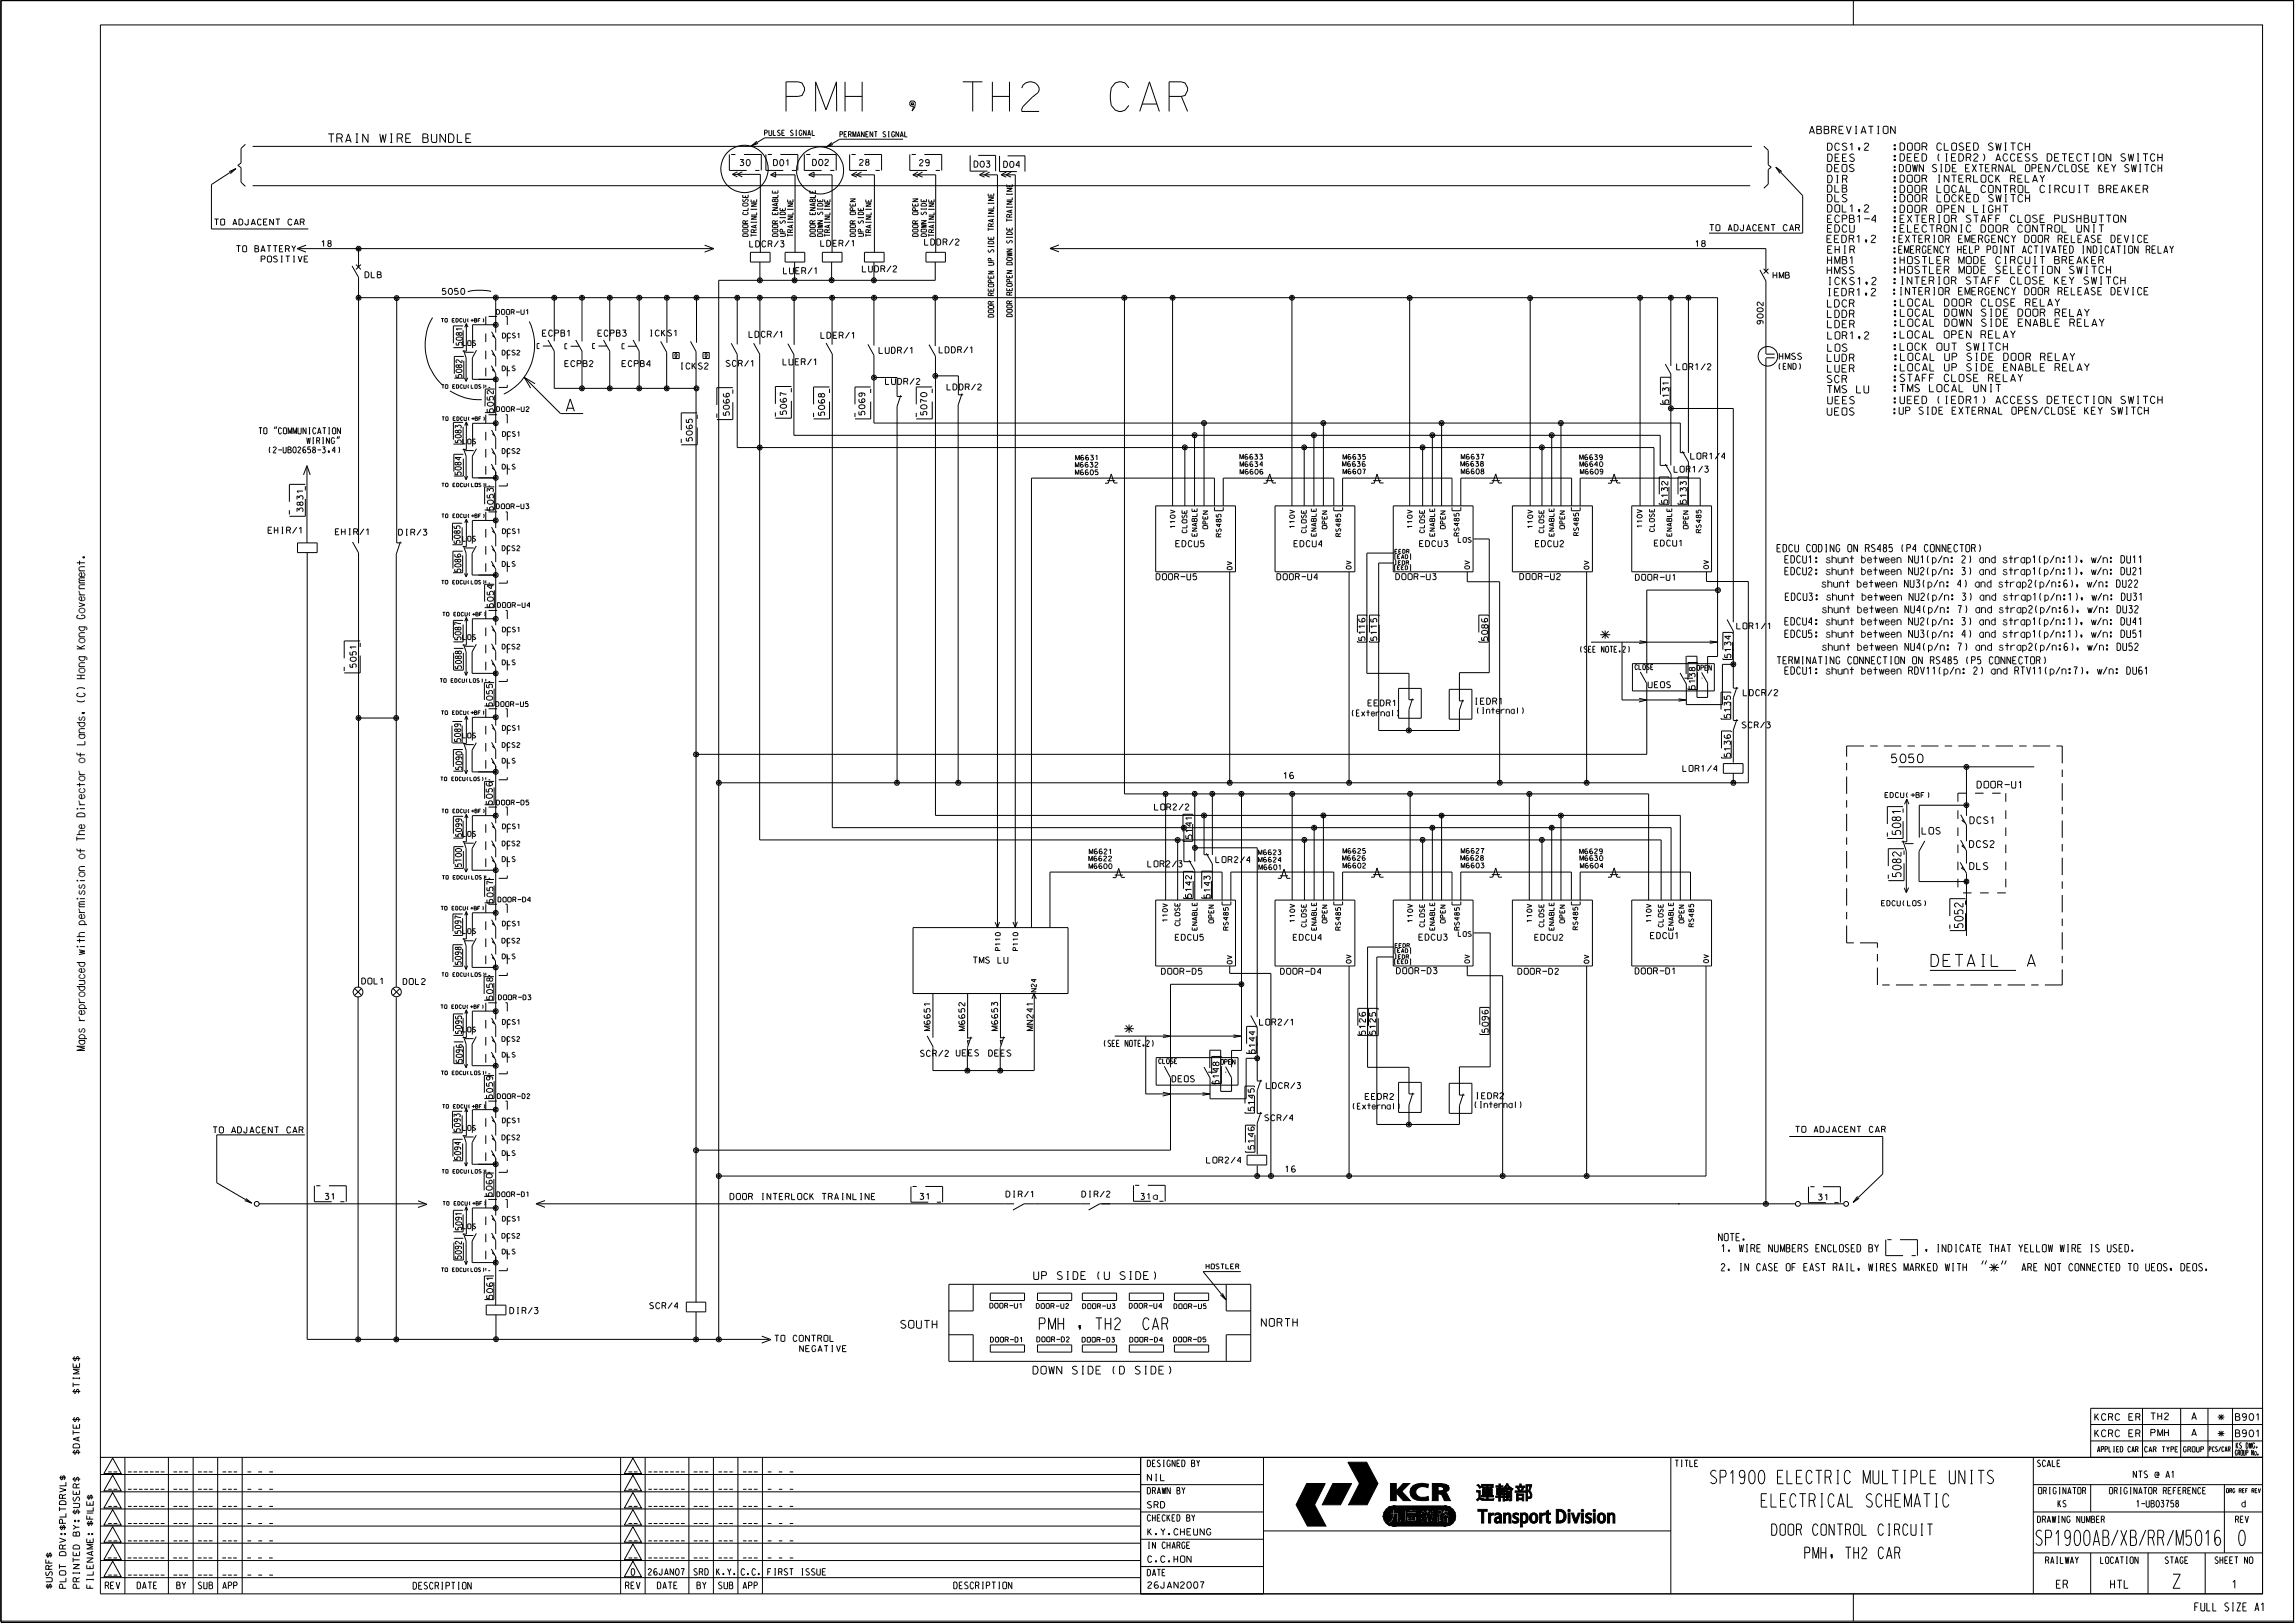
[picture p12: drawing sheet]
<svg xmlns="http://www.w3.org/2000/svg" width="420mm" height="297mm" viewBox="0 0 420 297" stroke-linecap="round" stroke-linejoin="round" font-family="sans-serif">
<defs><g id="words">
<g font-size="5.4">
<text x="143.9" y="20.4">PMH , TH2</text>
<text x="196.7" y="20.4">CAR</text>
</g>
<g font-size="2.8">
<text x="372.6" y="282.8">SP1900AB</text>
<text x="388.1" y="282.8">XB</text>
<text x="393.1" y="282.8">RR</text>
<text x="398.3" y="282.8">M5016</text>
<text x="409.7" y="282.8">0</text>
</g>
<text font-size="2.6" x="397.7" y="290.7">Z</text>
<g font-size="2.5">
<text x="270.1" y="274.4">„B¿Ø‡¡</text>
<text x="270.4" y="278.7">Transport Division</text>
</g>
<g font-size="2.4">
<text x="313.1" y="271.5">SP1900 ELECTRIC MULTIPLE UNITS</text>
<text x="322.3" y="275.8">ELECTRICAL SCHEMATIC</text>
</g>
<g font-size="2.2">
<text x="103.6" y="75.3">A</text>
<text x="353.4" y="176.9">DETAIL</text>
<text x="369.6" y="176.9">A</text>
<text x="190.2" y="243.3">PMH , TH2</text>
<text x="207.1" y="243.3">CAR</text>
</g>
<g font-size="2.1">
<text x="324.2" y="281">DOOR CONTROL CIRCUIT</text>
<text x="330.3" y="285.2">PMH, TH2 CAR</text>
</g>
<g font-size="1.8">
<text x="293" y="117">*</text>
<text x="205.9" y="189.1">*</text>
<text x="362.4" y="232.8">&quot;*&quot;</text>
</g>
<g font-size="1.6">
<text x="60.1" y="26.1">TRAIN WIRE BUNDLE</text>
<text x="346.2" y="139.6">5050</text>
</g>
<g font-size="1.5">
<text x="376.3" y="290.7">ER</text>
<text x="386.2" y="290.7">HTL</text>
<text x="408.6" y="290.7">1</text>
<text x="401.7" y="294.8">FULL SIZE A1</text>
</g>
<g font-size="1.4">
<text x="189.2" y="234.1">UP SIDE (U SIDE)</text>
<text x="164.9" y="243.1">SOUTH</text>
<text x="230.8" y="242.7">NORTH</text>
<text x="189.1" y="251.4">DOWN SIDE (D SIDE)</text>
</g>
<g font-size="1.3">
<text x="331.2" y="24.4">ABBREVIATION</text>
<text x="334.4" y="27.5">DCS1,2</text>
<text x="334.5" y="29.5">DEES</text>
<text x="346.4" y="29.5">:DEED (IEDR2) ACCESS DETECTION SWITCH</text>
<text x="346.4" y="27.5">:DOOR CLOSED SWITCH</text>
<text x="334.4" y="31.4">DEOS</text>
<text x="334.4" y="35.2">DLB</text>
<text x="334.5" y="33.4">DIR</text>
<text x="346.4" y="33.4">:DOOR INTERLOCK RELAY</text>
<text x="346.4" y="35.3">:DOOR LOCAL CONTROL CIRCUIT BREAKER</text>
<text x="346.4" y="31.4">:DOWN SIDE EXTERNAL OPEN/CLOSE KEY SWITCH</text>
<text x="334.4" y="40.7">ECPB1-4</text>
<text x="334.4" y="38.8">DOL1,2</text>
<text x="334.4" y="36.9">DLS</text>
<text x="346.4" y="40.7">:EXTERIOR STAFF CLOSE PUSHBUTTON</text>
<text x="346.4" y="38.9">:DOOR OPEN LIGHT</text>
<text x="346.4" y="37">:DOOR LOCKED SWITCH</text>
<text x="334.4" y="44.4">EEDR1,2</text>
<text x="334.5" y="42.5">EDCU</text>
<text x="334.5" y="46.3">EHIR</text>
<text x="346.3" y="44.4">:EXTERIOR EMERGENCY DOOR RELEASE DEVICE</text>
<text x="346.4" y="42.5">:ELECTRONIC DOOR CONTROL UNIT</text>
<text x="346.4" y="46.3">:EMERGENCY HELP POINT ACTIVATED INDICATION RELAY</text>
<text x="334.4" y="50.1">HMSS</text>
<text x="334.4" y="48.3">HMB1</text>
<text x="334.5" y="52.1">ICKS1,2</text>
<text x="346.3" y="54">:INTERIOR EMERGENCY DOOR RELEASE DEVICE</text>
<text x="346.3" y="52">:INTERIOR STAFF CLOSE KEY SWITCH</text>
<text x="346.4" y="48.3">:HOSTLER MODE CIRCUIT BREAKER</text>
<text x="346.4" y="50.1">:HOSTLER MODE SELECTION SWITCH</text>
<text x="334.4" y="54.1">IEDR1,2</text>
<text x="334.4" y="56.2">LDCR</text>
<text x="334.4" y="58.1">LDDR</text>
<text x="334.4" y="60">LDER</text>
<text x="346.4" y="56">:LOCAL DOOR CLOSE RELAY</text>
<text x="346.4" y="57.9">:LOCAL DOWN SIDE DOOR RELAY</text>
<text x="346.4" y="59.7">:LOCAL DOWN SIDE ENABLE RELAY</text>
<text x="334.5" y="64.3">LOS</text>
<text x="334.5" y="62.1">LOR1,2</text>
<text x="346.4" y="61.9">:LOCAL OPEN RELAY</text>
<text x="346.4" y="64.1">:LOCK OUT SWITCH</text>
<text x="346.5" y="66">:LOCAL UP SIDE DOOR RELAY</text>
<text x="334.4" y="70">SCR</text>
<text x="334.4" y="71.9">TMS LU</text>
<text x="334.4" y="66.2">LUDR</text>
<text x="334.4" y="68.1">LUER</text>
<text x="346.4" y="69.8">:STAFF CLOSE RELAY</text>
<text x="346.4" y="71.7">:TMS LOCAL UNIT</text>
<text x="346.4" y="67.9">:LOCAL UP SIDE ENABLE RELAY</text>
<text x="334.4" y="76">UEOS</text>
<text x="334.5" y="73.9">UEES</text>
<text x="346.3" y="75.8">:UP SIDE EXTERNAL OPEN/CLOSE KEY SWITCH</text>
<text x="346.4" y="73.9">:UEED (IEDR1) ACCESS DETECTION SWITCH</text>
<text x="325.2" y="101">EDCU CODING ON RS485 (P4 CONNECTOR)</text>
<text x="326.7" y="103">EDCU1: shunt between NU1(p/n: 2) and strap1(p/n:1), w/n: DU11</text>
<text x="326.7" y="105.2">EDCU2: shunt between NU2(p/n: 3) and strap1(p/n:1), w/n: DU21</text>
<text x="333" y="107.5">shunt between NU3(p/n: 4) and strap2(p/n:6), w/n: DU22</text>
<text x="326.7" y="109.9">EDCU3: shunt between NU2(p/n: 3) and strap1(p/n:1), w/n: DU31</text>
<text x="333.1" y="112.2">shunt between NU4(p/n: 7) and strap2(p/n:6), w/n: DU32</text>
<text x="326.7" y="116.7">EDCU5: shunt between NU3(p/n: 4) and strap1(p/n:1), w/n: DU51</text>
<text x="326.7" y="114.4">EDCU4: shunt between NU2(p/n: 3) and strap1(p/n:1), w/n: DU41</text>
<text x="333.1" y="119">shunt between NU4(p/n: 7) and strap2(p/n:6), w/n: DU52</text>
<text x="325.2" y="121.5">TERMINATING CONNECTION ON RS485 (P5 CONNECTOR)</text>
<text x="326.7" y="123.4">EDCU1: shunt between RDV11(p/n: 2) and RTV11(p/n:7), w/n: DU61</text>
<text x="361.8" y="144.2">DOOR-U1</text>
<text x="351.8" y="152.7">LOS</text>
<text x="360.4" y="155.1">DCS2</text>
<text x="360.5" y="150.7">DCS1</text>
<text x="360.5" y="159.1">DLS</text>
<text x="314.5" y="227.1">NOTE.</text>
<text x="315" y="232.6">2. IN CASE OF EAST RAIL, WIRES MARKED WITH</text>
<text x="315" y="229.1">1. WIRE NUMBERS ENCLOSED BY</text>
<text x="352.2" y="229.1">, INDICATE THAT YELLOW WIRE IS USED.</text>
<text x="367.6" y="232.6">ARE NOT CONNECTED TO UEOS, DEOS.</text>
</g>
<g font-size="1.2">
<text x="383.4" y="259.9">KCRC ER</text>
<text x="383.4" y="262.9">KCRC ER</text>
<text x="393.6" y="262.8">PMH</text>
<text x="393.6" y="259.8">TH2</text>
<text x="401.1" y="259.8">A</text>
<text x="401.1" y="262.8">A</text>
<text x="406" y="260">*</text>
<text x="406" y="263">*</text>
<text x="409.1" y="259.9">B901</text>
<text x="409.1" y="262.9">B901</text>
<text x="19.8" y="269.4">__</text>
<text x="23.4" y="269.4">_______</text>
<text x="31.7" y="269.4">___</text>
<text x="36.2" y="269.4">___</text>
<text x="40.7" y="269.4">___</text>
<text x="45.3" y="269.4">_ _ _</text>
<text x="115" y="269.4">__</text>
<text x="118.6" y="269.4">_______</text>
<text x="127" y="269.4">___</text>
<text x="131.5" y="269.4">___</text>
<text x="136" y="269.4">___</text>
<text x="140.5" y="269.4">_ _ _</text>
<text x="19.8" y="272.5">__</text>
<text x="19.8" y="275.7">__</text>
<text x="23.4" y="272.5">_______</text>
<text x="23.4" y="275.7">_______</text>
<text x="31.7" y="272.5">___</text>
<text x="31.7" y="275.7">___</text>
<text x="36.2" y="272.5">___</text>
<text x="36.2" y="275.7">___</text>
<text x="40.7" y="272.5">___</text>
<text x="40.7" y="275.7">___</text>
<text x="45.3" y="272.5">_ _ _</text>
<text x="45.3" y="275.7">_ _ _</text>
<text x="115" y="275.7">__</text>
<text x="115" y="272.5">__</text>
<text x="118.6" y="275.7">_______</text>
<text x="118.6" y="272.5">_______</text>
<text x="127" y="275.7">___</text>
<text x="127" y="272.5">___</text>
<text x="131.5" y="275.7">___</text>
<text x="131.5" y="272.5">___</text>
<text x="136" y="275.7">___</text>
<text x="136" y="272.5">___</text>
<text x="140.5" y="275.7">_ _ _</text>
<text x="140.5" y="272.5">_ _ _</text>
<text x="210" y="271">NIL</text>
<text x="210" y="276">SRD</text>
<text x="376.6" y="275.8">KS</text>
<text x="390.4" y="270.4">NTS @ A1</text>
<text x="391" y="275.8">1-UB03758</text>
<text x="410.3" y="275.8">d</text>
<text x="19.8" y="282">__</text>
<text x="19.8" y="278.8">__</text>
<text x="23.4" y="282">_______</text>
<text x="23.4" y="278.8">_______</text>
<text x="31.7" y="282">___</text>
<text x="31.7" y="278.8">___</text>
<text x="36.2" y="282">___</text>
<text x="36.2" y="278.8">___</text>
<text x="40.7" y="282">___</text>
<text x="40.7" y="278.8">___</text>
<text x="45.3" y="282">_ _ _</text>
<text x="45.3" y="278.8">_ _ _</text>
<text x="115" y="282">__</text>
<text x="115" y="278.8">__</text>
<text x="118.6" y="282">_______</text>
<text x="118.6" y="278.8">_______</text>
<text x="127" y="282">___</text>
<text x="127" y="278.8">___</text>
<text x="131.5" y="282">___</text>
<text x="131.5" y="278.8">___</text>
<text x="136" y="282">___</text>
<text x="136" y="278.8">___</text>
<text x="140.5" y="282">_ _ _</text>
<text x="140.5" y="278.8">_ _ _</text>
<text x="210" y="280.9">K.Y.CHEUNG</text>
<text x="19.7" y="285.1">__</text>
<text x="23.4" y="285.1">_______</text>
<text x="31.7" y="285.1">___</text>
<text x="36.2" y="285.1">___</text>
<text x="40.7" y="285.1">___</text>
<text x="45.2" y="285.1">_ _ _</text>
<text x="115" y="285.1">__</text>
<text x="118.6" y="285.1">_______</text>
<text x="127" y="285.1">___</text>
<text x="131.5" y="285.1">___</text>
<text x="136" y="285.1">___</text>
<text x="140.5" y="285.1">_ _ _</text>
<text x="210" y="285.9">C.C.HON</text>
<text x="19.3" y="290.8">REV</text>
<text x="19.8" y="288.3">__</text>
<text x="23.4" y="288.3">_______</text>
<text x="25.1" y="290.8">DATE</text>
<text x="31.7" y="288.3">___</text>
<text x="32.3" y="290.8">BY</text>
<text x="36.2" y="288.3">___</text>
<text x="36.3" y="290.8">SUB</text>
<text x="40.7" y="288.3">___</text>
<text x="40.8" y="290.8">APP</text>
<text x="45.3" y="288.3">_ _ _</text>
<text x="75.6" y="290.8">DESCRIPTION</text>
<text x="114.5" y="290.8">REV</text>
<text x="115.5" y="288.3">0</text>
<text x="118.6" y="288.3">26JAN07</text>
<text x="120.3" y="290.8">DATE</text>
<text x="127" y="288.3">SRD</text>
<text x="127.6" y="290.8">BY</text>
<text x="131.1" y="288.3">K.Y.</text>
<text x="131.5" y="290.8">SUB</text>
<text x="135.6" y="288.3">C.C.</text>
<text x="136" y="290.8">APP</text>
<text x="140.5" y="288.3">FIRST ISSUE</text>
<text x="174.5" y="290.8">DESCRIPTION</text>
<text x="210" y="290.7">26JAN2007</text>
</g>
<g font-size="1.1">
<text x="135.4" y="30.3">30</text>
<text x="141.6" y="30.3">D01</text>
<text x="148.7" y="30.3">D02</text>
<text x="157.3" y="30.3">28</text>
<text x="168.3" y="30.3">29</text>
<text x="178.3" y="30.6">D03</text>
<text x="183.7" y="30.6">D04</text>
<text x="39.2" y="41.2">TO ADJACENT CAR</text>
<text x="43.3" y="46.1">TO BATTERY</text>
<text x="45.7" y="48">POSITIVE</text>
<text x="58.8" y="45.1">18</text>
<text x="137.2" y="45.2">LDCR/3</text>
<text x="150.2" y="45.1">LDER/1</text>
<text x="169.2" y="44.9">LDDR/2</text>
<text x="310.3" y="45.1">18</text>
<text x="312.9" y="42.2">TO ADJACENT CAR</text>
<text x="66.8" y="50.8">DLB</text>
<text x="80.9" y="53.9">5050</text>
<text x="143.4" y="50.1">LUER/1</text>
<text x="157.8" y="49.8">LUDR/2</text>
<text x="324.5" y="50.9">HMB</text>
<text x="99.3" y="61.5">ECPB1</text>
<text x="109.4" y="61.5">ECPB3</text>
<text x="118.8" y="61.5">ICKS1</text>
<text x="137.1" y="61.7">LDCR/1</text>
<text x="150.2" y="61.9">LDER/1</text>
<text x="160.9" y="64.7">LUDR/1</text>
<text x="171.9" y="64.6">LDDR/1</text>
<text x="325.6" y="65.8">HMSS</text>
<text x="103.4" y="67.1">ECPB2</text>
<text x="113.8" y="67.1">ECPB4</text>
<text x="124.4" y="67.5">ICKS2</text>
<text x="132.9" y="67.1">SCR/1</text>
<text x="143.3" y="66.8">LUER/1</text>
<text x="162" y="70.4">LUDR/2</text>
<text x="173.3" y="71.4">LDDR/2</text>
<text x="306.8" y="67.7">LOR1/2</text>
<text x="325.4" y="67.6">(END)</text>
<text x="47.4" y="79.4">TO &quot;COMMUNICATION</text>
<text x="49.1" y="82.9">(2-UB02658-3,4)</text>
<text x="56.1" y="81.2">WIRING&quot;</text>
<text x="306.3" y="86.4">LOR1/3</text>
<text x="309.4" y="84">LOR1/4</text>
<text x="49.1" y="97.6">EHIR/1</text>
<text x="61.4" y="97.9">EHIR/1</text>
<text x="72.9" y="98">DIR/3</text>
<text x="215.2" y="100.1">EDCU5</text>
<text x="236.8" y="100.1">EDCU4</text>
<text x="259.8" y="100">EDCU3</text>
<text x="281" y="100.1">EDCU2</text>
<text x="302.7" y="100">EDCU1</text>
<text x="211.6" y="106.1">DOOR-U5</text>
<text x="233.7" y="106.1">DOOR-U4</text>
<text x="255.4" y="106.1">DOOR-U3</text>
<text x="278.1" y="106.1">DOOR-U2</text>
<text x="299.3" y="106.2">DOOR-U1</text>
<text x="289.1" y="119.4">(SEE NOTE.2)</text>
<text x="317.8" y="115.1">LOR1/1</text>
<text x="301.6" y="125.9">UEOS</text>
<text x="247.3" y="131.1">(External)</text>
<text x="250.3" y="129.2">EEDR1</text>
<text x="269.8" y="128.9">IEDR1</text>
<text x="270.2" y="130.6">(Internal)</text>
<text x="319" y="127.3">LDCR/2</text>
<text x="318.8" y="133.2">SCR/3</text>
<text x="234.9" y="142.5">16</text>
<text x="308" y="141.2">LOR1/4</text>
<text x="211.3" y="148.2">LOR2/2</text>
<text x="210.1" y="158.6">LOR2/3</text>
<text x="222.5" y="157.9">LOR2/4</text>
<text x="215.1" y="172.1">EDCU5</text>
<text x="236.7" y="172.1">EDCU4</text>
<text x="259.7" y="172.1">EDCU3</text>
<text x="280.9" y="172.1">EDCU2</text>
<text x="302.1" y="171.8">EDCU1</text>
<text x="178.1" y="176.3">TMS LU</text>
<text x="212.6" y="178.3">DOOR-D5</text>
<text x="234.3" y="178.3">DOOR-D4</text>
<text x="255.6" y="178.2">DOOR-D3</text>
<text x="277.8" y="178.3">DOOR-D2</text>
<text x="299.2" y="178.2">DOOR-D1</text>
<text x="66.2" y="180.1">DOL1</text>
<text x="73.8" y="180.2">DOL2</text>
<text x="202" y="191.5">(SEE NOTE.2)</text>
<text x="230.5" y="187.6">LOR2/1</text>
<text x="168.4" y="193.3">SCR/2</text>
<text x="175" y="193.2">UEES</text>
<text x="180.9" y="193.3">DEES</text>
<text x="214.5" y="198">DEOS</text>
<text x="231.7" y="199.2">LDCR/3</text>
<text x="247.5" y="203">(External)</text>
<text x="249.9" y="201.2">EEDR2</text>
<text x="269.8" y="202.7">(Internal)</text>
<text x="270" y="201.1">IEDR2</text>
<text x="39" y="207.3">TO ADJACENT CAR</text>
<text x="231.5" y="205.1">SCR/4</text>
<text x="328.6" y="207.2">TO ADJACENT CAR</text>
<text x="220.8" y="212.9">LOR2/4</text>
<text x="235.2" y="214.5">16</text>
<text x="59.5" y="219.5">31</text>
<text x="133.6" y="219.5">DOOR INTERLOCK TRAINLINE</text>
<text x="168.4" y="219.5">31</text>
<text x="184.1" y="219.1">DIR/1</text>
<text x="198" y="219.1">DIR/2</text>
<text x="208.8" y="219.5">31a</text>
<text x="332.8" y="219.6">31</text>
<text x="118.9" y="239.5">SCR/4</text>
<text x="93.3" y="240.4">DIR/3</text>
<text x="141.8" y="245.5">TO CONTROL</text>
<text x="144" y="247.3">NEGATIVE</text>
</g>
<g font-size="1">
<text x="139.9" y="24.8">PULSE SIGNAL</text>
<text x="153.7" y="25.1">PERMANENT SIGNAL</text>
<text x="383.8" y="265.7">APPLIED CAR</text>
<text x="392.5" y="265.7">CAR TYPE</text>
<text x="399.6" y="265.7">GROUP</text>
<text x="409.1" y="266.3">GROUP No.</text>
<text x="409.2" y="265">KS DWG.</text>
</g>
<g font-size=".9">
<text x="90.9" y="57.5">DOOR-U1</text>
<text x="84.7" y="63.2">LOS</text>
<text x="91.9" y="65">DCS2</text>
<text x="92" y="61.9">DCS1</text>
<text x="91.9" y="67.9">DLS</text>
<text x="90.9" y="75.3">DOOR-U2</text>
<text x="84.7" y="81.2">LOS</text>
<text x="91.9" y="83">DCS2</text>
<text x="92" y="79.9">DCS1</text>
<text x="91.9" y="85.9">DLS</text>
<text x="196.8" y="85.5">M6632</text>
<text x="196.8" y="86.9">M6605</text>
<text x="196.9" y="84.2">M6631</text>
<text x="226.9" y="84">M6633</text>
<text x="226.9" y="85.4">M6634</text>
<text x="227" y="86.8">M6606</text>
<text x="245.7" y="85.4">M6636</text>
<text x="245.8" y="84.1">M6635</text>
<text x="245.8" y="86.7">M6607</text>
<text x="267.4" y="85.3">M6638</text>
<text x="267.4" y="86.7">M6608</text>
<text x="267.4" y="84">M6637</text>
<text x="289.1" y="84.1">M6639</text>
<text x="289.1" y="85.4">M6640</text>
<text x="289.2" y="86.8">M6609</text>
<text x="90.8" y="93.1">DOOR-U3</text>
<text x="84.7" y="99">LOS</text>
<text x="91.9" y="100.8">DCS2</text>
<text x="91.9" y="97.7">DCS1</text>
<text x="266.9" y="99.3">LOS</text>
<text x="91.9" y="103.6">DLS</text>
<text x="91" y="111.2">DOOR-U4</text>
<text x="84.7" y="117">LOS</text>
<text x="91.9" y="118.8">DCS2</text>
<text x="91.9" y="115.7">DCS1</text>
<text x="91.9" y="121.7">DLS</text>
<text x="299.2" y="122.5">CLOSE</text>
<text x="310.6" y="122.7">OPEN</text>
<text x="90.7" y="129.3">DOOR-U5</text>
<text x="84.7" y="135">LOS</text>
<text x="91.9" y="136.8">DCS2</text>
<text x="91.9" y="133.7">DCS1</text>
<text x="91.9" y="139.7">DLS</text>
<text x="90.9" y="147.3">DOOR-D5</text>
<text x="345" y="146">EDCU(+BF)</text>
<text x="84.7" y="153.1">LOS</text>
<text x="91.9" y="154.8">DCS2</text>
<text x="91.9" y="151.7">DCS1</text>
<text x="91.9" y="157.7">DLS</text>
<text x="199.3" y="157.6">M6622</text>
<text x="199.3" y="158.9">M6600</text>
<text x="199.4" y="156.3">M6621</text>
<text x="230.3" y="156.4">M6623</text>
<text x="230.3" y="157.8">M6624</text>
<text x="230.4" y="159.1">M6601</text>
<text x="245.7" y="157.5">M6626</text>
<text x="245.8" y="156.2">M6625</text>
<text x="245.8" y="158.8">M6602</text>
<text x="267.4" y="157.4">M6628</text>
<text x="267.4" y="156.1">M6627</text>
<text x="267.4" y="158.8">M6603</text>
<text x="289.1" y="156.2">M6629</text>
<text x="289.1" y="157.5">M6630</text>
<text x="289.2" y="158.9">M6604</text>
<text x="91.1" y="165.1">DOOR-D4</text>
<text x="344.4" y="165.7">EDCU(LOS)</text>
<text x="84.7" y="170.8">LOS</text>
<text x="91.9" y="172.6">DCS2</text>
<text x="91.9" y="169.5">DCS1</text>
<text x="266.9" y="171.4">LOS</text>
<text x="91.9" y="175.5">DLS</text>
<text x="91.2" y="183">DOOR-D3</text>
<text x="84.7" y="188.8">LOS</text>
<text x="91.9" y="190.6">DCS2</text>
<text x="91.9" y="187.5">DCS1</text>
<text x="91.9" y="193.5">DLS</text>
<text x="212.1" y="194.6">CLOSE</text>
<text x="223.4" y="194.8">OPEN</text>
<text x="91" y="201.1">DOOR-D2</text>
<text x="84.7" y="206.9">LOS</text>
<text x="91.9" y="208.6">DCS2</text>
<text x="91.9" y="205.5">DCS1</text>
<text x="91.9" y="211.5">DLS</text>
<text x="90.9" y="219">DOOR-D1</text>
<text x="84.7" y="224.9">LOS</text>
<text x="91.9" y="226.6">DCS2</text>
<text x="91.9" y="223.5">DCS1</text>
<text x="91.9" y="229.5">DLS</text>
<text x="220.7" y="232.2">HOSTLER</text>
<text x="181.1" y="239.4">DOOR-U1</text>
<text x="189.6" y="239.4">DOOR-U2</text>
<text x="198.1" y="239.5">DOOR-U3</text>
<text x="206.7" y="239.4">DOOR-U4</text>
<text x="214.8" y="239.5">DOOR-U5</text>
<text x="181.3" y="245.6">DOOR-D1</text>
<text x="189.8" y="245.6">DOOR-D2</text>
<text x="198.1" y="245.6">DOOR-D3</text>
<text x="206.8" y="245.6">DOOR-D4</text>
<text x="214.8" y="245.6">DOOR-D5</text>
<text x="404.3" y="265.6">PCS/CAR</text>
</g>
<g font-size=".7">
<text x="80.7" y="58.9">TO EDCU(+BF)</text>
<text x="80.8" y="71.1">TO EDCU(LOS)</text>
<text x="80.9" y="76.9">TO EDCU(+BF)</text>
<text x="80.9" y="89.1">TO EDCU(LOS)</text>
<text x="80.8" y="94.7">TO EDCU(+BF)</text>
<text x="255.3" y="101.3">EEDR</text>
<text x="80.8" y="106.9">TO EDCU(LOS)</text>
<text x="255" y="104.2">[EED]</text>
<text x="255" y="102.2">[EAD]</text>
<text x="255.2" y="103.3">IEDR</text>
<text x="81" y="112.7">TO EDCU(+BF)</text>
<text x="80.5" y="124.9">TO EDCU(LOS)</text>
<text x="80.8" y="130.7">TO EDCU(+BF)</text>
<text x="80.6" y="142.9">TO EDCU(LOS)</text>
<text x="80.8" y="148.8">TO EDCU(+BF)</text>
<text x="80.9" y="160.9">TO EDCU(LOS)</text>
<text x="80.7" y="166.5">TO EDCU(+BF)</text>
<text x="255.3" y="173.4">EEDR</text>
<text x="80.8" y="178.7">TO EDCU(LOS)</text>
<text x="255" y="176.4">[EED]</text>
<text x="255" y="174.3">[EAD]</text>
<text x="255.2" y="175.4">IEDR</text>
<text x="80.7" y="184.5">TO EDCU(+BF)</text>
<text x="80.7" y="196.7">TO EDCU(LOS)</text>
<text x="81" y="202.8">TO EDCU(+BF)</text>
<text x="80.9" y="214.7">TO EDCU(LOS)</text>
<text x="81.1" y="220.6">TO EDCU(+BF)</text>
<text x="80.8" y="232.7">TO EDCU(LOS)</text>
</g>
</g></defs>
<path d="M.2 .1h419.5v296.8h-419.5z" fill="none" stroke="#000" stroke-width=".21"/>
<g fill="none" stroke="#000" stroke-width=".18">
<path d="M18.4 4.6h395.7v262.1h-395.7zM339.2 .1v4.5M419.8 .1h-419.7v296.6h419.7M43.2 30.9l-4.5 2.9v8.1h17.7M43.2 30.9l-1.2 .5M43.2 30.9l-1 .9M44.9 26.4l-.8 .8v2.6l-.6 .5 .6 .4v2.6l.8 .8M46.2 34h274.1M46.2 26.8h274.4M134.1 31.9h5v14.3M135 31.4l-1 .5 1 .5M135.8 31.4l-.9 .5 .9 .5"/>
<path d="M136 36.4l-.1 .3 .2 .2h.2l.2-.4h.3l.1 .2-.1 .2M136 37.2h.7a.3 .3 0 0 1 .2 .2 .3 .3 0 0 1-.2 .3h-.7zM136.1 38.8l-.2 .1v.2a.59 .59 0 0 0 1-.1l-.2-.2M136.4 35.8v.3M136.9 35.6v.5h-1v-.4M136.9 38v.5h-1M137.5 39.7h1l-1 .4h1M137.5 38.3h1M137.5 37.3h1l-1 .5h1M137.5 38.2v.2M138 36.7v.3M138.5 38.9v.5h-1"/>
<path d="M138.5 36.5v.5h-1v-.5M138.5 38.2v.2M138.5 25.9l-1 .8M138.7 26.2l-1.2 .5M141 32l.9-.5v.9zM141.1 32h4.4v14.2M141.4 36.6l.2-.2 .2 .2 .2-.2h.3l.1 .5h-1zM141.4 38h1l-1 .5h1M141.4 38.8v.5h1v-.5M141.8 36.6v.3M141.9 35v.3M141.9 39v.3"/>
<path d="M142.1 37.2v.4M142.4 35.7v.4h-1M142.4 34.8v.5h-1v-.4M142.4 37.2l-1 .3 1 .2M142.7 39.7v.2M142.7 39.8h1M142.8 38.9l.7-.1 .2 .2v.3h-1zM143.2 38.2v.3M143.7 38v.5h-1v-.5M143.7 39.7v.2M144.1 38.2v.2M144.1 39.7h1l-1 .4h1"/>
<path d="M144.1 38.3h1M144.1 37.3h1l-1 .5h1M144.6 36.7v.3M145.1 36.5v.5h-1v-.5M145.1 38.2v.2M145.1 38.9v.5h-1M148 32l1-.5v.9zM148.1 32h4.2v14.2M148.2 38h1l-1 .5h1M148.2 38.8v.5h1v-.5M148.3 36.5l.4 .1 .2-.2h.2l.1 .5h-1zM148.4 25.2h-8.4l-2.5 1.5"/>
<path d="M148.7 36.6v.3M148.7 35v.3M148.7 39v.3M149 37.2v.4M149.2 35.7v.4h-1M149.2 34.8v.5h-1v-.4M149.2 37.2l-1 .3 1 .2M149.6 37.4l.2-.2h.5l.3 .2v.3h-1zM149.6 38.3h1M149.6 36.4v.5h1v-.5M149.6 38.1v.2M149.7 38.9l-.1 .2 .2 .2 .1-.1 .3-.3h.3l.1 .2-.1 .2"/>
<path d="M150.1 36.6v.3M150.6 38.1v.2M150.9 39.7h1l-1 .4h1M150.9 38.3h1M150.9 37.3h1l-1 .5h1M150.9 38.2v.2M151.4 36.7v.3M151.9 38.9v.5h-1M151.9 36.5v.5h-1v-.5M151.9 38.2v.2M152.2 26.1l-1 .9M152.4 26.4l-1.2 .6"/>
<path d="M155.6 38.9l.1-.1h.7a.27 .27 0 0 1 .2 .2 .27 .27 0 0 1-.2 .3h-.7zM155.6 36.4h.9l-.9 .5h.9M156 32h4v14.2M156 38.5v-.4h-.4v.4h.9M156.1 37.4v.3M156.5 37.2v.5h-.9v-.5M156.8 31.5l-1 .5 1 .4M157.1 39.8h.9M157.1 39.7v.2M157.1 38.9l.7-.1 .2 .2v.3h-.9zM157.5 38.2v.3M157.6 31.5l-.9 .5 .9 .4"/>
<path d="M158 38v.5h-.9v-.5M158 39.7v.2M158.5 39.7h.9l-.9 .4h.9M158.5 38.3h.9M158.5 37.3h.9l-.9 .5h.9M158.5 38.2v.2M159 36.7v.3M159.4 38.9v.5h-.9M159.4 36.5v.5h-.9v-.5M159.4 38.2v.2M165.3 25.5h-11.6l-2.5 1.5M167 36.4h1l-1 .5h1"/>
<path d="M167.1 38.8h.7a.26 .26 0 0 1 .2 .2 .26 .26 0 0 1-.2 .3h-.6a.28 .28 0 0 1-.2-.3 .28 .28 0 0 1 .1-.2zM167.2 32h4v14.2M167.5 38.5v-.4h-.5v.4h1M167.5 37.4v.3M168 31.5l-1 .5 1 .4M168 37.2v.5h-1v-.5M168.6 38.3h.9M168.6 36.4v.5h.9v-.5M168.6 38.1v.2M168.7 38.9l-.1 .2 .2 .2 .3-.4h.4v.2l-.1 .2M168.7 37.3l.6-.1 .2 .2v.3h-.9zM168.8 31.5l-.9 .5 .9 .4"/>
<path d="M169.1 36.6v.3M169.5 38.1v.2M170 39.7h.9l-.9 .4h.9M170 38.3h.9M170 37.3h.9l-.9 .5h.9M170 38.2v.2M170.5 36.7v.3M170.9 38.9v.5h-.9M170.9 36.5v.5h-.9v-.5M170.9 38.2v.2M179.4 32h3.1v137.7M180.2 31.5l-1 .5 1 .4"/>
<path d="M180.8 37.1v.2M180.8 39.5v.2M180.8 39.6h1.1M180.8 38.6h1.1l-1.1 .5h1.1M180.8 37.2h1.1M180.8 36.2h1.1l-1.1 .5h1.1M181.1 31.5l-.9 .5 .9 .4M181.4 35.5v.4M181.9 35.4v.5h-1.1v-.5M181.9 37.1v.2M181.9 37.8v.5h-1.1M181.9 39.5v.2"/>
<path d="M183.3 32h2.5v137.7M184.1 31.5l-.9 .5 .9 .4M184.2 36.9h1.1l-1.1 .5h1.1M184.2 34.5h1.1l-1.1 .5h1.1M184.2 35.4v.2M184.2 37.8v.2M184.2 40v.5M184.2 37.9h1.1M184.2 35.5h1.1M184.7 39.4l-.2-.2-.2 .1-.1 .4h1.1M184.7 33.9v.3M184.7 39.4v.3"/>
<path d="M185 38.5v.4M185 31.5l-.9 .5 .9 .4M185.3 33.7v.5h-1.1v-.4M185.3 35.4v.2M185.3 36.1v.5h-1.1M185.3 37.8v.2M185.3 39.2l-.6 .2M185.3 38.4l-1.1 .3 1.1 .3M322.8 26.7l.8 .8v2.7l.5 .4-.5 .4v2.7l-.8 .7M325 30.6l4.9 5.2v6.9h-17.1M325 30.6l.8 1.1M325 30.6l1.1 .8"/>
<path d="M54.6 45.5h75.8M56 44.9l-1.6 .6 1.6 .6M64.4 48.7l1.2 2v48.7M65.2 48.4l.8 .9M65.6 54.5h248.7v65.6h-1.8v3.1M65.6 45.5v3.3M66 48.4l-.8 .9M72.6 54.5v44.8h.9M79.2 58.1a10 10 0 0 0 1.7 12.3M85.3 59.2v5.1h-.6M85.3 59.2l-.3 .7M85.3 59.2l.3 .6"/>
<path d="M89.9 53.3a9.9 9.9 0 0 0-4.3 .1M90.7 54.5v6.4M90.7 59.4h-4.2v4.3M96.9 58.8a10 10 0 0 1-4.7 13.3M101.4 54.5v7.9M106.5 54.5v8M111.6 54.5v7.9M117 54.5v8M122 54.4v8.3M127.5 54.4v8.3M128.9 44.9l1.7 .6-1.7 .6M134.9 54.5v8.5"/>
<path d="M136 42.8h.8l.1 .5h-1zM136 41.9h.7a.27 .27 0 0 1 .2 .3 .27 .27 0 0 1-.2 .2h-.7zM136 41.1h.7a.27 .27 0 0 1 .2 .3 .27 .27 0 0 1-.2 .2h-.7zM136.4 40.5l-.2-.1-.2 .1-.1 .4h1M136.4 40.5v.4M136.9 40.4l-.5 .1M137.3 46.2h3.6v1.8h-3.6zM137.5 43h1M137.5 40.7h1M137.5 40.6v.2M137.5 42.8v.5M138 42.2l-.1-.1h-.4v.4h1"/>
<path d="M138 42.2v.3M138.2 41.3v.3M138.5 42l-.5 .2M138.5 41.2l-1 .3 1 .2M138.5 40.6v.2M139.1 48v3.3M139.1 54.5v8.5M141.4 42.8h.9l.1 .5h-1zM141.5 41.9h.7a.26 .26 0 0 1 .2 .3 .26 .26 0 0 1-.2 .2h-.6a.28 .28 0 0 1-.3-.2 .28 .28 0 0 1 .2-.3zM141.5 41.1h.7a.26 .26 0 0 1 .2 .3 .26 .26 0 0 1-.2 .2h-.6a.28 .28 0 0 1-.3-.2 .28 .28 0 0 1 .2-.3zM141.9 40.5l-.3-.1-.2 .1v.4h1M141.9 40.5v.4"/>
<path d="M142.4 40.4l-.5 .1M142.7 42.7l1 .1-.1 .4-.9 .1M142.8 40.4v.4l.2 .1 .5-.5 .2 .1-.1 .4M143.2 42.4v-.4h-.4l-.1 .4h1M143.7 46.2h3.6v1.8h-3.6zM144.1 40.6v.2M144.1 42.8v.5M144.1 43h1M144.1 40.7h1M144.6 42.2l-.2-.2-.2 .1-.1 .4h1M144.6 42.2v.3M144.9 41.3v.3"/>
<path d="M145.1 42l-.5 .2M145.1 41.2l-1 .3 1 .2M145.1 40.6v.2M145.3 54.6v8.5M145.4 48v3.3M148.3 42.8h.8l.1 .5h-1zM148.3 42l.7-.1a.26 .26 0 0 1 .2 .3 .26 .26 0 0 1-.2 .2h-.7l-.1-.2zM148.3 41.1h.7a.26 .26 0 0 1 .2 .3 .26 .26 0 0 1-.2 .2h-.6a.28 .28 0 0 1-.2-.2 .28 .28 0 0 1 .1-.3zM148.7 40.5l-.2-.1-.2 .1-.1 .4h1M148.7 40.5v.4M149.2 40.4l-.5 .1M149.6 42.1l.1-.2h.7a.27 .27 0 0 1 .2 .3 .27 .27 0 0 1-.2 .2h-.7z"/>
<path d="M149.6 40.4h1l-1 .5h1M149.6 41.1l1 .1-.9 .2 .9 .1-1 .1M149.7 42.8h.8l.1 .5h-1zM150.5 46.2h3.6v1.8h-3.6zM150.9 43h1M150.9 40.7h1M150.9 40.6v.2M150.9 42.8v.5M151.4 42.2v-.1h-.4l-.1 .4h1M151.4 42.2v.3M151.6 41.3v.3M151.9 42l-.5 .2"/>
<path d="M151.9 41.2l-1 .3 1 .2M151.9 40.6v.2M152.2 48v3.3M152.3 54.5v8.6M155.6 42.1l.1-.2h.7a.27 .27 0 0 1 .2 .3 .27 .27 0 0 1-.2 .2h-.7zM155.7 42.8h.8v.5h-.9zM155.7 41.1h.7a.27 .27 0 0 1 .2 .3 .27 .27 0 0 1-.2 .2h-.7a.29 .29 0 0 1 0-.5zM156 40.5l-.1-.1-.3 .1v.4h.9M156 40.5v.4M156.5 40.4l-.5 .1M157.1 42.7l.9 .1-.1 .4-.8 .1M157.1 40.4v.3l.2 .2 .5-.5 .2 .1-.1 .4"/>
<path d="M157.5 42.4v-.4h-.4v.4h.9M158.2 46.2h3.6v1.8h-3.6zM158.5 43h.9M158.5 40.7h.9M158.5 40.6v.2M158.5 42.8v.5M158.9 42.2v-.1h-.4v.4h.9M158.9 42.2v.3M159.2 41.3v.3M159.4 42l-.5 .2M159.4 41.2l-.9 .3 .9 .2M159.4 40.6v.2"/>
<path d="M159.9 48v3.3M159.9 54.5v8.7M167.1 42.8h.8l.1 .5h-1zM167.1 41.9h.7a.26 .26 0 0 1 .2 .3 .26 .26 0 0 1-.2 .2h-.6a.28 .28 0 0 1-.2-.2 .28 .28 0 0 1 .1-.3zM167.1 41.1h.7a.26 .26 0 0 1 .2 .3 .26 .26 0 0 1-.2 .2h-.6a.28 .28 0 0 1-.2-.2 .28 .28 0 0 1 .1-.3zM167.5 40.5l-.2-.1-.3 .1v.4h1M167.5 40.5v.4M168 40.4l-.5 .1M168.6 42.1l.1-.2h.7a.27 .27 0 0 1 .2 .3 .27 .27 0 0 1-.2 .2h-.7zM168.6 40.4h.9l-.9 .5h.9M168.6 41.1l.9 .1-.8 .2 .8 .1-.9 .1M168.7 42.8h.8v.5h-.9z"/>
<path d="M169.5 46.2h3.5v1.8h-3.5zM170 43h.9M170 40.7h.9M170 40.6v.2M170 42.8v.5M170.5 42.2l-.1-.1h-.4v.4h.9M170.5 42.2v.3M170.7 41.3v.3M170.9 42l-.4 .2M170.9 41.2l-.9 .3 .9 .2M170.9 40.6v.2M171.2 48v3.3h-39.7v193.8"/>
<path d="M171.2 54.5v8.8M180.8 57.7l.3-.1h.5l.3 .1v.3h-1.1zM180.8 48h.9l.2 .2-.1 .3h-1M180.8 41.7v.5M180.8 45v.2M180.8 49.6h1.1l-1.1 .5h1.1M180.8 45.1h1.1M180.8 41.9h1.1M180.9 56.8l.8-.1a.26 .26 0 0 1 .2 .3 .26 .26 0 0 1-.2 .2h-.7l-.2-.2zM180.9 52h.8a.26 .26 0 0 1 .2 .2 .26 .26 0 0 1-.2 .3h-.7l-.2-.2zM180.9 45.7l-.1 .3 .3 .2 .6-.5 .2 .1-.2 .4M180.9 44.2h.9l.1 .4h-1.1z"/>
<path d="M181 56l.7-.1a.28 .28 0 0 1 .2 .3 .28 .28 0 0 1-.2 .3h-.6a.28 .28 0 0 1-.3-.3 .28 .28 0 0 1 .2-.2zM181.4 55.3l-.3-.2-.2 .1-.1 .5h1.1M181.4 53.8l-.3-.2-.2 .1-.1 .4h1.1M181.4 51.7l-.1-.4h-.4l-.1 .4h1.1M181.4 47.7l-.1-.4h-.4l-.1 .4h1.1M181.4 41.1l-.3-.2-.2 .1-.1 .4h1.1M181.4 41.1v.3M181.4 43.5v.3M181.4 50.6v.3M181.4 52.9v.4M181.4 53.8v.3M181.4 55.3v.4"/>
<path d="M181.6 40.2v.4M181.9 43.3v.5h-1.1v-.5M181.9 50.4v.5h-1.1v-.4M181.9 52.8v.5h-1.1v-.5M181.9 45v.2M181.9 55.1l-.5 .2M181.9 53.6l-.5 .2M181.9 40.9l-.5 .2M181.9 40.1l-1.1 .3 1.1 .2M184.2 42.6l.3-.2h.5l.3 .2v.3h-1.1zM184.2 41.6v.5h1.1v-.5M184.2 43.3v.3"/>
<path d="M184.2 49.5h1.1l-1.1 .5h1.1M184.2 46.3l1.1 .1-.9 .2 .9 .1-1.1 .2M184.2 45.6h1.1l-1.1 .5h1.1M184.2 43.4h1.1M184.2 40.3h1.1M184.3 57.5h.7l.3 .1v.3h-1.1zM184.3 56.7l.7-.1a.26 .26 0 0 1 .3 .3 .26 .26 0 0 1-.3 .2h-.6l-.2-.2zM184.3 55.9l.7-.1a.26 .26 0 0 1 .3 .3 .26 .26 0 0 1-.3 .2h-.6l-.2-.2zM184.3 51.9h.7a.26 .26 0 0 1 .3 .2 .26 .26 0 0 1-.3 .3h-.6l-.2-.2zM184.3 48h.9l.1 .5h-1.1zM184.3 47.2l.7-.1a.26 .26 0 0 1 .3 .3 .26 .26 0 0 1-.3 .3h-.6l-.2-.3zM184.3 44l-.1 .3 .2 .2 .2-.1 .2-.3h.4l.1 .2-.2 .2"/>
<path d="M184.7 55.2l-.2-.1h-.2l-.1 .5h1.1M184.7 53.7v-.2h-.4l-.1 .5h1.1M184.7 51.6v-.4h-.4l-.1 .4h1.1M184.7 41.8v.3M184.7 50.5v.3M184.7 52.9v.3M184.7 53.7v.3M184.7 55.2v.4M185.3 50.3v.5h-1.1v-.4M185.3 52.7v.5h-1.1v-.5M185.3 43.3v.3M185.3 55.1l-.6 .1"/>
<path d="M185.3 53.5l-.6 .2M192.3 45.5h130.9v4.1M193.8 44.8l-1.6 .7 1.6 .6M205.8 54.5v90.8h95.9v19.4M214.6 54.5v38.1M236.4 54.5v38.1M258 54.5v38.1M280 54.5v38.1M300.1 54.5v38.1M305.8 54.5v12.5M309 54.5v28.4M321.6 56.5l.4-.2a.46 .46 0 0 1 .7 .5 .6 .6 0 0 1-.6 .3 .6 .6 0 0 1-.5-.5z"/>
<path d="M321.8 57.5l.2-.1a.46 .46 0 0 1 .7 .5 .59 .59 0 0 1-.6 .3 .59 .59 0 0 1-.5-.4zM321.9 58.7l.2 .1a.32 .32 0 0 1-.1 .5 .32 .32 0 0 1-.4-.2 .32 .32 0 0 1 .2-.4h.8v.5M322.1 49.4l1.1 2v13.4M322.7 55.3v.7l-.8-.7a.33 .33 0 0 0-.3 .3 .33 .33 0 0 0 .2 .4M322.7 49.2l.9 .9M323.6 49.2l-.9 .9M334.4 58.6v1.4M335.8 60v-1.4h.5a.85 .85 0 0 1 0 1.4M337.9 58.6h-.8v1.4M339 59.3l.3-.3-.1-.3-.7-.1v1.4M50.3 78.1l-.1 .4M50.6 78.1l-.1 .4"/>
<path d="M61.8 79.8l-.1 .5M62.1 79.8l-.1 .5M82.3 71.5a9.8 9.8 0 0 0 5.9 1.6M83.3 78.3v-.5l.4 .3a.33 .33 0 0 1 .5-.3 .33 .33 0 0 1 .1 .5M83.4 79.7l.5-.2 .5 .3a.61 .61 0 0 1-.5 .3 .61 .61 0 0 1-.6-.3zM83.4 68.6v.4l.5 .1v-.2a.33 .33 0 0 1 .4-.4 .33 .33 0 0 1 .1 .6M83.5 67.7l.4-.1a.48 .48 0 0 1 .6 .3 .63 .63 0 0 1-1.1-.1zM83.5 62.7v.5h.5a.32 .32 0 0 1 .2-.6 .32 .32 0 0 1 .3 .5v.1M83.5 61.8a.58 .58 0 0 1 .7-.2 .58 .58 0 0 1 .4 .5l-.4 .2a.47 .47 0 0 1-.7-.3zM83.8 78.9a.3 .3 0 0 1 .4-.2 .3 .3 0 0 1 .2 .3l-.3 .2-.3-.2M83.9 67a.3 .3 0 0 1 .4-.3 .3 .3 0 0 1 .2 .3l-.2 .3-.4-.3M84 61.1a.29 .29 0 0 1 .4-.2 .29 .29 0 0 1 .1 .3l-.2 .2-.3-.2"/>
<path d="M84.5 65.9v.5l-.6-.5a.28 .28 0 0 0-.4 .1 .28 .28 0 0 0 .2 .4M84.6 60.2h-1.1l.3 .2M84.8 64.1l.5 1.4v4.2M85.3 77.2v5h-.6M85.3 77.2l-.3 .7M85.3 77.2l.3 .7M85.6 69.1l-.3 .7-.3-.6M87.2 64.1l-.8 1.4v3.9h4.3M89.2 74.8v.6l.5 .1-.1-.3a.38 .38 0 0 1 .5-.4 .38 .38 0 0 1 .1 .7M89.2 72.6v.6h.5l-.1-.2a.38 .38 0 0 1 .5-.4 .38 .38 0 0 1 .1 .6M89.2 73.8l.5-.2a.46 .46 0 0 1 .6 .4 .6 .6 0 0 1-.6 .3 .6 .6 0 0 1-.5-.4zM89.9 66.9l.8 1.5v10.5"/>
<path d="M90 60.7l.7 1.4v2.1M90 64l.7 1.4v1.6M90 78.7l.7 1.4v2.1M90.3 71.4v.7l-.7-.6a.31 .31 0 0 0-.5 .2 .31 .31 0 0 0 .3 .4M90.3 67.6l-.2 .1 .4 .3M90.3 79.4h-.2l.5 .3M90.3 64.7l-.2 .1 .5 .3M90.3 61.4l-.2 .1 .5 .3M90.7 77.5h-4.2v4.2M95.9 69l6.7 6.7h4.1M95.9 69l2 1.2M95.9 69l1.2 2"/>
<path d="M98.7 62.9h-.4v.9h.4M100.3 62.2l1.1 2.1v6.8h25.9M103.8 62.9h-.4v.9h.4M105.4 62.2l1.1 2.1v6.8M108.9 62.9h-.4v.9h.4M110.4 62.2l1.2 2.1v6.8M114.3 62.9h-.5v.9h.5M115.9 62.2l1.1 2.1v6.8M120.9 62.5l1.1 2v6.6M123.1 64.5h1.2v1.1h-1.2zM123.6 65.1l-.1-.3h.3v.6h-.2v-.3M125.6 76.7v.6h.5l-.1-.2a.37 .37 0 0 1 .5-.4 .37 .37 0 0 1 .1 .6"/>
<path d="M125.6 79l.5-.1a.46 .46 0 0 1 .6 .4 .55 .55 0 0 1-.6 .3 .55 .55 0 0 1-.5-.6zM125.7 77.9a.42 .42 0 0 0 .1 .5 .42 .42 0 0 0 .5 0l.4-.1a.38 .38 0 0 0-.3-.5 .34 .34 0 0 0-.3 .3 .34 .34 0 0 0 .3 .3M126.4 62.5l1 1.8v174M128.7 64.5h1.1v1.1h-1.1zM129.1 65.1l-.1-.3h.4l-.1 .6h-.2v-.3M132.4 75.4v.6h.5a.4 .4 0 0 1-.1-.4 .4 .4 0 0 1 .4-.3l.3 .4-.2 .3M132.4 74.3l.4-.1a.46 .46 0 0 1 .7 .4 .61 .61 0 0 1-.6 .3 .61 .61 0 0 1-.5-.4zM132.5 73.1a.45 .45 0 0 0 0 .6 .45 .45 0 0 0 .6 0l.3-.1v-.4a.32 .32 0 0 0-.5 .1 .32 .32 0 0 0 .3 .4M132.5 72l-.1 .1a.52 .52 0 0 0 .3 .6 .52 .52 0 0 0 .6-.2l.2-.2-.1-.2a.32 .32 0 0 0-.5 0 .32 .32 0 0 0 .3 .5M133.8 62.8l1.1 2v17.1h167.8v10.7M137.9 62.8l1.1 2v88.9h165v11M142.8 75.2v.6l.5 .1-.1-.3a.38 .38 0 0 1 .5-.4 .38 .38 0 0 1 .1 .7"/>
<path d="M142.9 74.2l.4-.2a.46 .46 0 0 1 .6 .4 .63 .63 0 0 1-.6 .3 .63 .63 0 0 1-.5-.4zM142.9 73l-.1 .1a.55 .55 0 0 0 .4 .5 .55 .55 0 0 0 .6-.1l.1-.5a.34 .34 0 0 0-.6 .1 .34 .34 0 0 0 .3 .5M143.9 72.1h-.5l-.6-.3v.7M144.2 62.9l1.1 2M145.3 64.8v14.9h158.5v5.5h1.4M149.8 75.4v.6h.5a.39 .39 0 0 1 0-.5 .39 .39 0 0 1 .5-.1l.1 .3-.1 .3M149.9 74.4a.55 .55 0 0 1 .6-.3 .55 .55 0 0 1 .4 .7l-.4 .1a.52 .52 0 0 1-.7-.4zM149.9 73.2h-.1a.57 .57 0 0 0 .3 .6 .57 .57 0 0 0 .7-.1l.1-.5a.33 .33 0 0 0-.6 .1 .33 .33 0 0 0 .3 .4M150.3 72.3a.32 .32 0 0 1 .5-.2 .32 .32 0 0 1 0 .5 .32 .32 0 0 1-.5-.2M151.2 62.8l1.1 2v86.7h153.5v13.2M157.2 75.3v.6h.5l-.1-.2a.38 .38 0 0 1 .5-.4 .38 .38 0 0 1 .1 .6M157.2 74.2l.4-.1a.46 .46 0 0 1 .7 .4 .6 .6 0 0 1-.6 .3 .6 .6 0 0 1-.5-.4z"/>
<path d="M157.3 73.1a.44 .44 0 0 0 0 .5 .44 .44 0 0 0 .6 0l.3-.1v-.4a.33 .33 0 0 0-.5 .1 .33 .33 0 0 0 .3 .4M157.6 71.9l.1 .1a.32 .32 0 0 1-.1 .5 .32 .32 0 0 1-.4-.2 .32 .32 0 0 1 .2-.4l.8 .1v.5M158.8 63l1.1 2v12.4h147.6v5.4h.8M159.9 69.1h4.3v3.4h.9M164.8 72.3l-.6 2.1v68.8M168.5 75.3v.6h.5l-.1-.2a.35 .35 0 0 1 .5-.4 .35 .35 0 0 1 .1 .6M168.5 74.3a.57 .57 0 0 1 .7-.3 .57 .57 0 0 1 .4 .7 .58 .58 0 0 1-.7 .2 .58 .58 0 0 1-.4-.6zM168.5 72a.57 .57 0 0 1 .7-.2 .57 .57 0 0 1 .4 .6 .58 .58 0 0 1-.7 .2 .58 .58 0 0 1-.4-.6zM169.6 73.4h-.6l-.5-.3v.6M170 63.1l1.2 2.1v84h136.3v15.5M171.2 68.8h4.2v3.5h.9M176.1 72l-.8 2.1v69.1"/>
<path d="M218.6 79.7v12.9M220.3 77.4v15.2M240.5 79.7v12.9M242.2 77.4v15.2M262.1 79.7v12.9M263.8 77.4v15.2M284 79.7v12.9M285.7 77.4v15.2M304.3 73.2v.6h.5l-.1-.2a.37 .37 0 0 1 .5-.4 .37 .37 0 0 1 .1 .6M304.3 71.6v-.6l.4 .4a.37 .37 0 0 1 .5-.5 .37 .37 0 0 1 .1 .7M304.8 66.6l1 1.8v16.8M305.4 72.3h-1.1l.2 .3"/>
<path d="M305.4 70.1h-1.1l.2 .2M305.8 74.8h11.4v39.1M323.2 65.5v154.8M323.2 64.8h1.6M323.2 65.5h1.6M54.4 93.6v-.6l.3 .4a.38 .38 0 0 1 .6-.4 .38 .38 0 0 1 0 .6M54.4 91.4v-.6l.3 .3a.38 .38 0 0 1 .6-.4 .38 .38 0 0 1 0 .7M54.4 99.3h3.6v1.8h-3.6zM54.9 92.1a.3 .3 0 0 1 .4-.2 .3 .3 0 0 1 0 .5 .3 .3 0 0 1-.4-.2M55.5 89.9h-1.1l.2 .3M55.5 86.9l.7-1.7 .6 1.7M56.2 85.5v13.8"/>
<path d="M64.5 99.2l1.1 2v79.5M73.3 99.1l-.8 2.3v79.2M83.1 98.9v.5h.5l-.1-.2a.33 .33 0 0 1 .5-.3 .33 .33 0 0 1 .1 .5M83.1 96.3v.4h.5a.32 .32 0 0 1 .2-.5 .32 .32 0 0 1 .4 .4l-.1 .1M83.1 98.1l.5-.2h.4l.2 .3a.65 .65 0 0 1-1.1 0zM83.3 86.4v.5h.5a.33 .33 0 0 1 .2-.5 .33 .33 0 0 1 .4 .4l-.2 .1M83.3 85.5l.4-.1a.47 .47 0 0 1 .7 .4 .69 .69 0 0 1-1.1-.1zM83.3 80.5v.5h.5a.32 .32 0 0 1 .3-.5 .32 .32 0 0 1 .3 .5h-.1M83.6 97.3a.3 .3 0 0 1 .3-.2 .3 .3 0 0 1 .3 .3l-.3 .2-.3-.2M83.8 84.8a.33 .33 0 0 1 .3-.2 .33 .33 0 0 1 .3 .3l-.2 .2h-.3l-.1-.2M84 83.7v.5l-.7-.4 1.1-.1M84.8 82.1l.5 1.4v4.2"/>
<path d="M84.8 99.9l.5 1.4v4.2M85 95.7l.3-.7 .3 .7M85.3 95v5h-.6M85.6 87.1l-.3 .7-.3-.6M87.2 99.9l-.8 1.4v3.9h4.3M87.2 82.1l-.8 1.4v4h4.3M89.2 92.8v.5l.5 .1-.1-.2a.38 .38 0 0 1 .5-.5 .38 .38 0 0 1 .1 .7M89.2 90.5v.6h.5l-.1-.2a.38 .38 0 0 1 .5-.4 .38 .38 0 0 1 .1 .6M89.2 90v-.6l.2 .1 .2 .3a.36 .36 0 0 1 .5-.4 .36 .36 0 0 1 .1 .6M89.2 91.7l.5-.2a.46 .46 0 0 1 .6 .4 .55 .55 0 0 1-.6 .4 .55 .55 0 0 1-.5-.6zM89.9 84.9l.8 1.4v10.3M90 82l.7 1.4v1.7"/>
<path d="M90 96.5l.7 1.4v2.1M90 99.8l.7 1.4v1.7M90.3 85.6l-.2 .1 .4 .3M90.3 97.1l-.2 .1 .5 .3M90.3 82.7l-.2 .1 .5 .3M90.7 95.2h-4.3v4.3M125.6 80.1v.6h.5l-.1-.2a.38 .38 0 0 1 .5-.4 .38 .38 0 0 1 .1 .6M202.6 88h1.5M204.5 88.4h-.6l-.5-1.7-.6 1.7h-.6M211.5 92.6h14.6v12h-14.6zM214.2 93.3l.9 .3-.9 .3M214.2 94.4l.1-.1h.6l.1 .1a.41 .41 0 0 1-.4 .5 .41 .41 0 0 1-.4-.5z"/>
<path d="M215.1 96.3h-.9l.2 .3M215.1 95.5h-.9l.2 .2M216.4 94.3l-.1 .3 .2 .2 .2-.1 .1-.4h.4l-.1 .5M216.5 95.1h.5a.33 .33 0 0 1 0 .6h-.5a.37 .37 0 0 1 0-.6zM216.5 96.9l-.2 .2a.43 .43 0 0 0 .5 .4 .43 .43 0 0 0 .4-.4l-.2-.2M216.8 93.5v.4M216.8 81.9v10.7M217.2 96.1v.5h-.9M217.2 93.3v.6h-.9v-.5M218.1 96.6h1l-1 .6h1M218.2 94.9h.8l.1 .5h-1zM218.6 95v.4"/>
<path d="M218.6 93.2v.4M218.6 97.7v.4M218.8 95.8v.4M219.1 93v.6h-1v-.5M219.1 94v.5h-1M219.1 97.5v.6h-1v-.5M219.1 95.7l-1 .3 1 .3M220.1 94.4v.6h.9v-.6M220.1 93.5h.9l-.9 .6h.9M220.2 96.2h.7a.34 .34 0 0 1 0 .6h-.7zM220.6 95.9v-.5l-.3-.1-.2 .2v.4h.9M220.6 94.6v.4"/>
<path d="M222.2 92.6v-5.1h-33.4v82.2M222.6 94.1v.5h.4l-.1-.2a.3 .3 0 0 1 .4-.3 .3 .3 0 0 1 .1 .5M222.6 96.8v.5h.2l.3-.5h.3l.1 .3-.1 .2M223 95.2a.26 .26 0 0 1 .3-.2 .26 .26 0 0 1 .2 .3l-.3 .2-.2-.2M223 97.9l-.2-.2h-.2v.5h.9M223 97.9v.3M223.2 95.9v.5l-.6-.4h.9M223.5 97.7l-.5 .2M223.9 92.6v-5.1h20.2v5.1M231.6 88h1.5M233.3 92.6h14.6v12h-14.6zM233.5 88.4h-.6l-.5-1.7-.6 1.7h-.6"/>
<path d="M236 93.3l.9 .3-.9 .3M236.1 94.4l.1-.1h.5l.2 .1a.41 .41 0 0 1-.4 .5 .41 .41 0 0 1-.4-.5zM236.9 96.3h-.9l.2 .3M236.9 95.5h-.9l.2 .2M238.3 95.1h.6a.33 .33 0 0 1 0 .6h-.6zM238.3 94.3l-.1 .3 .2 .2 .3-.5 .2-.1 .2 .2-.2 .4M238.3 96.9l-.1 .2a.43 .43 0 0 0 .4 .4 .43 .43 0 0 0 .4-.4l-.1-.2M238.6 93.5v.4M238.7 81.9v10.7M239.1 96.1v.5h-.9M239.1 93.3v.6h-.9v-.5M240 96.6h.9l-.9 .6h.9"/>
<path d="M240.1 94.9h.7l.1 .5h-.9zM240.4 95v.4M240.5 93.2v.4M240.5 97.7v.4M240.7 95.8v.4M240.9 97.5v.6h-.9v-.5M240.9 94v.5h-.9M240.9 93v.6h-.9v-.5M240.9 95.7l-.9 .3 .9 .3M242 94.4v.6h.9v-.6M242 93.5h.9l-.9 .6h.9M242 96.2h.7a.34 .34 0 0 1 0 .6h-.6z"/>
<path d="M242.4 95.9v-.4l-.3-.2-.1 .2v.4h.9M242.4 94.6v.4M244.5 94.1v.5h.4l-.1-.2a.3 .3 0 0 1 .4-.3 .3 .3 0 0 1 0 .5M244.5 96.8v.3l.1 .2 .4-.5h.3l.1 .3-.2 .2M244.9 95.2a.25 .25 0 0 1 .3-.2 .25 .25 0 0 1 0 .4 .25 .25 0 0 1-.3-.2M244.9 97.8l-.2-.2-.2 .1v.5h.9M244.9 97.8v.4M245 96.4h.1M245.1 95.9v.5M245.4 95.9h-.9l.5 .5M245.4 97.6l-.5 .2M245.7 92.6v-5.1h20v5.1"/>
<path d="M251.3 88h1.5M253.2 88.4h-.7l-.5-1.7-.5 1.7h-.6M255 92.6h14.6v12h-14.6zM257.6 93.3l.8 .3-.8 .3M257.6 94.4l.1-.1h.6l.1 .1a.41 .41 0 0 1-.4 .5 .41 .41 0 0 1-.4-.5zM258.4 96.3h-.8l.2 .3M258.4 95.5h-.8l.2 .2M259.9 94.3l-.1 .3 .2 .2 .1-.1 .2-.4h.3v.5M259.9 95.1h.6a.33 .33 0 0 1 0 .6h-.5a.37 .37 0 0 1-.1-.6zM260 96.9l-.2 .2a.43 .43 0 0 0 .5 .4 .43 .43 0 0 0 .3-.4l-.1-.2M260.3 93.5v.4M260.3 81.9v10.7"/>
<path d="M260.7 96.1v.5h-.9M260.7 93.3v.6h-.9v-.5M261.7 96.6h.9l-.9 .6h.9M261.7 94.9h.8l.1 .5h-.9zM262.1 95v.4M262.1 93.2v.4M262.1 97.7v.4M262.3 95.8v.4M262.6 97.5v.6h-.9v-.5M262.6 94v.5h-.9M262.6 93v.6h-.9v-.5M262.6 95.7l-.9 .3 .9 .3"/>
<path d="M263.6 94.4v.6h.9v-.6M263.6 93.5h.9l-.9 .6h.9M263.7 96.2h.6a.34 .34 0 0 1 0 .6h-.6zM264 95.9v-.4l-.2-.2-.2 .2v.4h.9M264 94.6v.4M266.1 94v.4l.4 .1-.1-.2a.3 .3 0 0 1 .5-.3 .3 .3 0 0 1 0 .5M266.2 96.6l-.1 .3 .2 .2 .4-.5 .3 .1-.1 .4M266.5 95.1a.26 .26 0 0 1 .4-.2 .26 .26 0 0 1 0 .4 .26 .26 0 0 1-.4-.1M266.6 97.7l-.2-.2-.3 .1v.5h.9M266.6 97.7v.4M266.7 95.7v.6M266.7 96.3h.1"/>
<path d="M267 95.8h-.9l.6 .5M267 97.5l-.4 .2M267.3 92.6v-5.1h20.3v5.1M269.7 98.6h2.8v24.5h-5.4v5.2h.8M273 88h1.5M274.9 88.4h-.7l-.5-1.7-.5 1.7h-.6M276.8 92.6h14.6v12h-14.6zM279.6 93.3l.9 .3-.9 .3M279.6 94.4l.4-.1a.38 .38 0 0 1 .5 .3 .47 .47 0 0 1-.5 .3 .47 .47 0 0 1-.4-.5zM280.5 96.3h-.9l.2 .3M280.5 95.5h-.9l.2 .2M281.7 95.2l.7-.1a.33 .33 0 0 1 0 .6h-.7z"/>
<path d="M281.7 94.3v.4l.2 .1 .3-.5 .2-.1 .1 .2-.1 .4M281.8 96.9l-.2 .2a.43 .43 0 0 0 .5 .4 .43 .43 0 0 0 .4-.4l-.1-.2M282.1 93.5v.4M282.2 81.9v10.7M282.5 96.1v.5h-.9M282.5 93.3v.6h-.9v-.5M283.5 96.6h.9l-.9 .6h.9M283.6 94.9h.8v.5h-.9zM283.9 95v.4M284 93.2v.4M284 97.7v.4M284.2 95.8v.4"/>
<path d="M284.4 97.5v.6h-.9v-.5M284.4 94v.5h-.9M284.4 93v.6h-.9v-.5M284.4 95.7l-.9 .3 .9 .3M285.5 94.4v.6h.8v-.6M285.5 93.5h.8l-.8 .6h.8M285.5 96.2h.7a.34 .34 0 0 1 0 .6h-.7zM285.9 95.9l-.1-.5h-.3v.5h.8M285.9 94.6v.4M288 93.9v.5h.4l-.1-.2a.3 .3 0 0 1 .5-.3 .3 .3 0 0 1 0 .5M288.1 96.6l-.1 .3 .2 .2h.1l.3-.5h.2v.5M288.4 95a.23 .23 0 0 1 .4-.1 .23 .23 0 0 1 0 .3 .23 .23 0 0 1-.4-.1"/>
<path d="M288.5 97.7l-.3-.3-.2 .1v.5h.9M288.5 97.7v.3M288.6 95.7v.5l-.6-.4 .9-.1M288.9 97.4l-.4 .3M289.2 92.6v-5.1h21.9v5.1M294.6 88h1.5M296.5 88.4h-.6l-.5-1.7-.5 1.7h-.6M298.6 92.6h14.6v12h-14.6zM299.6 93.2l.9 .3-.9 .3M299.6 94.3a.46 .46 0 0 1 .6-.2 .46 .46 0 0 1 .3 .5 .46 .46 0 0 1-.6 .2 .46 .46 0 0 1-.3-.5zM300.5 96.3h-.9l.2 .2M300.5 95.4h-.9l.2 .2"/>
<path d="M301.9 94.9h.7a.33 .33 0 0 1 0 .6h-.6zM301.9 94.1v.4l.2 .1 .3-.5 .2-.1 .2 .2-.2 .4M302 96.7l-.1 .2a.43 .43 0 0 0 .4 .4 .43 .43 0 0 0 .4-.5l-.1-.1M302.3 93.3v.4M302.8 95.9v.5h-.9M302.8 93.1v.6h-.9v-.5M304.1 91.5v.6h.5l-.1-.2a.35 .35 0 0 1 .5-.4 .35 .35 0 0 1 .1 .6M304.1 89.9v-.6l.2 .1 .2 .3a.35 .35 0 0 1 .5-.5 .35 .35 0 0 1 .1 .7M304.8 84.9l1 1.9v5.8M305.1 96.6h.8l-.8 .6h.8M305.1 94.9h.8v.5h-.8zM305.2 88.1v.7l-.2-.1-.5-.6a.33 .33 0 0 0-.4 .3 .33 .33 0 0 0 .2 .4"/>
<path d="M305.2 90.6h-1.1l.3 .3M305.4 95v.4M305.5 93.2v.4M305.5 97.7v.4M305.7 95.8v.4M305.9 97.5v.6h-.8v-.5M305.9 94v.5h-.8M305.9 93v.6h-.8v-.5M305.9 95.7l-.8 .3 .8 .3M307.5 91.5v.6h.5l-.1-.2a.37 .37 0 0 1 .5-.4 .37 .37 0 0 1 .1 .6M307.5 89.9v-.6l.4 .4a.37 .37 0 0 1 .5-.4 .37 .37 0 0 1 .1 .6M307.5 88.8v-.6l.4 .4a.35 .35 0 0 1 .5-.5 .35 .35 0 0 1 .1 .7"/>
<path d="M307.9 82.6l1.1 2M308.1 94.4v.6h.8v-.6M308.1 93.5h.8l-.8 .6h.8M308.1 96.2h.7a.34 .34 0 0 1 0 .6h-.7zM308.5 95.9v-.5l-.3-.1-.1 .2v.4h.8M308.5 94.6v.4M308.6 90.6h-1.1l.3 .3M309 84.6v7.9M310.4 93.4v.4l.4 .1-.1-.2a.3 .3 0 0 1 .5-.3 .3 .3 0 0 1 0 .5M310.5 96l-.1 .3 .2 .3 .3-.5h.3l.1 .3-.1 .2M310.8 94.5a.26 .26 0 0 1 .4-.2 .26 .26 0 0 1 0 .4 .26 .26 0 0 1-.4-.1M310.9 97.1l-.2-.2-.3 .1v.5h.9"/>
<path d="M310.9 97.1v.4M311 95.2v.5l-.6-.5h.9M311.3 96.9l-.4 .2M14.1 118.7h1.4M14.1 118.2l.9 .5M14.1 103h1.4M14.4 112.6l-.3 .1v.2a1.06 1.06 0 0 0 1.4 0v-.2l-.3-.1h-.3v.1M14.4 114.7h1.3a.33 .33 0 0 1 .1 .6M14.4 116.5h1.1M14.4 110.3l1.1 .4-1.1 .3M14.4 108.9h1.1M14.4 108.1l.2 .5 .2 .3"/>
<path d="M14.4 107.7h1.1M14.4 106.7h1.1M14.4 104.5h1.1M14.5 117a.55 .55 0 0 1 .7-.2 .55 .55 0 0 1 .3 .6 .56 .56 0 0 1-.7 .2 .56 .56 0 0 1-.3-.6zM14.5 111.7h-.1M14.5 106.1l.1 .1M14.5 106.1h.1M14.5 106.5h.1M14.5 106.5l.1 .1M14.5 111.5a.53 .53 0 0 1 .7-.2 .53 .53 0 0 1 .3 .7l-.3 .1h-.5l-.3-.3zM14.6 102.6v.8M14.6 105.8h.1"/>
<path d="M14.6 114.7a.49 .49 0 0 0 .2 .7 .49 .49 0 0 0 .7-.2v-.3l-.1-.2M14.6 106.2l-.2 .2 .1 .1M14.6 106.6v.1M14.6 106.2h.9M15.2 101.9h.2l.1 .2h-.3zM15.2 104.8a.36 .36 0 0 1 .3 .3 .36 .36 0 0 1-.2 .4 .49 .49 0 0 1-.6 0 .49 .49 0 0 1-.2-.5l.4-.2v.8M15.2 109.2l.3 .2v.3a.58 .58 0 0 1-.6 .2 .58 .58 0 0 1-.4-.4l.1-.2 .3-.1v.7M15.2 117.6h.1M15.2 102h.1zM15.5 105.7h-.9l-.2 .2 .1 .2M15.5 118.1l-.8 .4M15.5 115.8h-.8a.39 .39 0 0 0-.3 .4 .39 .39 0 0 0 .3 .3"/>
<path d="M15.5 107h-.8a.37 .37 0 0 0-.3 .4 .37 .37 0 0 0 .3 .3M15.5 103.7h-.8a.39 .39 0 0 0-.3 .4 .39 .39 0 0 0 .3 .4M56.2 101.1v144h84.5M64.1 119.3v.5l.5 .1-.1-.2a.36 .36 0 0 1 .5-.4 .36 .36 0 0 1 .1 .6M65.2 118.4h-1.1l.2 .2M81 112h.5M81.2 112v.7M81.7 112.2l.2-.2 .3 .2M83.2 116.6v.4l.6 .1a.32 .32 0 0 1 .2-.5 .32 .32 0 0 1 .3 .4l-.1 .1M83.2 104.2v.4h.5a.32 .32 0 0 1 .3-.5 .32 .32 0 0 1 .3 .5h-.1M83.3 103.3a.58 .58 0 0 1 .6-.2 .58 .58 0 0 1 .4 .5l-.8 .1-.2-.1zM83.3 115.7l.2-.1h.7l.2 .3a.61 .61 0 0 1-.6 .3 .61 .61 0 0 1-.5-.3z"/>
<path d="M83.3 101.5a.51 .51 0 0 0 .3 .5 .51 .51 0 0 0 .6-.1l.1-.1v-.3l-.4-.1-.2 .3 .4 .2M83.4 112h-.3v.7M83.7 112.7v-.7h.3l.1 .2-.1 .5M83.7 102.6a.3 .3 0 0 1 .4-.2 .3 .3 0 0 1 .2 .2l-.2 .3-.4-.3M83.8 115a.3 .3 0 0 1 .4-.2 .3 .3 0 0 1 .1 .4l-.4 .1-.1-.2M83.8 119.4a.32 .32 0 0 1 .5-.3 .32 .32 0 0 1 .1 .5 .32 .32 0 0 1-.5-.1l-.1-.1M84.4 114.1l-1.2-.2v.5M84.8 112.1l-.2-.1-.2 .2M84.8 117.9l.5 1.4v4.2M85 104.9l.3 .7 .3-.7M85.1 112v.6M85.3 113v5.1h-.6"/>
<path d="M85.5 112v.6M85.6 113.7l-.3-.7-.3 .7M86 112l-.1 .3 .1 .4M87.2 117.9l-.8 1.4v3.9h4.3M87.4 112.4l.1-.2-.1-.2h-.3v.7M88.2 112h-.4v.7M88.7 112v.7M89.2 110.5v.6h.5l-.1-.2a.38 .38 0 0 1 .5-.4 .38 .38 0 0 1 .1 .6M89.2 108.3v.5l.5 .1-.1-.2a.38 .38 0 0 1 .5-.5 .38 .38 0 0 1 .1 .7M89.2 109.4l.5-.1a.46 .46 0 0 1 .6 .4 .55 .55 0 0 1-.6 .3 .55 .55 0 0 1-.5-.6zM89.9 107.1v.6l-.7-.5h1.1M89.9 102.7l.8 1.5v10.2"/>
<path d="M90 114.5l.7 1.4v2.1M90 117.8l.7 1.4v1.7M90.3 103.4l-.2 .1 .4 .2M90.3 118.5l-.2 .1 .5 .3M90.3 115.1l-.2 .2 .5 .3M90.3 100.5l-.2 .1 .5 .3M90.7 113.2h-4.3v4.3M224.6 102.8l.9 .3-.9 .3M224.6 103.8a.46 .46 0 0 1 .6-.2 .46 .46 0 0 1 .3 .5 .47 .47 0 0 1-.6 .2 .47 .47 0 0 1-.3-.5zM225 104.6v38.6M246.4 102.6l.9 .3-.9 .3M246.4 103.7a.44 .44 0 0 1 .6-.2 .44 .44 0 0 1 .2 .5 .44 .44 0 0 1-.5 .2 .44 .44 0 0 1-.3-.5z"/>
<path d="M246.9 104.6v38.6M248.7 116.6v.6h.5l-.1-.2a.38 .38 0 0 1 .5-.4 .38 .38 0 0 1 .1 .6M248.8 113.2a.46 .46 0 0 0 .1 .6 .46 .46 0 0 0 .5 0l.4-.1v-.4a.32 .32 0 0 0-.6 0 .32 .32 0 0 0 .3 .5M249.8 114.6h-1.1l.3 .3M249.8 115.7h-1.1l.3 .3M250.9 116.6v.6h.5l-.2-.2a.38 .38 0 0 1 .5-.5 .38 .38 0 0 1 .1 .7M250.9 113.2v.6h.5l-.2-.2a.37 .37 0 0 1 .5-.4 .37 .37 0 0 1 .1 .6M252 115.7h-1.1l.2 .3M252 114.6h-1.1l.2 .3M255 103h-2.7v30.7h14.8v-3.7l.6-2M255.1 101.2h-5v22h7.8v4.8h.8M255.2 103.3v1.1"/>
<path d="M255.3 101.3v1.1M258 103.3h.1v1.1M258.1 101.3v1.1M268.1 102.6l.8 .3-.8 .3M268.1 103.7a.44 .44 0 0 1 .5-.2 .44 .44 0 0 1 .3 .5 .43 .43 0 0 1-.5 .2 .43 .43 0 0 1-.3-.5zM268.5 104.6v1.9h5.9v36.7M271.1 116.6v.6h.6l-.2-.2a.38 .38 0 0 1 .5-.4 .38 .38 0 0 1 .1 .6M271.2 115.5l.4-.2a.46 .46 0 0 1 .6 .5 .61 .61 0 0 1-.5 .3 .61 .61 0 0 1-.6-.4zM271.2 113.2l-.1 .1a.58 .58 0 0 0 .5 .5 .58 .58 0 0 0 .6-.3v-.2a.32 .32 0 0 0-.5 0 .32 .32 0 0 0 .2 .5M271.7 114.6a.3 .3 0 0 1 .4-.2 .3 .3 0 0 1 0 .5 .3 .3 0 0 1-.4-.2M289.9 102.6l.9 .3-.9 .4M289.9 103.7a.44 .44 0 0 1 .6-.2 .44 .44 0 0 1 .2 .5 .43 .43 0 0 1-.5 .2 .43 .43 0 0 1-.3-.5z"/>
<path d="M290.4 104.6v38.6M291.2 117.5h23M296.8 117.5v10.6h11.7M300.1 117.3l1.2 .2M301.4 117.5l-1.4 .3M311.8 102.6l.9 .3-.9 .3M311.8 103.6a.43 .43 0 0 1 .6-.2 .43 .43 0 0 1 .2 .5 .43 .43 0 0 1-.5 .2 .43 .43 0 0 1-.3-.5zM312.3 104.6v1.8h7.7v36.8h-188.5M312.9 117.3l1.3 .2M314.2 117.5l-1.3 .2M314.3 108h-12.9v15.2M315.6 119.8v.5l.5 .1v-.3a.37 .37 0 0 1 .5-.4 .37 .37 0 0 1 0 .7"/>
<path d="M315.6 118.1v-.6l.5 .4a.35 .35 0 0 1 .4-.4 .35 .35 0 0 1 .1 .6M316.1 113.4l1.1 2.1v10.4h.9M316.4 116.3v.7l-.8-.5 1.2-.1M316.8 118.9h-1.2l.3 .3M14.1 128.2l.6 .2h.5l.3-.2M14.1 126.1l.6-.3 .5 .1 .3 .2M14.1 132.2h1.4M14.1 124.2h1.4M14.1 123.6h1.4M14.1 137.7v.2l.1 .2h1.3M14.4 126.8l-.3 .1v.3a1.06 1.06 0 0 0 1.4 0v-.3l-.3-.1M14.4 134.4h1.1"/>
<path d="M14.4 134.1h1.1M14.4 122h1.1M14.4 120.2h1.3l.2 .2-.1 .4M14.5 139.1h-.1M14.5 122.6l-.1 .1M14.6 122.4l.2-.1h.5l.2 .2v.3l-.3 .3h-.5l-.3-.3zM14.6 138.9a.52 .52 0 0 1 .7-.2 .52 .52 0 0 1 .2 .7l-.7 .2a.4 .4 0 0 1-.3-.3 .4 .4 0 0 1 .1-.4zM14.6 120.2a.5 .5 0 0 0 .1 .6 .5 .5 0 0 0 .6 .1l.2-.3-.1-.4M14.6 132.2a.5 .5 0 0 0 .1 .7 .5 .5 0 0 0 .7 0l.1-.2-.1-.5M14.6 134.4a.52 .52 0 0 0 .2 .8 .52 .52 0 0 0 .7-.3l-.1-.5M14.6 131.2a.3 .3 0 0 0-.1 .4 .3 .3 0 0 0 .4 .1l.2-.5h.3l.1 .4v.2l-.3 .1M14.7 137.7v.8"/>
<path d="M14.8 123.6v.6M15 130.4h.4l.1 .1-.4 .1zM15.1 130.5h.1zM15.5 135.6v.7h-1.4M15.5 133.3h-.8a.39 .39 0 0 0-.3 .4 .39 .39 0 0 0 .3 .4M15.5 121.3h-.8a.37 .37 0 0 0-.3 .3 .37 .37 0 0 0 .3 .4M64.1 121.5v.6h.5l-.1-.2a.36 .36 0 0 1 .5-.4 .36 .36 0 0 1 .1 .6M64.1 120.4l.5-.1a.46 .46 0 0 1 .6 .4 .55 .55 0 0 1-.6 .3 .55 .55 0 0 1-.5-.6zM65.6 131.4h6.9M83.2 135.2v.5h.5l-.1-.2a.34 .34 0 0 1 .5-.3 .34 .34 0 0 1 .1 .5M83.2 134.4a.58 .58 0 0 1 .7-.3 .58 .58 0 0 1 .4 .6l-.4 .1a.47 .47 0 0 1-.7-.4zM83.3 121.9v.4h.5a.32 .32 0 0 1 .1-.4 .32 .32 0 0 1 .4 0 .32 .32 0 0 1 0 .4"/>
<path d="M83.4 121l.6-.1 .5 .2a.61 .61 0 0 1-.6 .3 .61 .61 0 0 1-.5-.3zM83.5 139.5l.6-.1 .4 .2a.61 .61 0 0 1-.5 .3 .61 .61 0 0 1-.6-.3zM83.5 137.7l.4-.2a.47 .47 0 0 1 .6 .4 .65 .65 0 0 1-1.1-.1zM83.6 132.5l.2 .2a.3 .3 0 0 1-.4 .3 .3 .3 0 0 1-.1-.5h.9v.4M83.7 133.6a.28 .28 0 0 1 .4-.2 .28 .28 0 0 1 .1 .4h-.3l-.2-.1M83.8 138.5l.2 .3a.32 .32 0 0 1-.3 .3 .32 .32 0 0 1-.3-.3 .73 .73 0 0 1 1.1 0v.2M83.8 120.3a.3 .3 0 0 1 .5-.3 .3 .3 0 0 1 0 .5h-.3l-.2-.2M84.8 135.9l.5 1.4v4.2M85 122.9l.3 .7 .3-.7M85.3 131v5h-.6M85.3 131l-.3 .7M85.3 131l.3 .7"/>
<path d="M87.2 135.9l-.8 1.4v4h4.3M89 128.6v.6h.5v-.2a.36 .36 0 0 1 .1-.4 .36 .36 0 0 1 .5 .1v.4l-.1 .1M89 126.4v.5l.5 .1v-.2a.35 .35 0 0 1 .4-.4 .35 .35 0 0 1 .1 .6M89 125.3v.5l.5 .1v-.3a.36 .36 0 0 1 .1-.4 .36 .36 0 0 1 .5 .1v.4l-.1 .2M89.1 127.5a.58 .58 0 0 1 .6-.2 .58 .58 0 0 1 .4 .6l-.4 .2a.48 .48 0 0 1-.7-.4zM89.9 138.7l.8 1.5v10.5M89.9 120.7l.8 1.5v10.6M90 132.5l.7 1.4v2.1M90 135.8l.7 1.4v1.7M90.3 139.4l-.2 .1 .4 .3M90.3 121.4l-.2 .1 .4 .2M90.3 136.5l-.2 .1 .5 .3"/>
<path d="M90.3 133.2l-.2 .1 .5 .3M90.7 131.3h-4.3v4.2M255.9 126h4.2v5.4h-4.2zM258.5 127.8l-.6 2v3.9M265.2 126.1h4.2v5.5h-4.2zM298.7 121.4h15v5h-15zM300 127.8l1.3 .3-1.4 .4M300.2 123l1.2 2.1v12.9h-174M307.2 127.9l1.3 .2M307.5 123.1l1.1 2.1M308.5 128.1l-1.3 .2M308.6 120v3.3"/>
<path d="M308.7 120.1h1.9v7.5h1.9v-2.5M309.1 125.5v.6h.5l-.1-.2a.36 .36 0 0 1 .2-.4 .36 .36 0 0 1 .5 .1v.3l-.1 .2M309.1 123.9v-.6l.4 .3a.37 .37 0 0 1 .6-.3 .37 .37 0 0 1 0 .6M309.6 122.4a.3 .3 0 0 1 .5-.2 .3 .3 0 0 1 0 .5 .3 .3 0 0 1-.5-.2M310.2 124.6h-1.1l.3 .3M311.4 123.1l1.1 2M312.5 127.5h.1M315.4 139.7h3.6v1.8h-3.6zM315.6 130.8v.5h.5l-.1-.2a.36 .36 0 0 1 .5-.4 .36 .36 0 0 1 .1 .6M315.6 129.1v-.6l.2 .1 .2 .3a.35 .35 0 0 1 .4-.4 .35 .35 0 0 1 .1 .6M315.6 127.4v.6h.5l-.1-.2a.38 .38 0 0 1 .5-.4 .38 .38 0 0 1 .1 .6M315.6 137.9v.6h.5a.41 .41 0 0 1-.1-.5 .41 .41 0 0 1 .6-.1l.1 .3-.1 .3"/>
<path d="M315.6 136.3v-.7l.4 .4a.37 .37 0 0 1 .5-.4 .37 .37 0 0 1 0 .7M315.6 134.5v.1a.57 .57 0 0 0 .3 .5 .57 .57 0 0 0 .7-.1l.1-.4a.33 .33 0 0 0-.6 0 .33 .33 0 0 0 .3 .5M316.7 129.9h-1.1l.2 .3M316.7 137h-1.1l.2 .3M317.2 121.6h-2v7.3h-6.6v-3.8M317.2 131.9h.9M317.9 125.7l-.7 2v4.1M317.9 131.6l-.7 2v6M14.1 148l.2-.1-.1 .2zM14.1 153.1v.7M14.1 153.5h1.4M14.1 152.7h1.4"/>
<path d="M14.1 143.6h1.4M14.1 147.9h.1M14.1 155.3v.2l.1 .2h1.3M14.2 148.9a1.24 1.24 0 0 1 1.3 .1v.5h-1.4zM14.4 159.3h1.1M14.4 147.3h1.1M14.4 146.5l.2 .5 .2 .3M14.4 141.8h1.1M14.4 141l.2 .6 .2 .2M14.5 142.3a.53 .53 0 0 1 .7-.3 .53 .53 0 0 1 .3 .7l-.3 .2h-.4l-.3-.3zM14.5 156.5a.53 .53 0 0 1 .7-.2 .53 .53 0 0 1 .3 .7l-.3 .1h-.4l-.3-.2zM14.5 152.5h.1"/>
<path d="M14.5 142.4h-.1M14.6 143.2v.8M14.6 159.7a.53 .53 0 0 1 .6-.1 .53 .53 0 0 1 .3 .7 .52 .52 0 0 1-.7 .1 .52 .52 0 0 1-.2-.7zM14.6 148h.9M14.7 155.3v.8M14.8 144.3h-.2a.45 .45 0 0 0 0 .7 .45 .45 0 0 0 .6 0l.3-.2v-.3l-.3-.2M15.2 145.4a.36 .36 0 0 1 .3 .3 .36 .36 0 0 1-.2 .4 .49 .49 0 0 1-.6 0 .49 .49 0 0 1-.2-.5l.4-.2v.8M15.2 150.9a.36 .36 0 0 1 .4 .4 .36 .36 0 0 1-.4 .3 .63 .63 0 0 1-.8-.3l.2-.3 .3-.1v.7M15.5 152h-.9l-.2 .4 .3 .3M15.5 158.6h-.8a.39 .39 0 0 0-.3 .4 .39 .39 0 0 0 .3 .3M80.6 142.2h.5M80.9 142.2v.7"/>
<path d="M81.3 142.3l.2-.1 .2 .1M83.1 142.2h-.4v.7M83.3 158.1v.4l.6 .1a.33 .33 0 0 1 .2-.5 .33 .33 0 0 1 .4 .3l-.2 .2M83.4 142.9v-.7h.2l.1 .2-.1 .5M83.4 140.4v.4h.5a.32 .32 0 0 1 .3-.5 .32 .32 0 0 1 .3 .5h-.1M83.4 152.6v.4l.5 .1a.32 .32 0 0 1 .2-.5 .32 .32 0 0 1 .4 .4l-.1 .1M83.4 156.3l.2-.1h.6l.3 .3a.61 .61 0 0 1-.6 .3 .61 .61 0 0 1-.5-.3zM83.4 155.4l.4-.1a.47 .47 0 0 1 .7 .3 .65 .65 0 0 1-1.1 0zM83.4 151.7l.6-.1 .5 .2a.61 .61 0 0 1-.6 .4 .61 .61 0 0 1-.5-.4zM83.8 150.7l.2 .3a.3 .3 0 0 1-.3 .3 .3 .3 0 0 1-.3-.3 .72 .72 0 0 1 1.1 0l-.1 .2M83.8 149.8l.2 .3a.3 .3 0 0 1-.3 .3 .3 .3 0 0 1-.3-.3 .69 .69 0 0 1 1.1 0l-.1 .2M84.4 142.2h-.2l-.2 .2"/>
<path d="M84.5 157.4h-1.2l.3 .2M84.7 142.2v.5M84.8 153.9l.5 1.4v4.2M85 159l.3 .6 .3-.6M85 149.7l.3-.7 .3 .7M85.1 142.2v.5M85.3 149v5h-.6M85.6 142.2l-.1 .3 .1 .4M85.6 140.9l-.3 .7-.3-.6M86 142.2v.7M86.7 142.3l.2-.1 .3 .1M87.2 153.9l-.8 1.4v3.9h4.3"/>
<path d="M87.7 142.2l-.3 .1M88.3 142.2l.1 .3-.1 .4M89 146.6v.5l.5 .1-.1-.2a.35 .35 0 0 1 .5-.4 .35 .35 0 0 1 .1 .6M89 144.3v.6h.5l-.1-.2a.35 .35 0 0 1 .5-.4 .35 .35 0 0 1 .1 .6M89 145.5a.57 .57 0 0 1 .7-.2 .57 .57 0 0 1 .4 .6 .58 .58 0 0 1-.7 .2 .58 .58 0 0 1-.4-.6zM89.1 143.2l-.1 .1a.53 .53 0 0 0 .3 .6 .53 .53 0 0 0 .7-.2l.1-.2-.1-.3a.33 .33 0 0 0-.5 .1 .33 .33 0 0 0 .3 .5M89.9 156.7l.8 1.4v10.3M90 150.5l.7 1.4v2.1M90 153.8l.7 1.4v1.7M90.3 157.4l-.2 .1 .4 .3M90.3 151.2l-.2 .1 .5 .2M90.3 154.5l-.2 .1 .5 .3"/>
<path d="M90.7 149.3h-4.3v4.2M213.3 145.3v19.4M215.5 153.7v11M216.7 151.5v6.2h1.3M217 152.9v.5h.6l-.2-.2a.38 .38 0 0 1 .5-.4 .38 .38 0 0 1 .1 .6M217.6 157.4l1.1 1.9v5.4M217.8 150.5v.7l-.8-.5 1.1-.1M218.1 152h-1.1l.3 .2M218.1 149.7h-1.1l.3 .3M218.7 145.3v12.4M218.7 155.1h11.4v31M220.3 149.2v7.2h.9"/>
<path d="M220.8 156.2l1.1 1.9v6.5M221.9 145.3v11.2M227.2 145.3v46.9h-1.8v3.1M236.5 145.3v19.4M238.7 153.7v11M240.5 151.5v13.2M242.2 149.3v15.4M258.1 145.3v19.4M260.3 153.7v11M262.1 151.5v13.2M263.8 149.3v15.4M279.9 145.3v19.4"/>
<path d="M282.2 153.7v11M284 151.5v13.2M285.7 149.3v15.4M317.2 141.5v1.7M346.3 152v.6l.7 .1-.1-.3a.46 .46 0 0 1 .6-.4 .46 .46 0 0 1 .2 .7M346.3 159.8v.6h.7a.47 .47 0 0 1 .4-.7 .47 .47 0 0 1 .5 .6l-.2 .1M346.4 150.8l.6-.2a.65 .65 0 0 1 .9 .5 .93 .93 0 0 1-1.6-.1zM346.4 158.5a1.12 1.12 0 0 1 1.5 .2 .96 .96 0 0 1-1.5 .1zM347 149.8a.4 .4 0 0 1 .6-.3 .4 .4 0 0 1 0 .6h-.4l-.2-.2M347 157.5a.41 .41 0 0 1 .7-.3 .41 .41 0 0 1 0 .7h-.4l-.3-.3M347.4 140.3h24.9M347.9 148.5h-1.6l.4 .3"/>
<path d="M347.9 155.9v.8l-.3-.1-.7-.7a.39 .39 0 0 0-.5 .3 .39 .39 0 0 0 .3 .5M348.2 153.8l.7 2v7.5M349 146.2v7.8h-1M349.3 147.1l-.3-.8-.5 .9M352.3 153.9l-1.1 1.9v5.5h8.7M358.7 157.8l1.2 2v11.5M358.8 149.1l1.1 1.9v3M358.8 153.7l1.1 2v2.3M359.2 158.7l-.3 .2 .7 .3M359.3 150l-.3 .1 .6 .5M359.3 154.7l-.3 .1 .6 .4M359.9 140.3v9"/>
<path d="M359.9 147.4h-8.7v5.9M14.1 176.1h1.4M14.1 172.1h1.4M14.1 171.4h1.4M14.1 161.1l.2 .1h-.2zM14.1 164.4h.2l-.1 .1zM14.1 173.2v.1l.2-.1M14.1 173.2h.2M14.1 173.2h.1M14.1 164.5h.1M14.1 161.1h.1M14.3 173.2h.1"/>
<path d="M14.4 179.4h1.1M14.4 173.8l1.1 .3-.9 .1 .9 .2-1.1 .3M14.4 171.1h.1M14.4 167h1.1M14.4 166.3l.2 .5 .2 .2M14.4 165.9h1.1M14.4 165.3h.1M14.4 165.7l.1 .1M14.5 169.2h1.4M14.6 171.8v.7M14.6 169.2a.5 .5 0 0 1 .4-.7 .5 .5 0 0 1 .5 .7M14.6 176.1l-.2 .3a.62 .62 0 0 0 .8 .5l.3-.3-.1-.5"/>
<path d="M14.6 173.2h.9M14.6 164.5h.9M14.6 161.2h.9M14.6 161.9a.3 .3 0 0 0-.2 .4 .3 .3 0 0 0 .4 .2 .3 .3 0 0 0 .2-.4l.2-.2 .3 .2v.4l-.3 .1M14.6 163a.3 .3 0 0 0-.2 .4 .3 .3 0 0 0 .4 .2 .3 .3 0 0 0 .2-.4l.2-.2 .3 .2v.5h-.3M14.8 178.3l-.3 .3v.2a.68 .68 0 0 0 1 0v-.3l-.3-.2M15.2 167.3a.38 .38 0 0 1 .3 .4 .38 .38 0 0 1-.3 .4 .6 .6 0 0 1-.8-.4l.2-.2 .3-.2v.8M15.2 177.2l.3 .2v.3a.58 .58 0 0 1-.6 .3 .58 .58 0 0 1-.4-.5l.4-.3v.8M15.4 179.4l.1 .3-.1 .4-1 .1M15.5 165h-.9l-.2 .2 .3 .3M15.5 165.5h-1v.3l.1 .1M15.5 170.6h-.8a.39 .39 0 0 0-.3 .4 .39 .39 0 0 0 .3 .4"/>
<path d="M83.3 170.3v.5h.5a.32 .32 0 0 1 .2-.5 .32 .32 0 0 1 .3 .5h-.1M83.3 176v.5h.5l-.1-.2a.34 .34 0 0 1 .4-.3 .34 .34 0 0 1 .2 .5M83.3 169.5l.6-.2 .5 .3a.61 .61 0 0 1-.6 .3 .61 .61 0 0 1-.5-.3zM83.4 175.2l.4-.2a.47 .47 0 0 1 .6 .4 .65 .65 0 0 1-1.1-.1zM83.7 174.2l.2 .2a.3 .3 0 0 1-.3 .3 .3 .3 0 0 1-.3-.3 .72 .72 0 0 1 1.1 .1l-.1 .2M83.7 168.5l.2 .2a.3 .3 0 0 1-.3 .3 .3 .3 0 0 1-.3-.3l.1-.2h.8l.2 .2-.1 .2M83.8 173.5a.3 .3 0 0 1 .4-.2 .3 .3 0 0 1 .2 .3l-.3 .2-.3-.2M84.4 167.9l-.6-.1-.5-.2v.5M84.8 171.7l.5 1.4v4.2M85 176.7l.3 .7 .3-.7M85.3 166.8v5h-.6M85.6 167.5l-.3-.7-.3 .7"/>
<path d="M87.2 171.7l-.8 1.4v3.9h4.3M89.1 164.6v.6l.5 .1-.1-.3a.37 .37 0 0 1 .6-.4 .37 .37 0 0 1 0 .7M89.1 162.4v.6h.5l-.1-.2a.37 .37 0 0 1 .6-.4 .37 .37 0 0 1 0 .6M89.2 163.6a.58 .58 0 0 1 .6-.3 .58 .58 0 0 1 .4 .6 .58 .58 0 0 1-.7 .3 .58 .58 0 0 1-.3-.6zM89.6 179.2a.3 .3 0 0 1 .4-.2 .3 .3 0 0 1 0 .5 .3 .3 0 0 1-.4-.2M89.9 174.5l.8 1.5M90 168.3l.7 1.4v2.1M90 171.6l.7 1.4v1.7M90.3 161.5h-.6l-.6-.3v.7M90.3 172.3l-.2 .1 .5 .3M90.3 175.2l-.2 .1 .4 .2M90.3 168.9l-.2 .2 .5 .2"/>
<path d="M90.7 175.9v1.1M90.7 167h-4.3v4.3M90.7 177.1v9.5M167.1 169.7h28.4v12.1h-28.4zM182.1 168.8l.4 .9M182.2 170.8a.41 .41 0 0 1 .6-.2 .41 .41 0 0 1 .1 .6h-.2a.38 .38 0 0 1-.5-.3zM182.6 173.9v-.4h-.4v.4h.8M182.9 168.7l-.4 1M183 171.9h-.8l.2 .2M183 172.8h-.8l.2 .2M185.4 168.7l.4 1M185.4 170.8a.41 .41 0 0 1 .6-.2 .41 .41 0 0 1 .1 .6h-.2a.38 .38 0 0 1-.5-.3z"/>
<path d="M185.8 173.9v-.4h-.4v.4h.9M186.2 168.7l-.4 1M186.3 171.9h-.9l.2 .2M186.3 172.8h-.9l.2 .2M189.4 179.2v.5l-.7-.4h1M204 160.1h1.5M205.9 160.6h-.7l-.5-1.7-.5 1.7h-.6M211.5 164.7h14.6v12.1h-14.6zM212.8 165.4l.9 .3-.9 .3M212.8 166.4a.44 .44 0 0 1 .6-.2 .44 .44 0 0 1 .2 .5 .44 .44 0 0 1-.5 .2 .44 .44 0 0 1-.3-.5zM213.7 168.3h-.9l.2 .3M213.7 167.5h-.9l.2 .2"/>
<path d="M215 165.3v.5h.9v-.5M215.1 167.1l.7-.1a.34 .34 0 0 1 0 .6h-.7l-.1-.3zM215.1 166.2l-.1 .3 .2 .2 .4-.6 .3 .1-.1 .5M215.2 168.8l-.1 .1a.43 .43 0 0 0 .4 .5 .43 .43 0 0 0 .4-.5l-.2-.1M215.5 165.4v.4M215.9 168v.5h-.9M217 163.7v.5h.5l-.2-.2a.38 .38 0 0 1 .5-.4 .38 .38 0 0 1 .1 .6M217.7 161.3v.7l-.7-.5 1.1-.1M218.1 160.2v.7l-.8-.7a.33 .33 0 0 0-.3 .3 .33 .33 0 0 0 .2 .4M218.1 162.8h-1.1l.2 .2M218.2 168.7h.9l-.9 .6h.9M218.3 167l.3 .1 .2-.1h.2l.1 .5h-.9z"/>
<path d="M218.6 167.1v.4M218.7 165.3v.4M218.7 169.8v.4M218.9 167.9v.4M219.1 165.2v.5h-.9v-.5M219.1 169.7v.5h-.9v-.5M219.1 166.1v.5h-.9M219.1 167.8l-.9 .3 .9 .3M220.3 163.7v.6h.6l-.1-.2a.35 .35 0 0 1 .4-.4 .35 .35 0 0 1 .1 .6M220.3 161v-.7l.5 .4a.37 .37 0 0 1 .5-.4 .37 .37 0 0 1 0 .7M221.1 161.4v.7l-.8-.5 1.2-.1M221.2 165.6h.9l-.9 .6h.9"/>
<path d="M221.3 168.3h.7a.33 .33 0 0 1 0 .6h-.6l-.2-.3zM221.5 162.8h-1.2l.3 .3M221.7 168l-.1-.5h-.4v.5h.9M221.7 166.7v.4M222.1 166.5v.6h-.9v-.5M223.6 164.7v-5.1h-31.4v10.1M223.9 166.1v.5h.4l-.1-.2a.28 .28 0 0 1 .2-.3 .28 .28 0 0 1 .3 .1v.4M223.9 168.8v.4l.2 .1 .3-.5 .2-.1 .2 .2-.1 .4M224.3 169.8l-.1-.2-.3 .1v.5h.9M224.3 167.2a.24 .24 0 0 1 .3-.2 .24 .24 0 0 1 .2 .3l-.2 .2-.3-.2M224.3 169.8v.4M224.5 167.9v.5l-.6-.4 .9-.1"/>
<path d="M224.6 174.9l.9 .3-.9 .3M224.6 175.9l.4-.1a.34 .34 0 0 1 .3 0 .34 .34 0 0 1 .2 .3 .44 .44 0 0 1-.5 .3 .44 .44 0 0 1-.4-.5zM224.8 169.6l-.5 .2M225 176.8v1.3h7.6v37.1M233.3 164.7h14.6v12.1h-14.6zM233.8 160.7h.6l.6-1.7 .5 1.7h.6M234.2 160.3h1.5M236.1 165.5l.8 .3-.8 .3M236.1 166.5a.43 .43 0 0 1 .5-.2 .43 .43 0 0 1 .3 .5 .44 .44 0 0 1-.5 .2 .44 .44 0 0 1-.3-.5zM236.9 168.5h-.8l.2 .2M236.9 167.5h-.8l.2 .3M238.2 167.3l.8-.1a.35 .35 0 0 1-.1 .6h-.6z"/>
<path d="M238.3 166.4l-.1 .3 .2 .2 .3-.5h.2l.2 .1-.2 .4M238.3 169.1l-.1 .1a.41 .41 0 0 0 .4 .4 .41 .41 0 0 0 .4-.4l-.1-.1M238.6 165.6v.4M239.1 168.2v.5h-.9M239.1 165.5v.5h-.9v-.5M240 168.7h.9l-.9 .6h.9M240.1 167l.4 .1 .1-.1h.3v.5h-.9zM240.5 167.1v.4M240.5 165.3v.4M240.5 169.8v.4M240.7 167.9v.4M240.9 169.7v.5h-.9v-.5"/>
<path d="M240.9 166.1v.5h-.9M240.9 165.2v.5h-.9v-.5M240.9 167.8l-.9 .3 .9 .3M242 165.6h.9l-.9 .6h.9M242 168.3h.7a.33 .33 0 0 1 0 .6h-.6zM242.4 168v-.5l-.3-.1-.1 .2v.4h.9M242.4 166.7v.4M242.9 166.5v.6h-.9v-.5M244.1 164.7v-5.1h-18.8v5.1M244.4 166.1v.5h.5l-.1-.2a.3 .3 0 0 1 .4-.3 .3 .3 0 0 1 0 .5M244.5 168.8l-.1 .3 .2 .2 .2-.1 .3-.5 .2 .1-.1 .5M244.9 167.2a.23 .23 0 0 1 .3-.1 .23 .23 0 0 1 0 .3 .23 .23 0 0 1-.3-.1"/>
<path d="M244.9 169.8l-.2-.2-.2 .1-.1 .5h.9M244.9 169.8v.4M245 167.9v.5l-.6-.4 .9-.1M245.3 169.6l-.4 .2M246.4 174.7l.9 .3-.9 .3M246.5 175.7l.4-.1 .3 .2a.41 .41 0 0 1-.4 .5 .41 .41 0 0 1-.4-.5zM246.9 176.8v38.4M250.9 160.5h.6l.5-1.7 .5 1.7h.7M251.3 160.1h1.5M255 164.7h14.6v12.1h-14.6zM255 175.1h-3v30.7h15.1v-3.5l.7-2.2M255.1 173.3h-4.8v22h7.6v4.9h.9"/>
<path d="M255.2 175.5v1M255.3 173.4v1.1M255.4 174.7v.7M255.7 173.6v.7M255.9 174.7v.7M256.5 174.3l.2-.7 .2 .7M256.6 174.7v.7M256.9 174.7l.2 .3-.2 .4M257.2 173.6v.7M257.3 174.7v.7M257.4 173.6l.2 .3-.2 .4M257.6 165.5l.9 .3-.9 .3"/>
<path d="M257.6 174.7l.2 .2-.2 .2M257.6 166.5a.46 .46 0 0 1 .6-.2 .46 .46 0 0 1 .3 .5 .47 .47 0 0 1-.5 .2 .47 .47 0 0 1-.4-.5zM258 175.5h.1v1M258.1 173.4v1.1M258.5 168.5h-.9l.3 .2M258.5 167.5h-.9l.3 .3M259.9 166.4l-.1 .3 .2 .2h.1l.2-.5h.3v.5M260 169.1l-.2 .1a.41 .41 0 0 0 .4 .4 .41 .41 0 0 0 .4-.4l-.1-.1M260 167.2h.6a.35 .35 0 0 1-.1 .6h-.5a.33 .33 0 0 1 0-.6zM260.3 165.6v.4M260.7 168.2v.5h-.9M260.7 165.5v.5h-.9v-.5"/>
<path d="M261.7 168.7h.9l-.9 .6h.9M261.7 167l.4 .1 .2-.1h.2l.1 .5h-.9zM262.1 167.1v.4M262.1 165.3v.4M262.1 169.8v.4M262.3 167.9v.4M262.6 169.7v.5h-.9v-.5M262.6 166.1v.5h-.9M262.6 165.2v.5h-.9v-.5M262.6 167.8l-.9 .3 .9 .3M263.6 165.6h.9l-.9 .6h.9M263.7 168.3h.6a.33 .33 0 0 1 0 .6h-.6z"/>
<path d="M264 168v-.5l-.2-.1-.2 .2v.4h.9M264 166.7v.4M264.5 166.5v.6h-.9v-.5M265.7 164.7v-5.1h-20v5.1M266.2 166.1v.5h.4l-.1-.2a.3 .3 0 0 1 .2-.3 .3 .3 0 0 1 .3 .1v.4M266.3 168.8l-.1 .3 .2 .2 .1-.1 .2-.4h.3v.5M266.6 169.8l-.2-.2-.2 .1v.5h.9M266.6 167.2a.24 .24 0 0 1 .3-.2 .24 .24 0 0 1 .2 .4 .24 .24 0 0 1-.4 .1l-.1-.2M266.6 169.8v.4M266.8 167.9v.5l-.6-.4h.9M267.1 169.6l-.5 .2M268.1 174.7l.8 .3-.8 .3"/>
<path d="M268.2 175.7h.6l.1 .2a.43 .43 0 0 1-.4 .3 .43 .43 0 0 1-.4-.4zM268.5 176.8v1.8h6.5v36.6M269.7 170.7h3v24.5h-5.6v5.2h.9M272.6 160.5h.6l.5-1.7 .5 1.7h.7M273 160.1h1.5M276.8 164.7h14.6v12.1h-14.6zM279.4 165.5l.9 .3-.9 .3M279.5 166.5a.46 .46 0 0 1 .5-.2 .46 .46 0 0 1 .3 .5 .47 .47 0 0 1-.5 .2 .47 .47 0 0 1-.3-.5zM280.3 168.5h-.9l.3 .2M280.3 167.5h-.9l.3 .3M281.7 167.3l.7-.1a.34 .34 0 0 1 0 .6h-.7zM281.7 166.4v.5h.2l.3-.5h.2l.1 .1-.1 .4"/>
<path d="M281.8 169.1l-.1 .1a.41 .41 0 0 0 .4 .4 .41 .41 0 0 0 .4-.4l-.1-.1M282.1 165.6v.4M282.5 168.2v.5h-.9M282.5 165.5v.5h-.9v-.5M283.5 168.7h.9l-.9 .6h.9M283.6 167l.3 .1 .2-.1h.3v.5h-.9zM283.9 167.1v.4M284 165.3v.4M284 169.8v.4M284.2 167.9v.4M284.4 169.7v.5h-.9v-.5M284.4 166.1v.5h-.9"/>
<path d="M284.4 165.2v.5h-.9v-.5M284.4 167.8l-.9 .3 .9 .3M285.5 165.6h.8l-.8 .6h.8M285.5 168.3h.7a.33 .33 0 0 1 0 .6h-.7zM285.9 168l-.1-.5h-.3v.5h.8M285.9 166.7v.4M286.3 166.5v.6h-.8v-.5M287.6 164.7v-5.1h-20.3v5.1M287.9 166.1v.4l.4 .1-.1-.2a.3 .3 0 0 1 .4-.4 .3 .3 0 0 1 .1 .6M288 168.7l-.1 .3 .2 .2 .3-.4 .2-.1 .2 .2-.2 .3M288.3 169.8l-.2-.2-.2 .1v.4h.9M288.3 167.2a.23 .23 0 0 1 .3-.2 .23 .23 0 0 1 0 .4 .23 .23 0 0 1-.3-.2"/>
<path d="M288.3 169.8v.3M288.5 167.8v.5l-.6-.4h.9M288.8 169.6l-.5 .2M289.9 174.8l.9 .3-.9 .3M289.9 175.8a.43 .43 0 0 1 .6-.2 .43 .43 0 0 1 .2 .5l-.1 .2h-.5zM290.4 176.8v38.4M294.3 160.5h.6l.5-1.7 .5 1.7h.6M294.6 160.1h1.5M298.6 164.7h14.6v12.1h-14.6zM301.3 165.5l.9 .3-.9 .3M301.3 166.5a.43 .43 0 0 1 .6-.2 .43 .43 0 0 1 .2 .5 .44 .44 0 0 1-.5 .2 .44 .44 0 0 1-.3-.5zM302.2 168.5h-.9l.2 .2"/>
<path d="M302.2 167.5h-.9l.2 .3M303.5 167.3l.7-.1a.34 .34 0 0 1 0 .6h-.6zM303.5 166.4v.5h.2l.3-.5h.3l.1 .3-.2 .2M303.7 169.1l-.2 .1a.43 .43 0 0 0 .4 .4 .43 .43 0 0 0 .4-.4l-.1-.1M303.9 165.6v.4M304.4 168.2v.5h-.9M304.4 165.5v.5h-.9v-.5M305.4 168.7h.8l-.8 .6h.8M305.4 167l.3 .1 .2-.1h.3v.5h-.8zM305.7 167.1v.4M305.8 165.3v.4M305.8 169.8v.4"/>
<path d="M306 167.9v.4M306.2 169.7v.5h-.8v-.5M306.2 166.1v.5h-.8M306.2 165.2v.5h-.8v-.5M306.2 167.8l-.8 .3 .8 .3M307.3 165.6h.9l-.9 .6h.9M307.3 168.3h.7a.33 .33 0 0 1 0 .6h-.6l-.1-.3zM307.7 168v-.5h-.4v.5h.9M307.7 166.7v.4M308.2 166.5v.6h-.9v-.5M309.1 165.5v.4l.4 .1-.1-.2a.29 .29 0 0 1 .4-.3 .29 .29 0 0 1 0 .5M309.1 168.2v.3l.1 .2 .4-.5h.3l.1 .3-.2 .2"/>
<path d="M309.4 164.7v-5.1h-20.2v5.1M309.5 166.6a.26 .26 0 0 1 .3-.2 .26 .26 0 0 1 0 .4 .26 .26 0 0 1-.3-.1M309.5 169.2l-.2-.2-.2 .1v.5h.9M309.5 169.2v.4M309.6 167.8h.1M309.7 167.2v.6M310 167.3h-.9l.5 .5M310 169l-.5 .2M311.8 174.7l.9 .3-.9 .3M311.8 175.7a.44 .44 0 0 1 .6-.2 .44 .44 0 0 1 .2 .6 .44 .44 0 0 1-.5 .1 .44 .44 0 0 1-.3-.5zM312.2 176.8v38.4h-180.7M349.3 162.4l-.4 1-.4-.9"/>
<path d="M353.2 177.6h15.7M357.7 169.1v.6h.7a.46 .46 0 0 1 .3-.7 .46 .46 0 0 1 .5 .7h-.1M357.7 166.6v.6h.7a.47 .47 0 0 1 .3-.7 .47 .47 0 0 1 .5 .7h-.1M357.8 167.9l.6-.2a.71 .71 0 0 1 .9 .4 .99 .99 0 0 1-1.6 0zM359.2 165.3v.7a1.12 1.12 0 0 1-.9-.7 .37 .37 0 0 0-.6 .2 .37 .37 0 0 0 .3 .5M14.1 180.5h1.4M14.4 190.4h1.1M14.4 186.8h1.1M14.4 186l.2 .5 .2 .3M14.4 183.5h1.1M14.4 182.7l.2 .6 .2 .2M14.5 190.1h1.4"/>
<path d="M14.5 184.6h1.4M14.5 181.9h-.1M14.6 181.7a.52 .52 0 0 1 .7-.2 .52 .52 0 0 1 .2 .7l-.3 .2-.5-.1-.3-.3zM14.6 184.6a.5 .5 0 0 1 .4-.8 .5 .5 0 0 1 .5 .8M14.6 190.1a.52 .52 0 0 1 .4-.8 .52 .52 0 0 1 .5 .8M14.6 190.4l-.1 .4a.62 .62 0 0 0 1 0l-.1-.4M14.6 180.5a.48 .48 0 0 0 .1 .7 .48 .48 0 0 0 .7-.1l.1-.1-.1-.5M14.6 188.2a.28 .28 0 0 0-.1 .5 .28 .28 0 0 0 .4-.1l.3-.4 .3 .2v.5h-.3M15.2 184.9a.36 .36 0 0 1 .3 .3 .36 .36 0 0 1-.2 .4 .49 .49 0 0 1-.6 0 .49 .49 0 0 1-.2-.5l.4-.2v.8M15.5 191.5h-1.4l1.4 .3-1.4 .4h1.4M64.9 180.9l1.3 1.2M65.5 182.4v62.7"/>
<path d="M66.2 180.9l-1.3 1.2M71.9 180.9l1.3 1.2M72.5 182.5v62.6M73.2 180.9l-1.3 1.2M83.4 188.7v.4h.5a.33 .33 0 0 1 .2-.5 .33 .33 0 0 1 .4 .5h-.2M83.4 186v.4l.5 .1-.1-.2a.33 .33 0 0 1 .4-.4 .33 .33 0 0 1 .1 .6M83.4 187.8l.6-.1 .5 .1v.2l-.3 .2h-.4l-.4-.1zM83.5 193.9v.5h.5l-.1-.2a.33 .33 0 0 1 .4-.3 .33 .33 0 0 1 .2 .5M83.5 193.1a.58 .58 0 0 1 .7-.3 .58 .58 0 0 1 .4 .6l-.4 .1a.49 .49 0 0 1-.7-.3zM83.6 191.2l-.1 .1a.51 .51 0 0 0 .4 .5 .51 .51 0 0 0 .5-.2l.2-.1-.1-.2h-.5v.2l.3 .2M83.8 186.8l.2 .3a.3 .3 0 0 1-.4 .2 .3 .3 0 0 1-.1-.5l.9 .1v.4M83.9 192.1a.27 .27 0 0 1 .1 .4 .27 .27 0 0 1-.4 0 .27 .27 0 0 1 0-.4h.9v.4"/>
<path d="M84.8 189.7l.5 1.4v4.2M85.3 184.8v5.1h-.6M85.6 194.7l-.3 .7-.3-.6M85.6 185.5l-.3-.7-.3 .7M87.2 189.7l-.8 1.4v3.9h4.3M89 198.2v.5l.5 .1v-.3a.38 .38 0 0 1 .5-.4 .38 .38 0 0 1 0 .7M89.1 182.3v.6l.5 .1-.1-.3a.37 .37 0 0 1 .5-.4 .37 .37 0 0 1 0 .7M89.1 180.1v.6h.5l-.1-.2a.36 .36 0 0 1 .2-.4 .36 .36 0 0 1 .4 .1l.1 .3-.2 .2M89.1 199.3a.56 .56 0 0 1 .7-.2 .56 .56 0 0 1 .3 .6l-.4 .2-.4-.1-.2-.1zM89.1 181.3a.58 .58 0 0 1 .7-.3 .58 .58 0 0 1 .4 .6l-.5 .2a.46 .46 0 0 1-.6-.4zM89.5 197a.32 .32 0 0 1 .2 .5 .32 .32 0 0 1-.6 0 .32 .32 0 0 1 .2-.5l.8 .1v.5M89.9 192.5l.8 1.5v10.6"/>
<path d="M90 186.3l.7 1.4v2.1M90 189.6l.7 1.4v1.6M90.3 190.3l-.2 .1 .5 .3M90.3 193.2l-.2 .1 .4 .3M90.3 186.9l-.2 .2 .5 .3M90.7 185h-4.3v4.3M169.1 184.6v.6h.5l-.1-.2a.38 .38 0 0 1 .5-.4 .38 .38 0 0 1 .1 .6M169.2 186.8l-.1 .2a.53 .53 0 0 0 .6 .5 .53 .53 0 0 0 .5-.6 .33 .33 0 0 0-.6 .1 .33 .33 0 0 0 .3 .4M169.2 185.7v.1a.52 .52 0 0 0 .2 .6 .52 .52 0 0 0 .7-.1l.1-.1a.38 .38 0 0 0-.2-.6 .34 .34 0 0 0-.4 .3 .34 .34 0 0 0 .3 .4M169.7 189.6l1.1 2M170.2 187.8h-1.1l1.1 .4-1.1 .4h1.1M170.2 183.7h-1.1l.3 .3"/>
<path d="M170.7 181.8v8.1M170.7 191.6v4.3h18.5M175.5 184.6v.6h.5l-.1-.2a.36 .36 0 0 1 .2-.4 .36 .36 0 0 1 .4 .1l.1 .3-.2 .2M175.6 186.8a.51 .51 0 0 0 .2 .7 .51 .51 0 0 0 .6-.1l.1-.5a.33 .33 0 0 0-.5 .1 .33 .33 0 0 0 .3 .4M175.6 185.7l-.1 .1a.52 .52 0 0 0 .3 .6 .52 .52 0 0 0 .6-.1l.1-.1a.38 .38 0 0 0-.2-.6 .34 .34 0 0 0-.3 .3 .34 .34 0 0 0 .3 .4M176.6 183.5v.6l-.7-.6a.32 .32 0 0 0-.4 .2 .32 .32 0 0 0 .2 .4M176.6 187.8h-1.1l1 .4-1 .4h1.1M177 191.8v4.1M177 189.9h.9M177.1 181.8v8.2M177.5 190.5l-.5-.1 .2 .8M177.7 189.7l-.7 2"/>
<path d="M181.5 184.6v.6h.5l-.1-.2a.37 .37 0 0 1 .2-.5 .37 .37 0 0 1 .5 .2 .37 .37 0 0 1-.1 .5M181.5 184.1v-.6l.4 .3a.35 .35 0 0 1 .5-.4 .35 .35 0 0 1 .1 .7M181.6 186.8l-.1 .1a.52 .52 0 0 0 .3 .6 .52 .52 0 0 0 .6-.1l.1-.1a.38 .38 0 0 0-.2-.6 .34 .34 0 0 0-.3 .3 .34 .34 0 0 0 .3 .4M181.6 185.7l-.1 .1a.53 .53 0 0 0 .3 .5 .53 .53 0 0 0 .7-.1v-.5a.32 .32 0 0 0-.5 .1 .32 .32 0 0 0 .3 .5M182.6 187.8h-1.1l1 .4-1 .4h1.1M183 191.8v4.1M183 189.9h.9M183.1 181.8v8.2M183.5 190.5l-.5-.1 .2 .8M183.7 189.7l-.7 2M187.9 186.7h1.2l-1.2 .7h1.2M188.7 184.6v.6l-.8-.5 1.2-.1"/>
<path d="M188.7 180.9h1l-1 .6h1M188.8 182.8l.4-1 .5 1M189.1 185.7v.6l-.8-.6a.33 .33 0 0 0-.4 .2 .33 .33 0 0 0 .3 .4M189.1 187.8h-1.2l1.1 .4-1.1 .4h1.2M189.1 183.7h-1.2l.3 .3M189.3 181.8v14.1M189.7 180.1v.5l-.6-.5a.26 .26 0 0 0-.4 .2 .26 .26 0 0 0 .2 .3M204 189.6h23.1M209.7 189.6v10.6h11.7M211.6 193.5h15v5.1h-15zM212.8 199.9l1.4 .3M212.9 189.3l1.3 .3"/>
<path d="M213.1 195.1l1.1 2.1v13.3h-86.8M214.2 189.6l-1.4 .3M220 200l1.4 .2M222 197.8v.5l.5 .1-.1-.2a.36 .36 0 0 1 .5-.5 .36 .36 0 0 1 .1 .7M222.5 194.6a.32 .32 0 0 1 .4-.2 .32 .32 0 0 1 0 .5 .32 .32 0 0 1-.4-.2M222.7 195.5v.6l-.7-.5h1.1M223.1 196.9h-1.1l.2 .3M224.3 195.2l1.1 2v2.5h-2v-7.5h-2v3.2M225.3 199.6h.1M225.7 189.4l1.4 .2M227.1 189.6l-1.4 .3M227.2 180.1h-13v15.2"/>
<path d="M228.4 199.3v.5l.5 .1-.1-.2a.38 .38 0 0 1 .5-.5 .38 .38 0 0 1 .1 .7M228.6 192.1v.6l.5 .1-.1-.3a.38 .38 0 0 1 .5-.4 .38 .38 0 0 1 .1 .7M228.6 189.9h1.1M228.6 189.9v.1M228.9 185.8l1.2 2.2v9.8M229.3 188.8v.6l-.7-.5 1.1-.1M229.3 189.9v.6l-.7-.5M229.7 191.3h-1.1l.3 .2M230 197.8h1M230.1 193.7h-2.1v7.4h-6.6v-3.8l-1.1-2M230.8 197.6l-.7 2v4.1M248.8 188.7v.6h.5a.39 .39 0 0 1 0-.5 .39 .39 0 0 1 .5-.1l.1 .3-.1 .3"/>
<path d="M248.8 185.3v.1a.55 .55 0 0 0 .3 .6 .55 .55 0 0 0 .7-.2l.1-.4a.34 .34 0 0 0-.6 0 .34 .34 0 0 0 .3 .5M249.9 186.4v.7l-.2-.1-.5-.5a.31 .31 0 0 0-.5 .2 .31 .31 0 0 0 .3 .4M249.9 187.8h-1.1l.2 .3M250.7 188.7v.6h.5l-.1-.2a.36 .36 0 0 1 .2-.4 .36 .36 0 0 1 .4 .1l.1 .3-.2 .2M250.7 185.3v.6l.5 .1-.1-.3a.37 .37 0 0 1 .5-.4 .37 .37 0 0 1 0 .7M251.8 186.4v.7l-.7-.6a.32 .32 0 0 0-.5 .1 .32 .32 0 0 0 .3 .5M251.8 187.8h-1.1l.2 .3M255.9 198.1h4.2v5.5h-4.2zM258.6 200l-.7 2.2v3.6M265.2 198.2h4.2v5.5h-4.2zM271.2 188.3v.6h.5v-.2a.37 .37 0 0 1 .2-.4 .37 .37 0 0 1 .4 .1 .37 .37 0 0 1-.1 .5M271.3 187.2a.58 .58 0 0 1 .6-.2 .58 .58 0 0 1 .4 .6l-.4 .2a.47 .47 0 0 1-.7-.4z"/>
<path d="M271.3 184.9v.1a.55 .55 0 0 0 .3 .5 .55 .55 0 0 0 .6 0l.2-.3-.1-.2a.32 .32 0 0 0-.6 .1 .32 .32 0 0 0 .4 .4M271.7 186l.1 .2a.32 .32 0 0 1-.1 .4 .32 .32 0 0 1-.4 0 .32 .32 0 0 1 0-.4 .78 .78 0 0 1 1.1 .1l-.1 .3M44.8 219.7l1.3 .5M45 219.3l1.1 .9M55.8 207.7h-16.1v8.7l6.4 3.8M76.5 219.7l1.6 .7-1.6 .6M83.1 206.6v.4h.5a.32 .32 0 0 1 0-.4 .32 .32 0 0 1 .5 0 .32 .32 0 0 1 0 .4M83.1 205.8a.69 .69 0 0 1 1.1 .1 .76 .76 0 0 1-1.1 0zM83.1 204.4v-.5l.4 .3a.33 .33 0 0 1 .5-.4 .33 .33 0 0 1 .1 .6M83.2 211.7v.5h.5a.32 .32 0 0 1 .2-.5 .32 .32 0 0 1 .3 .4v.1M83.2 210.9l.7-.2 .4 .2v.2l-.2 .2h-.4l-.5-.1zM83.5 204.8l.2 .2a.3 .3 0 0 1-.4 .2 .3 .3 0 0 1-.1-.4h1v.4"/>
<path d="M83.6 209.9l.1 .1a.28 .28 0 0 1-.1 .4 .28 .28 0 0 1-.4-.2 .28 .28 0 0 1 .2-.3l.8 .1 .1 .1-.1 .2M83.9 209v.5l-.7-.4h1.1M84.8 207.7l.5 1.4v4.2M85 203.5l.3-.6 .3 .6M85.3 202.8v5h-.6M85.6 212.7l-.3 .7-.3-.6M87.2 207.7l-.8 1.4v4h4.3M89 218.3v.6h.5l-.1-.2a.37 .37 0 0 1 .4-.4 .37 .37 0 0 1 .2 .6M89 217.2a.55 .55 0 0 1 .7-.2 .55 .55 0 0 1 .3 .6l-.4 .2a.46 .46 0 0 1-.6-.4zM89 200.4v.6h.5v-.2a.38 .38 0 0 1 .5-.4 .38 .38 0 0 1 0 .6M89.1 216.1l-.1 .1a.61 .61 0 0 0 .5 .4 .61 .61 0 0 0 .6-.2l-.1-.3a.32 .32 0 0 0-.5 0 .32 .32 0 0 0 .3 .5M89.2 214.8h.3a.46 .46 0 0 1 .6 .4 .59 .59 0 0 1-.6 .4 .59 .59 0 0 1-.5-.5z"/>
<path d="M89.9 210.5l.8 1.5v10.5M90 204.3l.7 1.4v2.1M90 207.6l.7 1.4v1.7M90.3 211.2l-.2 .1 .4 .3M90.3 208.3l-.2 .1 .5 .3M90.3 205l-.2 .1 .5 .2M90.7 203.1h-4.3v4.2M99.7 219.7l-1.6 .6 1.6 .6M214.2 200.2l-1.4 .4M221.4 200.2l-1.4 .2M228.2 211.4h3.6v1.8h-3.6zM228.4 209.7v.6h.5v-.3a.36 .36 0 0 1 .2-.4 .36 .36 0 0 1 .4 .2v.3l-.1 .2"/>
<path d="M228.4 202.6v.6l.5 .1-.1-.3a.38 .38 0 0 1 .5-.4 .38 .38 0 0 1 .1 .7M228.5 206.3v.1a.52 .52 0 0 0 .2 .5 .52 .52 0 0 0 .7-.1l.1-.1a.38 .38 0 0 0-.2-.5 .34 .34 0 0 0-.4 .3 .34 .34 0 0 0 .3 .4M229.2 200.4v.6l-.8-.5 1.1-.1M229.2 207.4v.7l-.8-.6h1.1M229.5 208.8h-1.1l.3 .3M229.5 201.8h-1.1l.3 .2M230 203.7h1M230.1 213.3v1.9M230.8 203.5l-.7 2v5.7M327.4 208h17.2v6.8l-5.5 5.2M339.9 218.9l-.8 1.1M340.2 219.3l-1.1 .7"/>
<path d="M47.4 220.3h30.4M83.3 229.9v.4l.5 .1-.1-.2a.33 .33 0 0 1 .5-.4 .33 .33 0 0 1 .1 .6M83.4 229l.4-.1a.47 .47 0 0 1 .7 .3 .69 .69 0 0 1-1.2-.1zM83.4 224.6v.4l.5 .1a.32 .32 0 0 1 .2-.5 .32 .32 0 0 1 .4 .4l-.1 .1M83.4 223.7l.6-.1 .5 .2a.61 .61 0 0 1-.6 .4 .61 .61 0 0 1-.5-.4zM83.7 228l.2 .2a.26 .26 0 0 1-.2 .3 .26 .26 0 0 1-.3-.1 .26 .26 0 0 1 .2-.4l.8 .2-.1 .3M83.8 222.7l.1 .2a.28 .28 0 0 1-.1 .4 .28 .28 0 0 1-.4-.2 .28 .28 0 0 1 .3-.4l.7 .1v.4M84.5 227.2v.5l-.8-.5a.26 .26 0 0 0-.4 .1 .26 .26 0 0 0 .3 .4M84.5 222.1h-1.1l.3 .2M84.8 225.7l.5 1.4v4.2M85 230.7l.3 .7 .3-.7M85.3 220.8v5h-.6"/>
<path d="M85.6 221.5l-.3-.7-.3 .7M87.2 225.7l-.8 1.4v3.9h4.3M89 238.8h3.6v1.8h-3.6zM89.1 237.1v.5h.5l-.1-.2a.35 .35 0 0 1 .5-.4 .35 .35 0 0 1 0 .6M89.1 236a.57 .57 0 0 1 .7-.3 .57 .57 0 0 1 .4 .7 .58 .58 0 0 1-.7 .2 .58 .58 0 0 1-.4-.6zM89.2 234.8l-.1 .1a.55 .55 0 0 0 .3 .5 .55 .55 0 0 0 .6-.1l.2-.2v-.2a.33 .33 0 0 0-.6 0 .33 .33 0 0 0 .3 .5M89.9 228.5l.8 1.5v8.8M90 225.6l.7 1.4v1.7M90 222.3l.7 1.4v2.1M90.2 233.9h-1.1l.3 .3M90.3 226.3l-.2 .1 .5 .3M90.3 229.2l-.2 .1 .4 .3"/>
<path d="M90.3 223l-.2 .1 .5 .3M90.7 221.1h-4.3v4.2M98.4 220.3h87.2M125.6 238.3h3.6v1.8h-3.6zM173.7 235h55.2v14.1h-55.2zM178.1 235.1v4.8h-4.5M181.2 236.6h6.3v1.4h-6.3zM189.9 236.6h6.2v1.4h-6.2zM198.1 236.6h6.2v1.4h-6.2zM199.5 220.3h-12.1l-2 1.1M206.7 236.6h6.2v1.4h-6.2zM214.9 236.6h6.3v1.4h-6.3z"/>
<path d="M223.4 237l1 .9M223.7 236.7l.7 1.2M224.4 235.1v4.8h4.5M227.1 232.7h-6.9l4.2 5.2M328.6 220.3h-127.3l-2.1 1.1M329.5 220.3h7.9M363 230.7l-.3 .7M363.6 230.7l-.3 .7M366.6 230.7l-.3 .7M367.2 230.7l-.3 .7M13.3 259.7h1.4M13.3 254.6h1.4"/>
<path d="M13.3 248.6h1.4M13.4 252v.4M13.4 253v.8M13.4 253.4h1.2M13.4 252.2h1.2M13.7 259.4l-.2 .1a.39 .39 0 0 0 .3 .6l.3-.7 .3 .1v.2l-.1 .4M13.7 254.2a.37 .37 0 0 0-.2 .4 .37 .37 0 0 0 .3 .4l.3-.8 .3 .3-.1 .5M13.7 248.3l-.2 .1a.39 .39 0 0 0 .3 .6l.3-.7 .3 .1v.2l-.1 .4M14 249.7v.5M14.6 249.5v.7h-1.2v-.7M14.6 252v.4M14.6 250.6h-1.2l1.1 .4-1.1 .4h1.2"/>
<path d="M90.8 240.6v4.5M127.4 240.1v5M139.4 244.5l1.7 .6-1.7 .7M173.6 244.3h4.5v4.7M181.2 246.1h6.3v1.3h-6.3zM189.9 246.1h6.2v1.3h-6.2zM198.1 246.1h6.2v1.3h-6.2zM206.7 246.1h6.2v1.3h-6.2zM214.9 246.1h6.3v1.3h-6.3zM228.9 244.3h-4.5v4.7M392.1 257.7v9M399.1 257.7v9"/>
<path d="M404.1 257.7v9M408.6 257.7v9M10.9 272.3l1.2 .4-1.2 .3M10.9 276.1h1.2M10.9 279.5h1.2M10.9 275.7v.8M10.9 270.4h1.2M11 274.7a.86 .86 0 0 1 1.1 .2v.4h-1.2zM11.3 279.1l-.2 .2v.4l.2 .2 .4-.8 .2 .2v.4l-.2 .2M11.3 270l-.2 .2v.4l.2 .2 .2-.2v-.4l.2-.2 .2 .2v.4l-.2 .2M11.4 278.8v-.7l-.3-.1-.2 .2v.6h1.2M11.4 274.2v-.6l-.3-.1-.2 .2v.5h1.2"/>
<path d="M12.1 276.9v.7h-1.2M12.1 271.2v.7h-1.2M12.1 273.5l-.7 .2M13.3 276.7h1.4M13.3 270.7h1.4M13.3 265.8h1.4M13.4 275.1h.9l.3 .2-.1 .5-1.1 .1M13.4 261.7v.8M13.4 262.2h1.2M13.4 279.1l.5 .4M13.5 274l-.1 .4 .3 .3 .4-.7 .2-.1a.43 .43 0 0 1 .3 .4 .43 .43 0 0 1-.2 .4M13.5 264.3a.86 .86 0 0 1 1.1 .2v.5h-1.2z"/>
<path d="M13.7 278.2h.1v.3h-.1zM13.7 276.3a.37 .37 0 0 0-.2 .4 .37 .37 0 0 0 .3 .3l.3-.7 .3 .3-.1 .4M13.7 270.3a.37 .37 0 0 0-.2 .4 .37 .37 0 0 0 .3 .3l.3-.7 .3 .3-.1 .4M13.7 265.4a.37 .37 0 0 0-.2 .4 .37 .37 0 0 0 .3 .3l.3-.7 .3 .3-.1 .4M13.7 278.3l.1 .1zM13.9 279.5l-.5 .4M13.9 279.5h.6M14 271.8l-.3-.3-.3 .1v.7h1.2M14 260.8v.6M14 271.8v.5M14 273v.5M14.3 278.2h.2l-.1 .3z"/>
<path d="M14.3 263v.6M14.4 278.3v.1zM14.6 260.6v.8h-1.2v-.8M14.6 272.7v.8h-1.2v-.7M14.6 271.5l-.6 .3M14.6 263l-1.2 .3 1.2 .4M15.9 277.3v.7h1.2M15.9 278.8h1.2M15.9 276.9h1.2M15.9 274h1.2M16.3 278.4l-.2 .2v.4l.2 .2 .4-.8 .1 .2v.4l-.1 .2M16.3 273.6l-.2 .2v.4l.2 .2 .2-.2v-.4l.2-.2 .1 .2v.4l-.1 .2"/>
<path d="M16.4 277.5v.5M16.5 274.9v.6M17.1 275.8v.7h-1.2M17.1 274.7v.8h-1.2v-.8M18.4 266.7v25h395.7v-34h-31.5v9h31.5M18.4 269.8h190.3M18.4 273h190.3M18.4 276.1h190.3M18.4 279.3h190.3M20.6 269.9l1.6 2.9h-3.2zM20.6 279.4l1.6 2.8h-3.2zM20.6 276.3l1.6 2.8h-3.2z"/>
<path d="M20.6 273.1l1.6 2.9h-3.2zM20.6 266.8l1.6 2.9h-3.2zM22.9 266.7v25M30.8 266.7v25M35.3 266.7v25M39.8 266.7v25M44.3 266.7v25M113.6 266.7v25M115.8 279.4l1.6 2.8h-3.1zM115.8 276.3l1.6 2.8h-3.1zM115.8 273.1l1.6 2.9h-3.1zM115.8 269.9l1.6 2.9h-3.1z"/>
<path d="M115.8 266.8l1.6 2.9h-3.1zM118.1 266.7v25M126.1 266.7v25M130.6 266.7v25M135 266.7v25M139.5 266.7v25M208.7 266.7h205.4v25h-205.4zM208.7 266.7v25M208.7 276.7h22.5M208.7 271.7h22.5M210 267.2h.3a.82 .82 0 0 1 0 1.2h-.3zM210 272.2h.3a.82 .82 0 0 1 0 1.2h-.3z"/>
<path d="M210.6 277.4l-.3-.2a.68 .68 0 0 0 0 1.2l.3-.3M210.9 277.2v1.2M210.9 267.8h.3M210.9 272.8h.3M210.9 277.8h.5M211.2 272.8l.3-.3-.1-.3h-.5v1.2M211.2 272.8l.3 .6M211.4 267.2h-.5v1.2h.6M211.4 277.2v1.2M211.8 273.4l.3-1.2 .3 1.2M211.8 277.8h.4M211.9 273.1h.4"/>
<path d="M212.3 267.3l-.3-.1-.2 .3 .5 .4v.4l-.3 .1-.2-.1M212.3 277.2h-.5v1.2h.5M212.7 272.2l.2 1.2 .1-1.1 .2 1.1 .1-1.2M212.9 267.2h.2M212.9 268.4h.2M213 267.2v1.2M213.2 277.4l-.2-.2a.68 .68 0 0 0 0 1.2l.2-.3M213.6 277.2v1.2M213.7 277.7l.4 .7M214 277.2l-.4 .7M214.2 267.5l-.3-.3a.68 .68 0 0 0 0 1.2l.3-.3v-.2h-.2M214.2 272.2v1.2l-.6-1.2v1.2"/>
<path d="M214.5 277.8h.3M215 277.2h-.5v1.2h.6M215.1 267.2v1.2l-.6-1.2v1.2M215.4 272.2l.5 .1v.8l-.1 .3h-.4zM215.4 277.2l.5 .1v.4l-.2 .7h-.3zM215.4 267.8h.4M215.4 272.7h.4M215.9 267.2h-.5v1.2h.5M216.3 267.2h.3a.82 .82 0 0 1 0 1.2h-.3zM216.3 272.2l.3 .5M216.6 272.7v.6M216.9 272.2l-.3 .5"/>
<path d="M217.2 277.2l.5 .1-.1 .4 .2 .4-.2 .3h-.4zM217.2 277.7h.4M218.1 267.2l.5 .1-.1 .4 .2 .4-.2 .3h-.4zM218.1 267.7h.4M218.1 277.2l.3 .5M218.4 277.7v.6M218.7 277.2l-.3 .5M219 267.2l.3 .5M219.3 267.7v.6M219.5 267.2l-.2 .5M231.2 266.7v25M305.8 266.7v25"/>
<path d="M306.6 267.2h.6M306.9 267.2v1.2M307.6 267.2h.2M307.6 268.4h.2M307.8 267.2v1.2M308.4 267.2h.5M308.7 267.2v1.2M309.2 267.2v1.2h.6M310.1 267.8h.4M310.7 267.2h-.6v1.2h.6M372.1 276.7h42M372.1 271.7h42"/>
<path d="M372.1 266.7v25M372.9 277.4l.4 .1 .1 .5-.1 .5-.1 .1h-.3zM373 272.3a.33 .33 0 0 1 .4-.1 .33 .33 0 0 1 .2 .2v.8a.31 .31 0 0 1-.3 .2 .31 .31 0 0 1-.3-.2zM373.4 267.3l-.3-.1-.2 .3 .4 .4v.4l-.2 .1-.2-.1M373.8 278h.3M373.9 272.8h.4M374.1 278l.3-.2-.1-.3-.5-.1v1.2M374.1 278l.3 .6M374.3 272.8l.1-.1v-.5h-.5v1.2M374.3 272.8l.2 .6M374.4 267.5l-.3-.3a.68 .68 0 0 0 0 1.2l.3-.3M374.6 278.6l.3-1.2 .4 1.2"/>
<path d="M374.6 268.4l.3-1.2 .4 1.2M374.7 278.3h.5M374.7 268.1h.5M375 272.2h.2M375 273.4h.2M375.1 272.2v1.2M375.6 267.2v1.2h.5M375.6 277.4l.1 1.2 .2-1.1 .1 1.1 .2-1.2M376.3 272.4l-.3-.2a.75 .75 0 0 0 0 1.2l.3-.3v-.2h-.2M376.5 267.8h.4M376.6 277.4h.3M376.6 278.6h.3"/>
<path d="M376.8 277.4v1.2M376.8 272.2h.2M376.8 273.4h.2M376.9 272.2v1.2M377 267.2h-.5v1.2h.5M377.9 277.4v1.2l-.5-1.2v1.2M378.1 272.2v1.2l-.6-1.2v1.2M378.4 273.4l.3-1.2 .3 1.2M378.5 273.1h.5M378.8 277.7l-.2-.3a.68 .68 0 0 0 0 1.2l.2-.2v-.3h-.1M379.3 272.2h.6M379.6 272.2v1.2"/>
<path d="M380.4 272.2h.3l.1 .2v.8a.31 .31 0 0 1-.3 .2 .31 .31 0 0 1-.3-.2v-.9zM380.6 277.4v1.2l-.5-1.2v1.2M381 277.4v1l.1 .2 .4-.1v-1.1M381.1 272.8h.4M381.5 272.8l.2-.3-.1-.3h-.5v1.2M381.5 272.8l.2 .6M381.8 278.6v-1.2l.4 1.1 .3-1.1v1.2M382.6 260.7h31.5M382.6 263.7h31.5M382.6 271.7v5M382.7 277.4l.5 .1v.5l.1 .4-.1 .2h-.5zM382.7 278h.5"/>
<path d="M383.7 278h.3M384.2 277.4h-.5v1.2h.5M384.6 278h.3M384.9 278l.2-.2-.1-.3-.4-.1v1.2M384.9 278l.2 .6M386.2 272.2h.3l.1 .2v.8a.31 .31 0 0 1-.3 .2 .31 .31 0 0 1-.3-.2v-.9zM386.9 272.8h.4M387.3 272.8l.2-.3-.1-.3h-.5v1.2M387.3 272.8l.2 .6M387.6 280l-1.2 2.8M388 272.2h.2M388 273.4h.2"/>
<path d="M388.1 272.2v1.2M389.3 272.4l-.3-.2a.68 .68 0 0 0 0 1.2l.3-.3v-.2h-.2M389.8 272.2h.2M389.8 273.4h.2M389.9 272.2v1.2M391.1 272.2v1.2l-.6-1.2v1.2M391.4 273.4l.3-1.2 .3 1.2M391.5 273.1h.4M392.3 272.2h.6M392.6 272.2v1.2M392.7 280l-1.2 2.8M393.2 272.3a.34 .34 0 0 1 .6 .1v.8a.34 .34 0 0 1-.3 .2 .34 .34 0 0 1-.3-.2z"/>
<path d="M394.1 272.8h.4M394.5 272.8l.2-.3-.1-.3h-.5v1.2M394.5 272.8l.2 .6M395.9 272.8h.4M396.3 272.8l.1-.1v-.5h-.5v1.2M396.3 272.8l.2 .6M396.8 272.8h.4M397.3 272.2h-.5v1.2h.6M397.7 272.8h.4M397.8 280l-1.2 2.8M398.2 272.2h-.5v1.2M398.6 272.8h.4"/>
<path d="M399.1 272.2h-.5v1.2h.6M399.5 272.8h.4M399.9 272.8l.1-.3v-.3h-.5v1.2M399.9 272.8l.1 .6M400.4 272.8h.4M400.9 272.2h-.5v1.2h.5M401.9 272.2v1.2l-.6-1.2v1.2M402.8 272.4l-.3-.2h-.2l-.1 .5 .1 .6h.3l.2-.2M403.1 272.8h.4M403.6 272.2h-.5v1.2h.5M407.1 271.7v12.5M407.5 272.4l.3 .1v.6l-.1 .1-.2-.1z"/>
<path d="M408.1 272.8h.2M408.3 272.8v-.4h-.2v.8M408.3 272.8l.1 .4M409 272.5l-.1-.1a.37 .37 0 0 0-.3 .4 .37 .37 0 0 0 .3 .3v-.3M409.1 278h.4M409.5 278l.2-.2-.1-.3-.5-.1v1.2M409.5 278l.2 .6M409.8 272.8h.2M410 278h.4M410 272.8l.2-.2-.1-.2h-.3v.8M410 272.8l.2 .4M410.4 272.8h.2"/>
<path d="M410.5 277.4h-.5v1.2h.5M410.7 272.4h-.3v.8h.3M410.9 277.4l.3 1.2 .3-1.2M411 272.8h.2M411.3 272.4h-.3v.8M412.1 272.8h.3M412.4 272.8l.1-.4h-.4v.8M412.4 272.8l.1 .4M412.7 272.8h.3M413 272.4h-.3v.8h.4M413.3 272.4l.2 .8 .2-.8M8.4 288.7h.9l.3 .3-.1 .4-1.1 .1"/>
<path d="M8.4 285.4v.6h1.2M8.4 290.3h1.2M8.4 284.6h1.2M8.5 287.6a.42 .42 0 0 0 .2 .7l.4-.6 .2-.1a.42 .42 0 0 1 .1 .7M8.8 289.9l-.2 .2v.4l.2 .2 .2-.2v-.4l.2-.2 .2 .2v.4l-.2 .2M8.8 284.2l-.2 .2v.4l.2 .2 .4-.8 .2 .2v.4l-.2 .2M8.9 287.2v-.7h-.3l-.2 .2v.5h1.2M8.9 285.6v.4M9.6 286.5l-.7 .2M10.9 286.7h1.2M10.9 286.2v.9M10.9 281.5l1.2 .4-1.2 .4"/>
<path d="M11 287.5l.9-.1a.48 .48 0 0 1 0 .8h-.9l-.1-.2zM11 284h.2a.71 .71 0 0 1 .9 .2v.5h-1.2zM11.1 280.7l.2-.1v.2h-.1zM11.2 280.7h.1zM11.5 290.7l-.1-.7-.3-.1-.2 .2v.6h1.2M11.5 282.9l-.3-.2-.3 .1v.7h1.2M11.5 282.9v.6M11.8 280.7h.2v.1h-.2zM11.9 280.7h.1M12.1 288.7v.8h-1.2M12.1 282.7l-.6 .2M13.4 286.3h1.2l-1.2 .8h1.2"/>
<path d="M13.4 285.1v.8M13.4 287.7v.3M13.4 287.9h1.2M13.4 285.4h1.2M13.5 282.9a.75 .75 0 0 1 1.1 .1v.5h-1.2zM13.5 280.4l.4 .1a.33 .33 0 0 1 .3-.2 .33 .33 0 0 1 .4 .2v.6h-1.2zM13.9 280.5v.6M14 290.7l-.1-.7-.3-.1-.2 .2v.6h1.2M14 289l-.3-.3-.3 .1v.7h1.2M14 284.2v.5M14 289v.5M14.6 283.9v.8h-1.2v-.7"/>
<path d="M14.6 287.7v.3M14.6 288.7l-.6 .3M15.9 288.9v.3M15.9 290v.7h1.2M15.9 289h1.2M15.9 285.1h1.2l-1.2 .8h1.2M16.1 280.7l.2-.1v.2h-.1zM16.2 280.7h.1zM16.5 281.8v.5M16.5 286.5v.6M16.5 290.1v.6M16.8 280.7h.2v.1h-.2z"/>
<path d="M16.8 284v.6M16.8 280.7h.1M17.1 281.5v.8h-1.2v-.8M17.1 286.3v.8h-1.2v-.7M17.1 287.6v.6h-1.2M17.1 288.9v.3M17.1 283.9l-1.2 .4 1.2 .4M17.1 282.6h-1.2l1.1 .4-1.1 .5h1.2M18.4 282.4h190.3M18.4 285.6h190.3M18.4 288.7h190.3M20.6 285.7l1.6 2.8h-3.2z"/>
<path d="M20.6 282.6l1.6 2.8h-3.2zM115.8 282.6l1.6 2.8h-3.1zM115.8 285.7l1.6 2.8h-3.1zM208.7 281.7h22.5M208.7 286.7h22.5M210 287.2h.3a.82 .82 0 0 1 0 1.2h-.3zM210.2 282.2h.2M210.2 283.4h.2M210.3 282.2v1.2M210.9 288.4l.3-1.2 .3 1.2M210.9 288.1h.5M211.5 282.2v1.2l-.6-1.2v1.2"/>
<path d="M211.8 287.2h.6M212.1 287.2v1.2M212.7 287.8h.4M213.2 287.2h-.5v1.2h.5M213.2 282.4l-.2-.2a.68 .68 0 0 0 0 1.2l.2-.3M213.6 282.2v1.2M213.6 282.8h.5M214.1 282.2v1.2M214.5 283.4l.3-1.2 .3 1.2M214.5 283.1h.5M215.4 282.8h.4M215.8 282.8l.1-.3v-.3h-.5v1.2"/>
<path d="M215.8 282.8l.1 .6M216.8 282.4l-.2-.2a.72 .72 0 0 0-.1 1.2l.2-.1 .1-.2v-.2h-.1M217.2 282.8h.4M217.7 282.2h-.5v1.2h.6M231.2 280.2h74.6M339.2 291.7v5M372.1 284.2h42M374.4 285.5h.3M374.7 285.5l.2-.1a.34 .34 0 0 0-.2-.5h-.3v1.2M374.7 285.5l.2 .6M375.3 286.1l.3-1.2 .3 1.2M375.3 285.8h.5"/>
<path d="M376.3 284.9h.3M376.3 286.1h.3M376.5 284.9v1.2M377.1 284.9v1.2h.5M378 284.9l.1 1.2 .2-1.1 .2 1.1 .1-1.2M378.9 286.1l.3-1.2 .3 1.2M378.9 285.8h.5M379.8 284.9l.3 .6M380.1 285.5v.6M380.4 284.9l-.3 .6M382.6 284.2v7.5M384.4 284.9v1.2h.5"/>
<path d="M385.4 285l.3-.1 .2 .2v.8a.3 .3 0 0 1-.3 .2 .3 .3 0 0 1-.3-.2zM386.8 285.1l-.3-.2a.72 .72 0 0 0 0 1.2l.3-.2M387.1 286.1l.3-1.2 .3 1.2M387.2 285.8h.4M388 284.9h.6M388.3 284.9v1.2M389.1 284.9h.2M389.1 286.1h.2M389.2 284.9v1.2M389.9 285l.3-.1 .2 .2v.8a.3 .3 0 0 1-.3 .2 .3 .3 0 0 1-.3-.2zM391.3 284.9v1.2l-.6-1.2v1.2M393.1 284.2v7.5"/>
<path d="M396.8 285l-.3-.1-.3 .2 .6 .6-.1 .3-.2 .1-.3-.1M397.2 284.9h.6M397.5 284.9v1.2M398.1 286.1l.3-1.2 .3 1.2M398.1 285.8h.5M399.5 285.1l-.2-.2a.72 .72 0 0 0 0 1.2l.2-.2v-.3h-.1M399.8 285.5h.4M400.4 284.9h-.6v1.2h.6M403.6 284.2v7.5M405.9 285l-.3-.1-.2 .2v.3l.5 .3-.1 .3-.2 .1-.2-.1M406.3 284.9v1.2M406.3 285.5h.5"/>
<path d="M406.8 284.9v1.2M407.2 285.5h.3M407.7 284.9h-.5v1.2h.5M408.1 285.5h.3M408.6 284.9h-.5v1.2h.5M409 284.9h.6M409.3 284.9v1.2M411.3 284.9v1.2l-.5-1.2v1.2M411.7 285l.3-.1 .2 .2 .1 .8a.32 .32 0 0 1-.3 .2 .32 .32 0 0 1-.4-.2z"/>
<circle cx="136.3" cy="30.9" r="4.3"/>
<circle cx="150.1" cy="31.2" r="4.3"/>
<circle cx="65.6" cy="45.5" r=".23"/>
<circle cx="65.6" cy="54.5" r=".23"/>
<circle cx="65.6" cy="54.5" r=".46"/>
<circle cx="65.6" cy="45.5" r=".46"/>
<circle cx="72.6" cy="54.6" r=".23"/>
<circle cx="72.6" cy="54.5" r=".43"/>
<circle cx="90.7" cy="59.4" r=".46"/>
<circle cx="90.7" cy="54.4" r=".46"/>
<circle cx="90.7" cy="54.5" r=".23"/>
<circle cx="90.7" cy="59.5" r=".23"/>
<circle cx="101.4" cy="54.5" r=".23"/>
<circle cx="101.4" cy="54.5" r=".46"/>
<circle cx="106.5" cy="54.5" r=".23"/>
<circle cx="106.5" cy="54.5" r=".46"/>
<circle cx="111.6" cy="54.5" r=".23"/>
<circle cx="111.6" cy="54.5" r=".46"/>
<circle cx="117" cy="54.5" r=".46"/>
<circle cx="117" cy="54.5" r=".23"/>
<circle cx="122" cy="54.5" r=".46"/>
<circle cx="122" cy="54.5" r=".23"/>
<circle cx="127.5" cy="54.5" r=".23"/>
<circle cx="127.5" cy="54.5" r=".46"/>
<circle cx="134.9" cy="54.5" r=".46"/>
<circle cx="134.9" cy="54.5" r=".23"/>
<circle cx="139" cy="54.5" r=".46"/>
<circle cx="139.1" cy="51.3" r=".23"/>
<circle cx="139.1" cy="54.5" r=".23"/>
<circle cx="139.1" cy="51.3" r=".46"/>
<circle cx="145.3" cy="54.6" r=".44"/>
<circle cx="145.3" cy="54.5" r=".22"/>
<circle cx="145.4" cy="51.3" r=".23"/>
<circle cx="145.4" cy="51.3" r=".46"/>
<circle cx="152.2" cy="51.3" r=".46"/>
<circle cx="152.2" cy="51.3" r=".22"/>
<circle cx="152.3" cy="54.5" r=".46"/>
<circle cx="152.3" cy="54.5" r=".23"/>
<circle cx="159.9" cy="51.3" r=".45"/>
<circle cx="159.9" cy="51.3" r=".23"/>
<circle cx="159.9" cy="54.5" r=".46"/>
<circle cx="160" cy="54.5" r=".23"/>
<circle cx="171.1" cy="54.5" r=".45"/>
<circle cx="171.1" cy="54.5" r=".23"/>
<circle cx="205.8" cy="54.5" r=".46"/>
<circle cx="205.8" cy="54.5" r=".23"/>
<circle cx="214.6" cy="54.5" r=".46"/>
<circle cx="214.6" cy="54.5" r=".23"/>
<circle cx="236.4" cy="54.5" r=".23"/>
<circle cx="236.4" cy="54.5" r=".46"/>
<circle cx="258" cy="54.5" r=".23"/>
<circle cx="258" cy="54.5" r=".46"/>
<circle cx="280" cy="54.6" r=".44"/>
<circle cx="280" cy="54.6" r=".23"/>
<circle cx="300.1" cy="54.5" r=".22"/>
<circle cx="300.2" cy="54.5" r=".44"/>
<circle cx="305.8" cy="54.5" r=".46"/>
<circle cx="305.8" cy="54.5" r=".24"/>
<circle cx="309" cy="54.5" r=".46"/>
<circle cx="309" cy="54.5" r=".24"/>
<circle cx="83.6" cy="79" r=".25"/>
<circle cx="83.7" cy="67" r=".26"/>
<circle cx="83.7" cy="61.1" r=".25"/>
<circle cx="90.7" cy="69.4" r=".46"/>
<circle cx="90.7" cy="69.4" r=".24"/>
<circle cx="90.7" cy="77.5" r=".24"/>
<circle cx="90.7" cy="77.5" r=".44"/>
<circle cx="106.5" cy="71.1" r=".44"/>
<circle cx="106.5" cy="71.1" r=".23"/>
<circle cx="111.6" cy="71.1" r=".23"/>
<circle cx="111.6" cy="71.1" r=".46"/>
<circle cx="117" cy="71.1" r=".46"/>
<circle cx="117" cy="71.1" r=".23"/>
<circle cx="122" cy="71.1" r=".46"/>
<circle cx="122" cy="71.1" r=".23"/>
<circle cx="127.4" cy="71.1" r=".45"/>
<circle cx="127.5" cy="71.1" r=".23"/>
<circle cx="150" cy="72.3" r=".29"/>
<circle cx="159.9" cy="69.1" r=".22"/>
<circle cx="159.9" cy="69.1" r=".46"/>
<circle cx="171.2" cy="68.8" r=".46"/>
<circle cx="171.2" cy="68.8" r=".23"/>
<circle cx="218.6" cy="79.6" r=".46"/>
<circle cx="218.6" cy="79.6" r=".22"/>
<circle cx="220.3" cy="77.4" r=".23"/>
<circle cx="220.4" cy="77.4" r=".46"/>
<circle cx="240.4" cy="79.6" r=".22"/>
<circle cx="240.5" cy="79.6" r=".46"/>
<circle cx="242.2" cy="77.4" r=".45"/>
<circle cx="242.2" cy="77.4" r=".23"/>
<circle cx="262.1" cy="79.6" r=".22"/>
<circle cx="262.1" cy="79.6" r=".46"/>
<circle cx="263.8" cy="77.4" r=".23"/>
<circle cx="263.8" cy="77.4" r=".46"/>
<circle cx="284" cy="79.6" r=".22"/>
<circle cx="284" cy="79.6" r=".46"/>
<circle cx="285.6" cy="77.4" r=".46"/>
<circle cx="285.7" cy="77.4" r=".23"/>
<circle cx="305.8" cy="74.7" r=".46"/>
<circle cx="305.8" cy="74.7" r=".23"/>
<circle cx="323.5" cy="65.2" r="1.81"/>
<circle cx="54.6" cy="92.2" r=".28"/>
<circle cx="83.4" cy="97.4" r=".25"/>
<circle cx="83.5" cy="84.8" r=".25"/>
<circle cx="90.7" cy="95.2" r=".23"/>
<circle cx="90.7" cy="87.4" r=".23"/>
<circle cx="90.7" cy="87.4" r=".44"/>
<circle cx="90.7" cy="95.2" r=".44"/>
<circle cx="139" cy="81.9" r=".44"/>
<circle cx="139.1" cy="81.9" r=".22"/>
<circle cx="216.8" cy="81.9" r=".23"/>
<circle cx="216.8" cy="81.9" r=".46"/>
<circle cx="222.7" cy="95.3" r=".22"/>
<circle cx="238.7" cy="81.9" r=".44"/>
<circle cx="238.7" cy="81.9" r=".23"/>
<circle cx="244.6" cy="95.2" r=".22"/>
<circle cx="260.3" cy="81.9" r=".46"/>
<circle cx="260.3" cy="81.9" r=".23"/>
<circle cx="266.3" cy="95.1" r=".22"/>
<circle cx="282.2" cy="81.9" r=".46"/>
<circle cx="282.2" cy="81.9" r=".23"/>
<circle cx="288.2" cy="95" r=".22"/>
<circle cx="310.6" cy="94.5" r=".22"/>
<circle cx="83.5" cy="102.6" r=".25"/>
<circle cx="83.5" cy="115" r=".25"/>
<circle cx="83.6" cy="119.4" r=".25"/>
<circle cx="90.7" cy="113.2" r=".23"/>
<circle cx="90.7" cy="105.2" r=".23"/>
<circle cx="90.7" cy="113.2" r=".46"/>
<circle cx="90.7" cy="105.2" r=".44"/>
<circle cx="271.4" cy="114.6" r=".29"/>
<circle cx="314.4" cy="108" r=".44"/>
<circle cx="314.4" cy="108" r=".22"/>
<circle cx="65.6" cy="131.4" r=".23"/>
<circle cx="65.6" cy="131.4" r=".43"/>
<circle cx="72.5" cy="131.4" r=".44"/>
<circle cx="72.5" cy="131.4" r=".23"/>
<circle cx="83.4" cy="133.6" r=".25"/>
<circle cx="83.6" cy="120.3" r=".25"/>
<circle cx="90.7" cy="123.2" r=".23"/>
<circle cx="90.7" cy="131.3" r=".22"/>
<circle cx="90.7" cy="123.2" r=".46"/>
<circle cx="90.7" cy="131.3" r=".44"/>
<circle cx="127.4" cy="138" r=".23"/>
<circle cx="127.4" cy="138" r=".46"/>
<circle cx="257.8" cy="133.7" r=".44"/>
<circle cx="257.8" cy="133.7" r=".22"/>
<circle cx="309.4" cy="122.4" r=".28"/>
<circle cx="317.2" cy="121.6" r=".44"/>
<circle cx="317.2" cy="121.5" r=".22"/>
<circle cx="90.7" cy="149.3" r=".23"/>
<circle cx="90.7" cy="159.3" r=".23"/>
<circle cx="90.7" cy="141.2" r=".22"/>
<circle cx="90.7" cy="149.3" r=".46"/>
<circle cx="90.7" cy="141.2" r=".46"/>
<circle cx="90.7" cy="159.2" r=".44"/>
<circle cx="131.5" cy="143.3" r=".46"/>
<circle cx="131.6" cy="143.2" r=".23"/>
<circle cx="164.1" cy="143.3" r=".46"/>
<circle cx="164.2" cy="143.2" r=".23"/>
<circle cx="175.4" cy="143.3" r=".46"/>
<circle cx="175.4" cy="143.2" r=".23"/>
<circle cx="213.3" cy="145.3" r=".46"/>
<circle cx="213.3" cy="145.3" r=".23"/>
<circle cx="215.5" cy="153.7" r=".22"/>
<circle cx="215.5" cy="153.7" r=".46"/>
<circle cx="216.6" cy="151.5" r=".23"/>
<circle cx="216.7" cy="151.5" r=".46"/>
<circle cx="218.6" cy="145.3" r=".44"/>
<circle cx="218.6" cy="145.3" r=".23"/>
<circle cx="218.7" cy="155.2" r=".46"/>
<circle cx="218.7" cy="155.1" r=".23"/>
<circle cx="220.3" cy="149.2" r=".23"/>
<circle cx="220.4" cy="149.2" r=".46"/>
<circle cx="221.8" cy="145.3" r=".44"/>
<circle cx="221.9" cy="145.3" r=".22"/>
<circle cx="225.1" cy="143.3" r=".46"/>
<circle cx="225.1" cy="143.2" r=".23"/>
<circle cx="227.2" cy="145.3" r=".44"/>
<circle cx="227.2" cy="145.3" r=".22"/>
<circle cx="236.5" cy="145.3" r=".46"/>
<circle cx="236.5" cy="145.3" r=".23"/>
<circle cx="238.7" cy="153.7" r=".44"/>
<circle cx="238.7" cy="153.7" r=".23"/>
<circle cx="240.5" cy="151.5" r=".23"/>
<circle cx="240.5" cy="151.5" r=".46"/>
<circle cx="242.2" cy="149.2" r=".45"/>
<circle cx="242.2" cy="149.2" r=".23"/>
<circle cx="246.9" cy="143.2" r=".23"/>
<circle cx="246.9" cy="143.3" r=".46"/>
<circle cx="258" cy="145.3" r=".44"/>
<circle cx="258" cy="145.3" r=".23"/>
<circle cx="260.3" cy="153.7" r=".44"/>
<circle cx="260.3" cy="153.7" r=".23"/>
<circle cx="262.1" cy="151.5" r=".23"/>
<circle cx="262.1" cy="151.5" r=".46"/>
<circle cx="263.8" cy="149.2" r=".22"/>
<circle cx="263.8" cy="149.2" r=".44"/>
<circle cx="274.5" cy="143.2" r=".23"/>
<circle cx="274.5" cy="143.2" r=".44"/>
<circle cx="279.9" cy="145.3" r=".46"/>
<circle cx="279.9" cy="145.3" r=".23"/>
<circle cx="282.2" cy="153.7" r=".44"/>
<circle cx="282.2" cy="153.7" r=".23"/>
<circle cx="284" cy="151.5" r=".23"/>
<circle cx="284" cy="151.5" r=".46"/>
<circle cx="285.6" cy="149.3" r=".44"/>
<circle cx="285.7" cy="149.2" r=".22"/>
<circle cx="290.3" cy="143.2" r=".23"/>
<circle cx="290.4" cy="143.3" r=".46"/>
<circle cx="317.2" cy="143.3" r=".46"/>
<circle cx="317.2" cy="143.2" r=".23"/>
<circle cx="346.6" cy="149.8" r=".36"/>
<circle cx="346.7" cy="157.5" r=".36"/>
<circle cx="359.9" cy="140.3" r=".44"/>
<circle cx="359.9" cy="147.3" r=".43"/>
<circle cx="359.9" cy="147.3" r=".22"/>
<circle cx="359.9" cy="140.4" r=".22"/>
<circle cx="83.6" cy="173.5" r=".25"/>
<circle cx="89.3" cy="179.2" r=".28"/>
<circle cx="90.7" cy="177" r=".23"/>
<circle cx="90.7" cy="167" r=".23"/>
<circle cx="90.7" cy="167" r=".46"/>
<circle cx="90.7" cy="177" r=".46"/>
<circle cx="224.1" cy="167.2" r=".24"/>
<circle cx="244.6" cy="167.2" r=".22"/>
<circle cx="266.4" cy="167.2" r=".24"/>
<circle cx="288.1" cy="167.2" r=".22"/>
<circle cx="309.2" cy="166.6" r=".22"/>
<circle cx="359.9" cy="161.3" r=".44"/>
<circle cx="359.9" cy="161.3" r=".23"/>
<circle cx="65.5" cy="181.5" r=".91"/>
<circle cx="72.6" cy="181.5" r=".9"/>
<circle cx="90.7" cy="195" r=".23"/>
<circle cx="90.7" cy="185.1" r=".22"/>
<circle cx="90.7" cy="185" r=".46"/>
<circle cx="90.7" cy="195" r=".46"/>
<circle cx="177" cy="195.9" r=".23"/>
<circle cx="177" cy="195.9" r=".46"/>
<circle cx="183" cy="195.9" r=".23"/>
<circle cx="183.1" cy="195.9" r=".46"/>
<circle cx="222.2" cy="194.7" r=".29"/>
<circle cx="227.2" cy="180.1" r=".44"/>
<circle cx="227.2" cy="180.1" r=".23"/>
<circle cx="230.1" cy="193.7" r=".45"/>
<circle cx="230.1" cy="193.7" r=".23"/>
<circle cx="90.7" cy="203.1" r=".23"/>
<circle cx="90.7" cy="213" r=".22"/>
<circle cx="90.7" cy="213" r=".44"/>
<circle cx="90.7" cy="203.1" r=".44"/>
<circle cx="127.4" cy="210.5" r=".22"/>
<circle cx="127.4" cy="210.5" r=".46"/>
<circle cx="131.6" cy="215.2" r=".44"/>
<circle cx="131.6" cy="215.2" r=".22"/>
<circle cx="230.1" cy="215.2" r=".43"/>
<circle cx="230.1" cy="215.2" r=".22"/>
<circle cx="232.6" cy="215.2" r=".44"/>
<circle cx="232.6" cy="215.2" r=".22"/>
<circle cx="246.9" cy="215.2" r=".22"/>
<circle cx="246.9" cy="215.2" r=".44"/>
<circle cx="257.8" cy="205.8" r=".46"/>
<circle cx="257.8" cy="205.8" r=".23"/>
<circle cx="275" cy="215.2" r=".22"/>
<circle cx="275" cy="215.2" r=".44"/>
<circle cx="290.4" cy="215.2" r=".22"/>
<circle cx="290.4" cy="215.2" r=".44"/>
<circle cx="47" cy="220.3" r=".46"/>
<circle cx="90.7" cy="221.1" r=".23"/>
<circle cx="90.7" cy="231" r=".23"/>
<circle cx="90.7" cy="221.1" r=".46"/>
<circle cx="90.7" cy="231.1" r=".46"/>
<circle cx="323.2" cy="220.3" r=".23"/>
<circle cx="323.2" cy="220.3" r=".46"/>
<circle cx="329" cy="220.3" r=".46"/>
<circle cx="337.8" cy="220.3" r=".44"/>
<circle cx="65.5" cy="245.1" r=".23"/>
<circle cx="65.5" cy="245.1" r=".46"/>
<circle cx="72.5" cy="245.1" r=".46"/>
<circle cx="72.5" cy="245.1" r=".24"/>
<circle cx="90.8" cy="245.1" r=".46"/>
<circle cx="90.8" cy="245.1" r=".23"/>
<circle cx="127.4" cy="245.1" r=".23"/>
<circle cx="127.4" cy="245.1" r=".46"/>
<circle cx="131.5" cy="245.1" r=".46"/>
<circle cx="131.6" cy="245.1" r=".23"/>
</g>
<g fill="#000" stroke="#000" stroke-width=".18">
<path d="M254.6 278.6l.3-.3v1zM254.9 276.2v.6h-.4zM254.9 279.3l.8-.7 .2 .1zM255.1 276.2l.8 .6h-.8zM257.3 278.3l.1 .2-.3 .3zM257.1 278.8l.3-.3 .1 .2zM257.1 276.4l.8-.1 .2 .1zM257.5 278.7l1.8 .1zM258.7 278.3h.5l.2 .3zM260.4 276.6l.3 .3h-.4zM260.2 277.7l.1-.2v.4zM260.3 277.5v.7z"/>
<path d="M260.6 278.2h.1l-.1 .1zM260.7 278.2h.2l-.3 .1zM260.1 278.6l.8-.2zM260.8 278.7l.8-.2v.1zM260.9 277.7v.2zM260.8 278.5h.4zM260.8 276.8h.4zM260.4 276.2h.8zM260.8 278.7l.8-.1 .1 .2zM261.4 277.9l.2 .2h-.2zM262 278.4l.2 .3-.5 .1zM261.7 277.1v.6z"/>
<path d="M261.7 277.7l.2 .5zM261.9 278.2l-.2 .3zM261.9 276.2l.2 .1-.1 .1zM261.9 276.2v.6zM262 276.4l.2 .4h-.3zM261.7 278.8l.5-.1 2.4 .6zM261.9 276.8h.5zM262.2 276.8l.2-.1v.1zM262.3 278.6l.5-.1 .2 .1zM262.1 276.3h1l-.7 .4zM263.9 277.7h.2l-.2 .3zM263 278.6l.9-.4 .2 .5z"/>
<path d="M264.1 277.7l.5-.4 .3 .3zM264.4 276.7h.5l-.3 .3zM264.1 277.7h.9zM264.9 277.6l.4 .1zM264.5 276.2l.6 .3h-.7zM265 276.7l.4 .9-.6-.4zM265.4 277.6l.9 .6-1-.5z"/>
<path d="M239.1 271.5h3.4l-1.9 3.9 2.1 3.9h-3.4l-2.1-3.9z" fill-rule="evenodd"/>
<path d="M246.7 267.6h3.4l2.1 3.9-2 3.9h-3.4l2-3.9z" fill-rule="evenodd"/>
<path d="M243.9 271.5h3.5l-2.1 3.9h-3.3z" fill-rule="evenodd"/>
<path d="M253.1 277.5l1.4-.5h.4a1.23 1.23 0 0 1-.8 1.5l-.8-.3z" fill-rule="evenodd"/>
<path d="M253.3 278.2l.8 .3 .1 .6-.5-.3z" fill-rule="evenodd"/>
<path d="M253.7 276.2l.5-.5 .7 .5-.4 .6h-1.2z" fill-rule="evenodd"/>
<path d="M253.3 276.8h1.2v.2l-1.4 .5z" fill-rule="evenodd"/>
<path d="M254.2 278.8l.4-.2 .3 .7-.7-.2z" fill-rule="evenodd"/>
<path d="M254.9 279.3l1-.6 1.2 .1z" fill-rule="evenodd"/>
<path d="M254.9 275.6l2.2 .8-1.2 .4-.8-.6z" fill-rule="evenodd"/>
<path d="M255.1 277h.6l-.1 1.3-.5-.6z" fill-rule="evenodd"/>
<path d="M254.2 275.7l.7-.1 .2 .6z" fill-rule="evenodd"/>
<path d="M255.1 277.7l.6 .9-.8 .7v-1z" fill-rule="evenodd"/>
<path d="M255.9 276.8l.4 1.2-.2 .5-.3-.1z" fill-rule="evenodd"/>
<path d="M254.5 271.5h1v1.3l1.3-1.3h1.2l-1.5 1.4 1.6 1.7h-1.3l-1.3-1.4v1.4h-1z" fill-rule="evenodd"/>
<path d="M256.4 278.5l.7 .3-.8-.2z" fill-rule="evenodd"/>
<path d="M256.5 278.1l.6 .1-.2 .4-.5-.1z" fill-rule="evenodd"/>
<path d="M255.9 276.8l1.2-.4v1.8l-.8-.2z" fill-rule="evenodd"/>
<path d="M257.3 277.5h1z" fill-rule="evenodd"/>
<path d="M257.3 276.6l.6 .1z" fill-rule="evenodd"/>
<path d="M257.3 276.6l.2 .1-.1 .6z" fill-rule="evenodd"/>
<path d="M257.5 276.9h.4v.3l-.5 .1z" fill-rule="evenodd"/>
<path d="M257.3 277.5h.2v.8l-.1 .2z" fill-rule="evenodd"/>
<path d="M257.5 278.3h.6l-.7 .2z" fill-rule="evenodd"/>
<path d="M257.8 278l.5 .1z" fill-rule="evenodd"/>
<path d="M257.8 277.7l.5 .1z" fill-rule="evenodd"/>
<path d="M257.4 277.3h1.9z" fill-rule="evenodd"/>
<path d="M257.9 276.6h.1z" fill-rule="evenodd"/>
<path d="M254.9 275.6l3.2 .5-1 .3z" fill-rule="evenodd"/>
<path d="M258.1 278.3h.5l-.1 .2z" fill-rule="evenodd"/>
<path d="M257.9 278.7l.3-.2h.3l.8 .3z" fill-rule="evenodd"/>
<path d="M258 276.6l.7 .1z" fill-rule="evenodd"/>
<path d="M258.7 276.6h.2z" fill-rule="evenodd"/>
<path d="M258 276.9l.7 .1z" fill-rule="evenodd"/>
<path d="M258.4 277.7l.6 .1z" fill-rule="evenodd"/>
<path d="M258.4 278l.6 .1z" fill-rule="evenodd"/>
<path d="M258.5 277.4h.8l-.9 .1z" fill-rule="evenodd"/>
<path d="M258.9 276.6h.4z" fill-rule="evenodd"/>
<path d="M254.9 279.3l2.2-.5h2.2z" fill-rule="evenodd"/>
<path d="M259.2 276.7l.1-.1 .6 .5-.6 .2z" fill-rule="evenodd"/>
<path d="M259.3 276.4l1.1-.2-.5 .9-.6-.5z" fill-rule="evenodd"/>
<path d="M258.9 276.9h.3l.1 .4-.4-.1z" fill-rule="evenodd"/>
<path d="M259.2 278.3l.8-.6 .2 .5-.2 .2-.6 .2z" fill-rule="evenodd"/>
<path d="M259.4 278.6l.6-.2 .1 .2-.8 .2z" fill-rule="evenodd"/>
<path d="M259.3 277.3l.6-.2 .2 .1-.1 .1-.7 .1z" fill-rule="evenodd"/>
<path d="M259.2 277.5l.8-.2v.4l-.8 .6z" fill-rule="evenodd"/>
<path d="M260.1 277.2l.2-.1v.2h-.3z" fill-rule="evenodd"/>
<path d="M260.2 278.2h.1v.1l-.3 .1z" fill-rule="evenodd"/>
<path d="M260 277.5h.3l-.3 .2z" fill-rule="evenodd"/>
<path d="M258.6 271.9l.7-.3 1-.2 1.1 .2-.1 .6a1.44 1.44 0 0 0-2.2 .8 1.11 1.11 0 0 0 1.2 1l1.1-.2 .1 .7a4.9 4.9 0 0 1-2.9-.3 1.48 1.48 0 0 1 0-2.3z" fill-rule="evenodd"/>
<path d="M254.9 275.6h9.7l-2.7 .6h-.5a28.2 28.2 0 0 1-6.5-.6z" fill-rule="evenodd"/>
<path d="M258.1 276.1l2.3 .1-2 .2z" fill-rule="evenodd"/>
<path d="M260.5 277.6h.2l-.2 .6z" fill-rule="evenodd"/>
<path d="M260.8 276.9l-.1 .2z" fill-rule="evenodd"/>
<path d="M259.3 278.8l1.5-.3v.2z" fill-rule="evenodd"/>
<path d="M260.8 277l.1 .7-.2-.6z" fill-rule="evenodd"/>
<path d="M254.9 279.3a20.7 20.7 0 0 1 9.7 0z" fill-rule="evenodd"/>
<path d="M260.5 277.1h.2l.1 .3h-.3z" fill-rule="evenodd"/>
<path d="M261 278.3h.2v.2l-.3-.1z" fill-rule="evenodd"/>
<path d="M260.9 277.9h.3v.2z" fill-rule="evenodd"/>
<path d="M260.8 277.8l.1 .4h-.2z" fill-rule="evenodd"/>
<path d="M260.5 277.6l.4 .1z" fill-rule="evenodd"/>
<path d="M260.9 277.7l-.1 .1z" fill-rule="evenodd"/>
<path d="M260.9 276.7h.3v.1z" fill-rule="evenodd"/>
<path d="M260.5 276.4l.4 .1v.3z" fill-rule="evenodd"/>
<path d="M260.8 277.4l.1 .3z" fill-rule="evenodd"/>
<path d="M260.9 277.9l.1 .2-.1 .3z" fill-rule="evenodd"/>
<path d="M261.1 277.3h.4v.2h-.4z" fill-rule="evenodd"/>
<path d="M260.6 276.3l.6-.1v.3l-.7-.1z" fill-rule="evenodd"/>
<path d="M261.4 276.2h.3v.3h-.3z" fill-rule="evenodd"/>
<path d="M260.8 277h.9z" fill-rule="evenodd"/>
<path d="M261.7 276.2v.6z" fill-rule="evenodd"/>
<path d="M261.4 276.7h.3v.1h-.3z" fill-rule="evenodd"/>
<path d="M261.7 277l.2 1.2-.2-.5z" fill-rule="evenodd"/>
<path d="M260.9 277.7h.8z" fill-rule="evenodd"/>
<path d="M261.4 278.3h.3z" fill-rule="evenodd"/>
<path d="M261.4 277.9h.3l.2 .3z" fill-rule="evenodd"/>
<path d="M261.6 278.1l.3 .1-.2 .1z" fill-rule="evenodd"/>
<path d="M262 277h.4l.6 .4-.9-.2z" fill-rule="evenodd"/>
<path d="M261.9 276.2l2.7-.6-.4 .6a4.7 4.7 0 0 1-2.3 0z" fill-rule="evenodd"/>
<path d="M262 277l.1 .2-.1 .7z" fill-rule="evenodd"/>
<path d="M262.2 277.7v.8l-.1-.3z" fill-rule="evenodd"/>
<path d="M262.3 277.2l.7 .2v1l-.8-.3z" fill-rule="evenodd"/>
<path d="M262.4 278.2l.6 .2-.7 .2z" fill-rule="evenodd"/>
<path d="M262.4 276.7l.7-.4-.1 1.1-.6-.4z" fill-rule="evenodd"/>
<path d="M262.1 271.5l1.1 .5v.8l-1.1 1.8z" fill-rule="evenodd"/>
<path d="M263.2 272.8v1.8h-1.1z" fill-rule="evenodd"/>
<path d="M263.2 272.8h.7l-.1 .7-.6-.1z" fill-rule="evenodd"/>
<path d="M263.1 277.2h.3l-.2 .2h-.2z" fill-rule="evenodd"/>
<path d="M263.4 277.2v1l-.2 .1v-.9z" fill-rule="evenodd"/>
<path d="M262.1 271.5h1.7l-.2 .5h-.4z" fill-rule="evenodd"/>
<path d="M263.3 276.5h.3v.4h-.3z" fill-rule="evenodd"/>
<path d="M263.8 271.5l.8 .1-.6 .6-.4-.2z" fill-rule="evenodd"/>
<path d="M263.6 277.7h.2l.1 .3-.3 .1z" fill-rule="evenodd"/>
<path d="M263.6 277.2h.3v-.1v.1l.3-.3 .3 .3-.6 .3h-.3z" fill-rule="evenodd"/>
<path d="M264.1 278.7h.9l.3 .4-.7 .2z" fill-rule="evenodd"/>
<path d="M264.1 277.7v1l-.2-.5z" fill-rule="evenodd"/>
<path d="M264 272.2l.6-.6 .4 .3-.8 .3z" fill-rule="evenodd"/>
<path d="M263.9 276.3l.3-.1-.3 .8z" fill-rule="evenodd"/>
<path d="M264.3 278.5h.5v.2h-.5z" fill-rule="evenodd"/>
<path d="M263.9 272.8l.3-.1 .3 .3-.5 .9-.2-.4z" fill-rule="evenodd"/>
<path d="M264.5 273l.2 .2 .7 1.4h-1.1l-.3-.7z" fill-rule="evenodd"/>
<path d="M262.2 278.7h1.9l.5 .6z" fill-rule="evenodd"/>
<path d="M264.6 275.6l.7 .1-.8 .5h-.3z" fill-rule="evenodd"/>
<path d="M264.3 277.9h.5v.5h-.5z" fill-rule="evenodd"/>
<path d="M264.2 272.4l.8 .4-.5 .2-.3-.3z" fill-rule="evenodd"/>
<path d="M264.2 272.2l.8-.3 .2 .4v.3l-.2 .2-.8-.4z" fill-rule="evenodd"/>
<path d="M264.5 276.2l.8-.5 .6 .5 .4 .6z" fill-rule="evenodd"/>
<path d="M265 277.7l1.3 .5-.4 .6-.6 .3-.3-.4z" fill-rule="evenodd"/>
<path d="M265.1 276.5l1.2 .3 .1 .7-.1 .7-.9-.6-.4-.9z" fill-rule="evenodd"/>
<path d="M270.3 271.8l.2-.2 .5 .6-.2 .2z" fill-rule="evenodd"/>
<path d="M271.1 271.6h2.2v.6h-.3v.2h-1.6v-.3h1.6v-.2z" fill-rule="evenodd"/>
<path d="M271.1 271.6l1.9 .3h-1.6v.3h-.3z" fill-rule="evenodd"/>
<path d="M274.3 271.6h.3v.3h-.3z" fill-rule="evenodd"/>
<path d="M275.8 271.5l.8 .9-1.1-.1h.7l-.6-.5z" fill-rule="evenodd"/>
<path d="M278.1 271.6h.3v.3h-.3z" fill-rule="evenodd"/>
<path d="M279.3 271.7h1v.2h-.8v2.7h-.2z" fill-rule="evenodd"/>
</g>
<g fill="none" stroke="#000" stroke-width=".18" stroke-dasharray="3.2 1.6 .8 1.6 .8 1.6" stroke-linecap="butt">
<path d="M133.5 28.3v2.9M133.5 31.2h5.8M139.3 31.2v-2.9M139.3 28.3h-5.8M140.2 28.3v2.9M140.2 31.2h5.8M146 31.2v-2.9M146 28.3h-5.8M147.2 28.3v2.9M147.2 31.2h5.8M153 31.2v-2.9M153 28.3h-5.8"/>
<path d="M155.5 31.2h5.8M155.5 28.3v2.9M161.3 28.3h-5.8M161.3 31.2v-2.9M166.5 28.3v2.9M166.5 31.2h5.8M172.3 31.2v-2.9M172.3 28.3h-5.8M177.5 28.4v2.9M177.5 31.3h4.7M182.2 31.3v-2.9M182.2 28.4h-4.7"/>
<path d="M182.9 28.5v2.9M182.9 31.4h4.7M187.6 31.4v-2.9M187.6 28.5h-4.7M83 59.6v4M84.8 59.6h-1.8M83 77.3v4M83 63.6h1.8M83.1 65.2v4M83.1 69.2h1.8M84.8 77.3h-1.8M84.8 63.6v-4"/>
<path d="M84.9 69.2v-4M84.9 65.2h-1.8M88.7 75.5h1.8M88.8 71.2l-.1 4.3M90.5 75.5l.1-4.3M90.6 71.2h-1.8M124.7 75.6v5.8M127.6 75.6h-2.9M131.2 70.9v5.9M131.2 76.8h2.9M134.1 76.8v-5.9M134.1 70.9h-2.9"/>
<path d="M141.9 70.7v5.8M141.9 76.5h2.9M144.8 76.5v-5.8M144.8 70.7h-2.9M148.9 70.8v5.9M148.9 76.7h2.9M151.8 76.7v-5.9M151.8 70.8h-2.9M156.5 70.8v5.9M156.5 76.7h2.8M159.3 76.7v-5.9M159.3 70.8h-2.8"/>
<path d="M167.7 70.8v5.9M167.7 76.7h2.9M170.6 76.7v-5.9M170.6 70.8h-2.9M303.9 74h1.7M303.9 69v5M305.6 69h-1.7M305.6 74v-5M53 88.6v5.9M53 94.5h2.9M55.9 94.5v-5.9M55.9 88.6h-2.9"/>
<path d="M82.8 95.7v4M82.8 99.7h1.8M83 81.3h1.8M83.1 83.1v4M83.1 87.1h1.7M84.6 99.7v-4M84.6 95.7h-1.8M84.8 81.3v-4M84.8 87.1v-4M84.8 83.1h-1.7M88.7 89.1v4.2M88.7 93.3h1.8"/>
<path d="M90.5 93.3v-4.2M90.5 89.1h-1.8M124.7 81.4h2.9M127.6 81.4v-5.8M303.7 87.3v5M303.7 92.3h1.7M305.4 92.3v-5M305.4 87.3h-1.7M307.1 87.3v5M307.1 92.3h1.8M308.9 92.3v-5M308.9 87.3h-1.8"/>
<path d="M63 117.3v5.8M65.9 117.3h-2.9M82.9 104.8h1.8M82.9 100.9v3.9M83 113.5v4M83 117.5h1.8M84.7 100.9h-1.8M84.7 104.8v-3.9M84.8 113.5h-1.8M84.8 117.5v-4M84.8 118.6h-1.7M88.7 111.2h1.8"/>
<path d="M88.7 106.9v4.3M90.5 111.2v-4.3M90.5 106.9h-1.8M248.4 117.5h1.7M248.4 112.6v4.9M250.1 117.5v-4.9M250.1 112.6h-1.7M250.6 117.5h1.8M250.6 112.6v4.9M252.4 112.6h-1.8M252.4 117.5v-4.9M270.6 117.5h1.8"/>
<path d="M270.6 112.6v4.9M272.4 112.6h-1.8M272.4 117.5v-4.9M315.3 115.7v5M317.1 115.7h-1.8M63 123.1h2.9M65.9 123.1v-5.8M82.7 136v-4M82.8 136h1.8M83 137.1v4M83 122.6v-4M83.1 122.6h1.7"/>
<path d="M84.6 132h-1.8M84.6 136v-4M84.7 137.1h-1.7M84.8 122.6v-4M88.6 124.9v4.3M88.6 129.2h1.8M90.4 129.2v-4.3M90.4 124.9h-1.8M308.9 121.2v5M308.9 126.2h1.7M310.6 126.2v-5M310.6 121.2h-1.7"/>
<path d="M315 126.7v4.9M315 131.6h1.7M315 133.8v4.9M315 138.7h1.8M315.3 120.7h1.8M316.7 131.6v-4.9M316.7 126.7h-1.7M316.8 138.7v-4.9M316.8 133.8h-1.8M317.1 120.7v-5M83 149.4v4M83 153.4h1.8"/>
<path d="M83 141.1h1.7M83.1 154.9v4M83.1 158.9h1.7M84.7 141.1v-4M84.8 153.4v-4M84.8 149.4h-1.8M84.8 158.9v-4M84.8 154.9h-1.7M88.7 143v4.3M88.7 147.3h1.7M90.4 147.3v-4.3M90.4 143h-1.7"/>
<path d="M216.5 149v5M216.5 154h1.8M216.6 159.5v4.9M218.3 154v-5M218.3 149h-1.8M218.4 159.5h-1.8M219.9 159.4v5M221.7 159.4h-1.8M345.4 147.6v5.8M345.4 153.4h2.9M345.6 155.3v5.9M348.3 153.4v-5.8"/>
<path d="M348.3 147.6h-2.9M348.4 155.3h-2.8M82.9 176.8h1.8M82.9 171.2h1.8M82.9 172.9v3.9M82.9 167.2v4M84.7 172.9h-1.8M84.7 167.2h-1.8M84.7 176.8v-3.9M84.7 171.2v-4M88.6 178.7v4.3M88.7 160.9v4.3"/>
<path d="M88.7 165.2h1.7M90.4 178.7h-1.8M90.4 165.2v-4.3M90.4 160.9h-1.7M216.6 164.4h1.8M218.4 164.4v-4.9M219.9 164.4h1.8M221.7 164.4v-5M345.6 161.2h2.8M348.4 161.2v-5.9M356.8 170.3h2.9M356.8 164.5v5.8"/>
<path d="M359.7 164.5h-2.9M359.7 170.3v-5.8M83 185.5v4M83 189.5h1.8M83.1 194.6v-3.9M83.1 194.6h1.7M84.8 189.5v-4M84.8 185.5h-1.8M84.8 194.6v-3.9M84.8 190.7h-1.7M88.6 183h1.8M88.6 196.8v4.2"/>
<path d="M90.4 183v-4.3M90.4 196.8h-1.8M221.7 193.3v5M221.7 198.3h1.8M223.5 198.3v-5M223.5 193.3h-1.8M227.8 198.7v5M228.1 192.8h1.8M228.1 187.8v5M229.6 198.7h-1.8M229.9 187.8h-1.8M229.9 192.8v-5"/>
<path d="M248.5 184.5v5M248.5 189.5h1.8M250.3 189.5v-5M250.3 184.5h-1.8M250.4 189.5h1.8M250.4 184.5v5M252.2 184.5h-1.8M252.2 189.5v-5M270.8 184.4v4.9M270.8 189.3h1.7M272.5 189.3v-4.9M272.5 184.4h-1.7"/>
<path d="M57.5 219.9h5.9M57.5 217v2.9M63.4 217h-5.9M63.4 219.9v-2.9M82.8 203.4v3.9M82.8 207.3h1.8M82.9 212.4h1.8M82.9 208.5v3.9M84.6 207.3v-3.9M84.6 203.4h-1.8M84.7 208.5h-1.8M84.7 212.4v-3.9"/>
<path d="M88.6 214.7v4.2M88.6 218.9h1.8M88.6 201h1.8M90.4 218.9v-4.2M90.4 214.7h-1.8M90.4 201v-4.2M166.7 220h5.8M166.7 217.1v2.9M172.5 217.1h-5.8M172.5 220v-2.9M207.4 219.8h5.8M207.4 216.9v2.9"/>
<path d="M213.2 216.9h-5.8M213.2 219.8v-2.9M227.8 203.7h1.8M227.9 210.9h1.8M227.9 205.9v5M229.6 203.7v-5M229.7 205.9h-1.8M229.7 210.9v-5M331 217.2v2.9M336.8 217.2h-5.8M83 225.4h1.8M83 221.5v3.9"/>
<path d="M83.1 230.6v-4M83.1 230.6h1.7M84.8 221.5h-1.8M84.8 225.4v-3.9M84.8 230.6v-4M84.8 226.6h-1.7M88.6 233.5v4.3M88.6 237.8h1.8M90.4 237.8v-4.3M90.4 233.5h-1.8M331 220.1h5.8M336.8 220.1v-2.9"/>
<path d="M345.1 229.8h5.8M345.1 226.9v2.9M350.9 226.9h-5.8M350.9 229.8v-2.9"/>
</g>
<g fill="none" stroke="#000" stroke-width=".18" stroke-dasharray="1.6 1.6" stroke-linecap="butt">
<path d="M88.9 57.9v13M89.4 57.9h3.4M92.8 57.9v13M85.1 64.5h1.6M88.9 75.9v13M89.4 75.9h3.4M92.8 75.9v13M92.8 70.9h-3.4M100.9 63.3h-2.6M106 63.4h-2.6M111.1 63.3h-2.6M116.5 63.4h-2.7"/>
<path d="M85.1 82.5h1.6M88.9 93.7v13M89.4 93.7h3.4M92.8 93.7v13M92.8 88.9h-3.4M222.2 92.8v.7M222.2 93.5h1.7M223.9 92.8v.7M244.1 92.8v.7M244.1 93.5h1.6M245.7 92.8v.7M265.7 93.5h1.6"/>
<path d="M265.7 92.8v.7M267.3 92.8v.7M287.6 92.8v.7M287.6 93.5h1.6M289.2 92.8v.7M85.1 118.3h1.6M85.1 100.3h1.6M88.9 111.7v13M89.4 111.7h3.4M92.8 111.7v13M92.8 106.7h-3.4M85.1 136.3h1.6"/>
<path d="M88.9 129.7v13M89.4 129.7h3.4M92.8 129.7v13M92.8 124.7h-3.4M308.3 124.1h3.2M85.1 154.3h1.6M88.9 147.7v13M89.4 147.7h3.4M92.8 147.7v13M92.8 142.7h-3.4M348.6 154.4h3M358.3 145.2v18.2"/>
<path d="M358.3 145.2h8.8M367.1 145.2v18.2M85.1 172.2h1.6M88.9 165.5v13M89.4 165.5h3.4M92.8 165.5v13M92.8 178.5h-3.4M92.8 160.7h-3.4M223.6 165.6h1.7M223.6 165v.6M225.3 165v.6M244.1 165v.6"/>
<path d="M244.1 165.6h1.6M245.7 165v.6M265.7 165.6h1.6M265.7 165v.6M267.3 165v.6M287.6 165v.6M287.6 165.6h1.6M289.2 165v.6M367.1 163.4h-8.8M85.1 190.1h1.6M88.9 183.5v13M89.4 183.5h3.4"/>
<path d="M92.8 183.5v13M92.8 196.5h-3.4M221.1 196.2h3.3M85.1 208.1h1.6M88.9 219.5v13M88.9 201.5v13M89.4 219.5h3.4M89.4 201.5h3.4M92.8 219.5v13M92.8 201.5v13M92.8 214.5h-3.4M85.1 226.1h1.6"/>
<path d="M92.8 232.5h-3.4"/>
</g>
<path d="M337.9 136.5h39.5M377.4 136.5v43.7M337.9 172.5v-36M343.6 172.5h-5.7M343.6 180.2v-7.7M377.4 180.2h-33.8" fill="none" stroke="#000" stroke-width=".18" stroke-dasharray="3.2 1.1 1.4 1.1" stroke-linecap="butt"/>
<use href="#words"/>
</svg>
